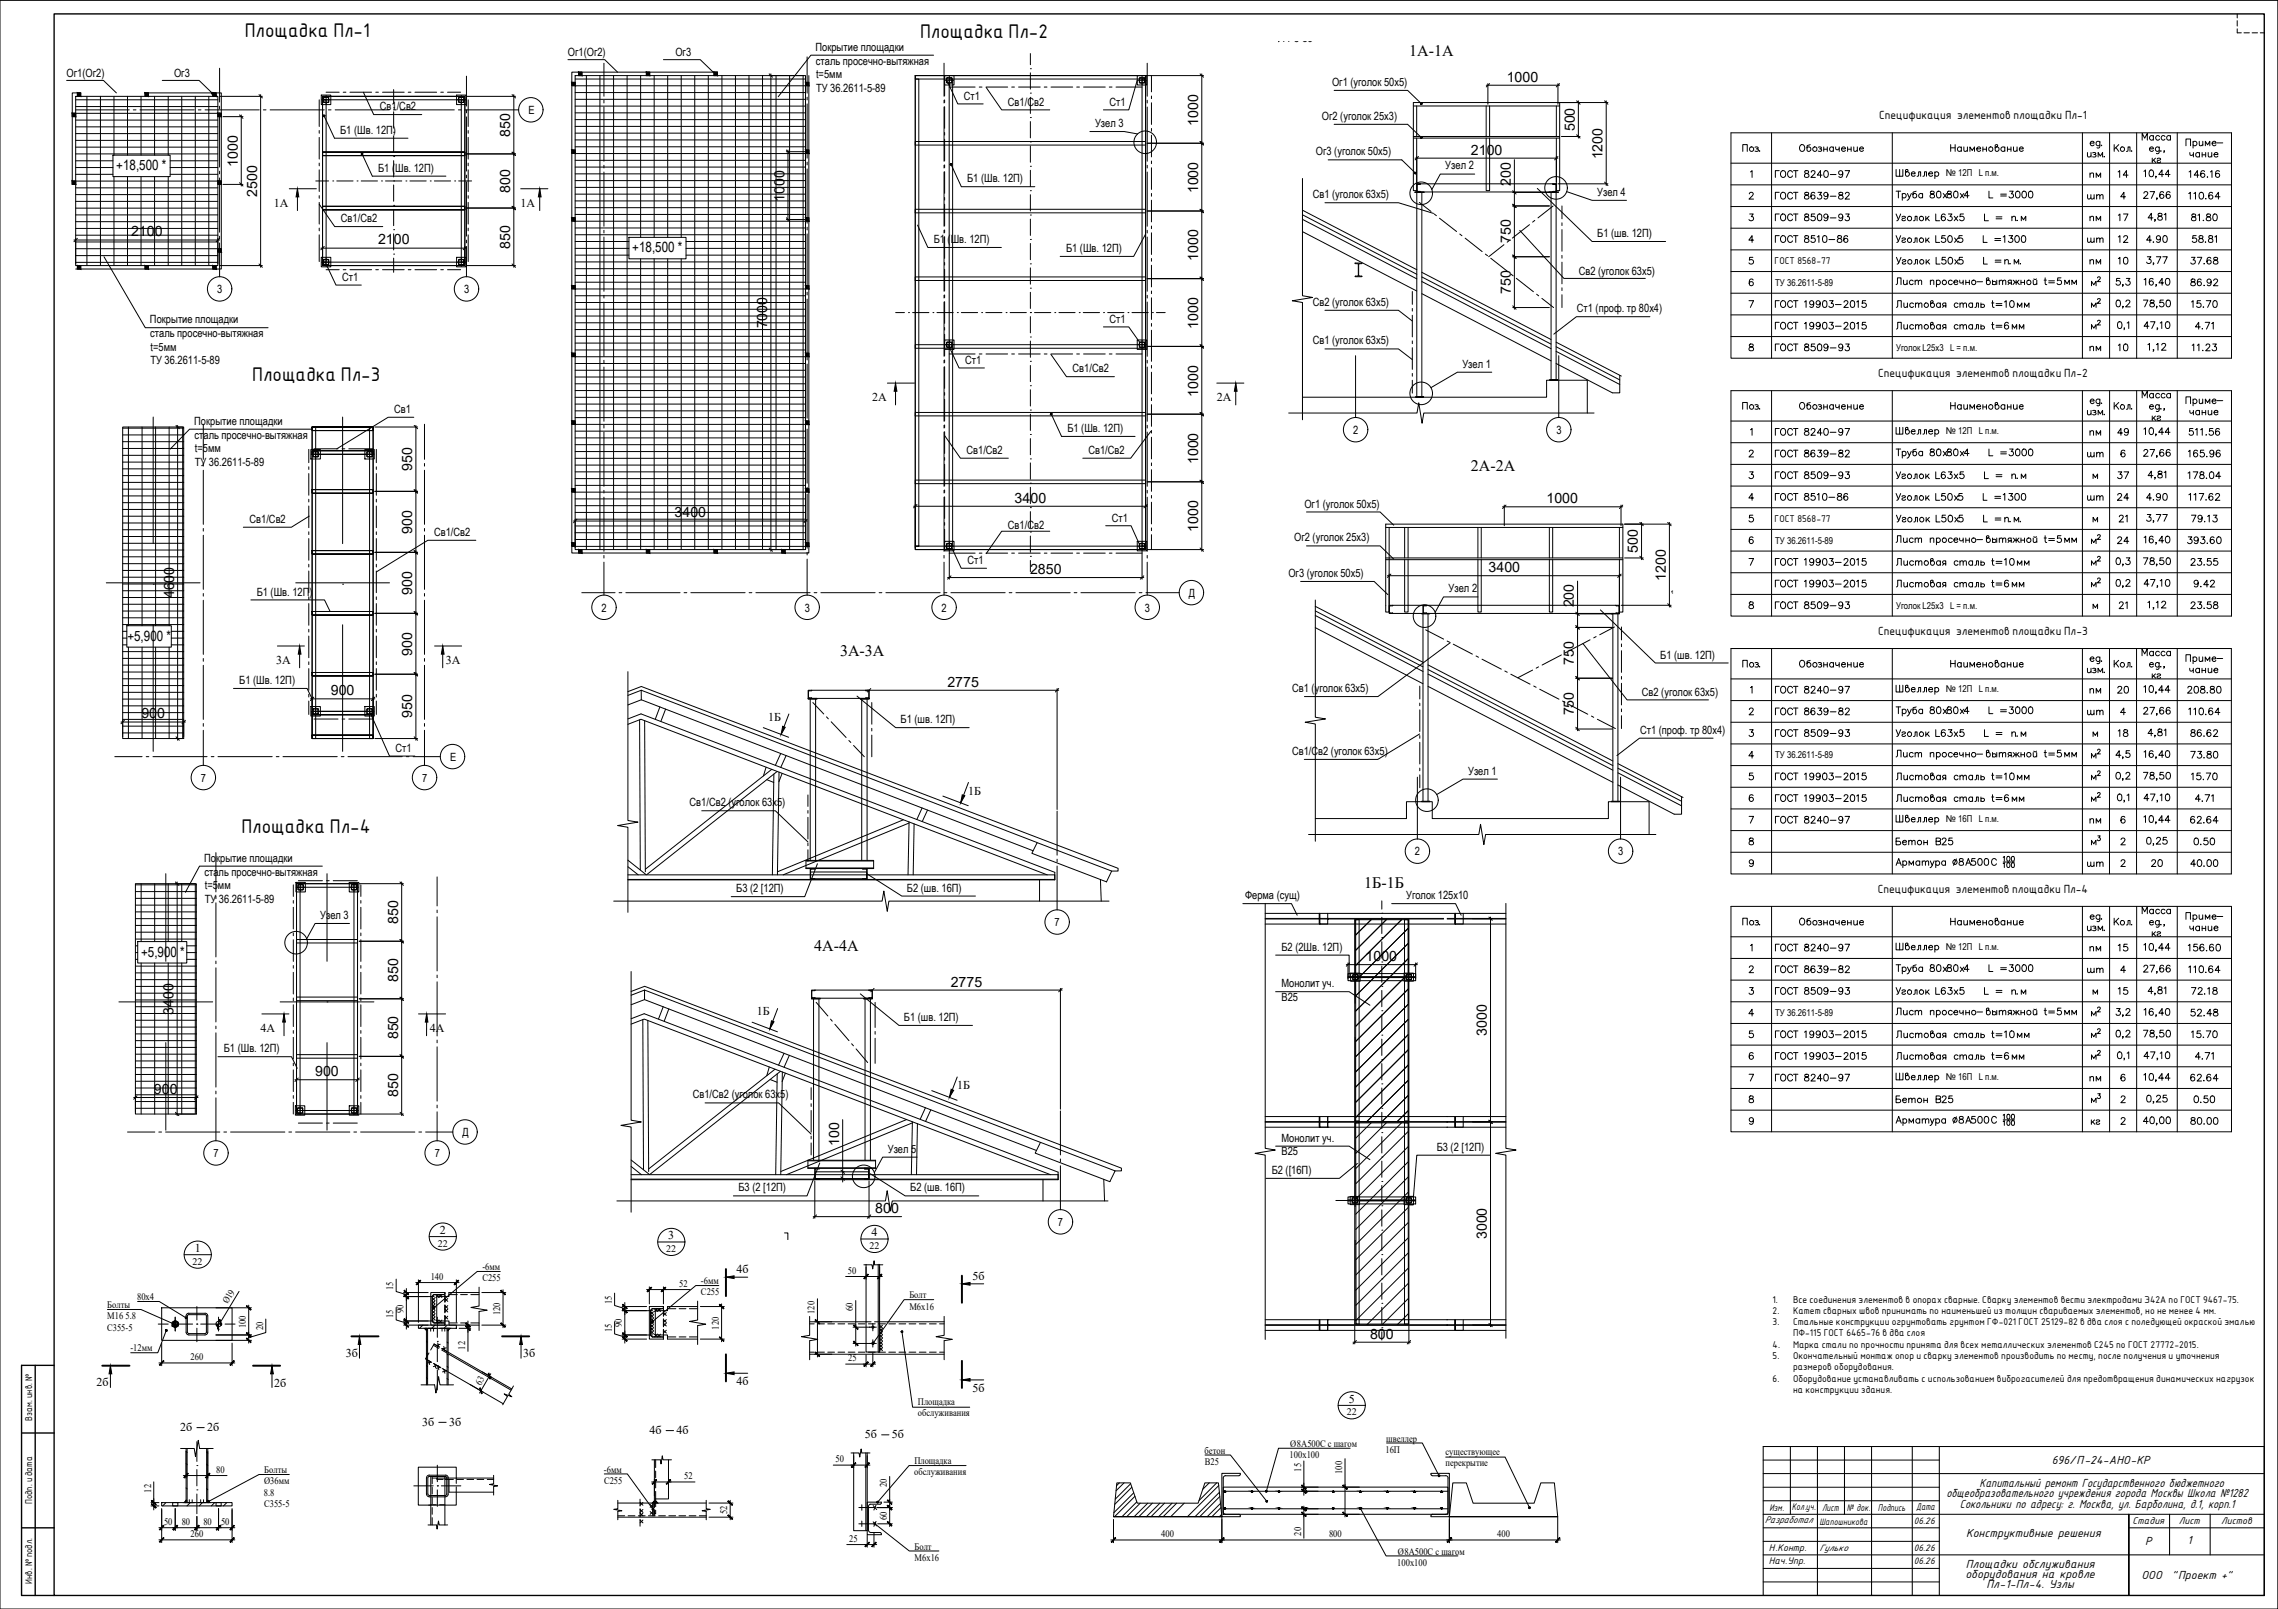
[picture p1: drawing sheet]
<svg xmlns="http://www.w3.org/2000/svg" width="841mm" height="594mm" viewBox="0 0 841 594" stroke-linecap="round" stroke-linejoin="round" font-family="sans-serif">
<defs><g id="words">
<g font-size="7">
<text x="90.4" y="13.7">Площадка Пл-1</text>
<text x="339.7" y="14.2">Площадка Пл-2</text>
<text x="93.1" y="140.7">Площадка Пл-3</text>
<text x="89.1" y="307.4">Площадка Пл-4</text>
</g>
<g font-size="6.6">
<text x="790.2" y="67">10,44</text>
<text x="698.9" y="75.1">Труба 80х80х4 L =3000</text>
<text x="790.2" y="75.1">27,66</text>
<text x="791.3" y="99.1">3,77</text>
<text x="790.2" y="162.3">10,44</text>
<text x="780" y="210.3">0,3</text>
<text x="790.2" y="210.3">78,50</text>
<text x="780" y="218.4">0,2</text>
<text x="790.2" y="257.5">10,44</text>
<text x="698.9" y="281.5">Лист просечно-вытяжной t=5мм</text>
<text x="780" y="281.5">4,5</text>
<text x="790.2" y="305.5">10,44</text>
<text x="790.2" y="352.8">10,44</text>
<text x="698.9" y="376.8">Лист просечно-вытяжной t=5мм</text>
<text x="780" y="376.8">3,2</text>
<text x="790.2" y="400.8">10,44</text>
<text x="790.2" y="416.6">40,00</text>
</g>
<g font-size="6.2">
<text x="654" y="82.9">ГОСТ 8509-93</text>
<text x="698.9" y="82.9">Уголок L63x5 L = п.м</text>
<text x="780.7" y="82.9">17</text>
<text x="807.9" y="82.9">81.80</text>
<text x="780" y="106.9">5,3</text>
<text x="790.2" y="106.9">16,40</text>
<text x="807.5" y="106.9">86.92</text>
<text x="780" y="115">0,2</text>
<text x="790.2" y="115">78,50</text>
<text x="790.2" y="170">27,66</text>
<text x="791.3" y="194">3,77</text>
<text x="790.2" y="202.1">16,40</text>
<text x="790.2" y="265.3">27,66</text>
<text x="780" y="289.3">0,2</text>
<text x="790.2" y="289.3">78,50</text>
<text x="790.2" y="297.4">47,10</text>
<text x="791.3" y="313.3">0,25</text>
<text x="663.2" y="342.9">Обозначение</text>
<text x="719" y="342.9">Наименование</text>
<text x="790.2" y="360.5">27,66</text>
<text x="654.4" y="384.5">ГОСТ 19903-2015</text>
<text x="698.9" y="384.5">Листовая сталь t=10мм</text>
<text x="780" y="384.5">0,2</text>
<text x="790.2" y="384.5">78,50</text>
<text x="807.9" y="384.5">15.70</text>
<text x="698.9" y="408.5">Бетон В25</text>
<text x="791.3" y="408.5">0,25</text>
<text x="808.9" y="408.5">0.50</text>
</g>
<g font-size="5.9">
<text x="520.3" y="20.8">1А-1А</text>
<text x="116.8" y="139.8">1А-1А</text>
<text x="543.1" y="173.9">2А-2А</text>
<text x="310.1" y="242.3">3А-3А</text>
<text x="503.6" y="327.8">1Б-1Б</text>
<text x="300.6" y="351.1">4А-4А</text>
</g>
<g font-size="5.7">
<text x="642.1" y="57.1">Поз.</text>
<text x="663.2" y="57.1">Обозначение</text>
<text x="719" y="57.1">Наименование</text>
<text x="779.3" y="57.1">Кол.</text>
<text x="654" y="66.7">ГОСТ 8240-97</text>
<text x="780.7" y="66.7">14</text>
<text x="806.8" y="66.7">146.16</text>
<text x="654" y="74.8">ГОСТ 8639-82</text>
<text x="806.8" y="74.8">110.64</text>
<text x="654" y="90.7">ГОСТ 8510-86</text>
<text x="698.9" y="90.7">Уголок L50х5 L =1300</text>
<text x="780.7" y="90.7">12</text>
<text x="791.3" y="90.7">4.90</text>
<text x="808.2" y="90.7">58.81</text>
<text x="698.9" y="98.8">Уголок L50х5 L =п.м.</text>
<text x="780.7" y="98.8">10</text>
<text x="807.5" y="98.8">37.68</text>
<text x="654" y="114.7">ГОСТ 19903-2015</text>
<text x="698.9" y="114.7">Листовая сталь t=10мм</text>
<text x="807.9" y="114.7">15.70</text>
<text x="654" y="122.8">ГОСТ 19903-2015</text>
<text x="698.9" y="122.8">Листовая сталь t=6мм</text>
<text x="809.3" y="122.8">4.71</text>
<text x="654" y="130.9">ГОСТ 8509-93</text>
<text x="780.7" y="130.9">10</text>
<text x="808.2" y="130.9">11.23</text>
<text x="642.1" y="152.4">Поз.</text>
<text x="663.2" y="152.4">Обозначение</text>
<text x="719" y="152.4">Наименование</text>
<text x="779.3" y="152.4">Кол.</text>
<text x="654" y="161.9">ГОСТ 8240-97</text>
<text x="780.7" y="161.9">49</text>
<text x="806.8" y="161.9">511.56</text>
<text x="654" y="170">ГОСТ 8639-82</text>
<text x="806.8" y="170">165.96</text>
<text x="654" y="177.8">ГОСТ 8509-93</text>
<text x="698.9" y="177.8">Уголок L63x5 L = п.м</text>
<text x="780.7" y="177.8">37</text>
<text x="806.4" y="177.8">178.04</text>
<text x="654" y="185.9">ГОСТ 8510-86</text>
<text x="698.9" y="185.9">Уголок L50х5 L =1300</text>
<text x="780.3" y="185.9">24</text>
<text x="791.3" y="185.9">4.90</text>
<text x="806.8" y="185.9">117.62</text>
<text x="698.9" y="194">Уголок L50х5 L =п.м.</text>
<text x="781" y="194">21</text>
<text x="807.9" y="194">79.13</text>
<text x="780.3" y="201.8">24</text>
<text x="806.4" y="201.8">393.60</text>
<text x="654" y="209.9">ГОСТ 19903-2015</text>
<text x="698.9" y="209.9">Листовая сталь t=10мм</text>
<text x="807.5" y="209.9">23.55</text>
<text x="654" y="218">ГОСТ 19903-2015</text>
<text x="698.9" y="218">Листовая сталь t=6мм</text>
<text x="808.9" y="218">9.42</text>
<text x="654" y="225.8">ГОСТ 8509-93</text>
<text x="781" y="225.8">21</text>
<text x="807.5" y="225.8">23.58</text>
<text x="642.1" y="247.6">Поз.</text>
<text x="663.2" y="247.6">Обозначение</text>
<text x="719" y="247.6">Наименование</text>
<text x="779.3" y="247.6">Кол.</text>
<text x="654.4" y="257.2">ГОСТ 8240-97</text>
<text x="780.7" y="257.2">20</text>
<text x="806.4" y="257.2">208.80</text>
<text x="654.4" y="265.3">ГОСТ 8639-82</text>
<text x="806.8" y="265.3">110.64</text>
<text x="654.4" y="273">ГОСТ 8509-93</text>
<text x="698.9" y="273">Уголок L63x5 L = п.м</text>
<text x="780.7" y="273">18</text>
<text x="807.5" y="273">86.62</text>
<text x="807.5" y="281.2">73.80</text>
<text x="654.4" y="289.3">ГОСТ 19903-2015</text>
<text x="698.9" y="289.3">Листовая сталь t=10мм</text>
<text x="807.9" y="289.3">15.70</text>
<text x="654.4" y="297">ГОСТ 19903-2015</text>
<text x="698.9" y="297">Листовая сталь t=6мм</text>
<text x="809.3" y="297">4.71</text>
<text x="654.4" y="305.2">ГОСТ 8240-97</text>
<text x="807.5" y="305.2">62.64</text>
<text x="698.9" y="313.3">Бетон В25</text>
<text x="808.9" y="313.3">0.50</text>
<text x="793" y="321">20</text>
<text x="807.5" y="321">40.00</text>
<text x="654.4" y="352.4">ГОСТ 8240-97</text>
<text x="780.7" y="352.4">15</text>
<text x="806.8" y="352.4">156.60</text>
<text x="654.4" y="360.2">ГОСТ 8639-82</text>
<text x="806.8" y="360.2">110.64</text>
<text x="654.4" y="368.3">ГОСТ 8509-93</text>
<text x="698.9" y="368.3">Уголок L63x5 L = п.м</text>
<text x="780.7" y="368.3">15</text>
<text x="807.9" y="368.3">72.18</text>
<text x="807.5" y="376.4">52.48</text>
<text x="654.4" y="392.3">ГОСТ 19903-2015</text>
<text x="698.9" y="392.3">Листовая сталь t=6мм</text>
<text x="809.3" y="392.3">4.71</text>
<text x="654.4" y="400.4">ГОСТ 8240-97</text>
<text x="807.5" y="400.4">62.64</text>
<text x="807.5" y="416.3">80.00</text>
</g>
<g font-size="5.2">
<text x="556.3" y="30.2">1000</text>
<text x="442.4" y="46.4" transform="rotate(-90 442.4 46.4)">1000</text>
<text x="188.4" y="50.5" transform="rotate(-90 188.4 50.5)">850</text>
<text x="581.4" y="48.5" transform="rotate(-90 581.4 48.5)">500</text>
<text x="543.1" y="57.1">2100</text>
<text x="591.7" y="58.9" transform="rotate(-90 591.7 58.9)">1200</text>
<text x="42.9" y="62.8">+18,500 *</text>
<text x="87.8" y="61.6" transform="rotate(-90 87.8 61.6)">1000</text>
<text x="188.4" y="71.2" transform="rotate(-90 188.4 71.2)">800</text>
<text x="442.4" y="71.4" transform="rotate(-90 442.4 71.4)">1000</text>
<text x="557.8" y="68.7" transform="rotate(-90 557.8 68.7)">200</text>
<text x="94.9" y="72.6" transform="rotate(-90 94.9 72.6)">2500</text>
<text x="289.6" y="74.5" transform="rotate(-90 289.6 74.5)">1000</text>
<text x="48.4" y="87.3">2100</text>
<text x="557.8" y="89.8" transform="rotate(-90 557.8 89.8)">750</text>
<text x="139.6" y="90.3">2100</text>
<text x="188.4" y="91.8" transform="rotate(-90 188.4 91.8)">850</text>
<text x="233.4" y="93.2">+18,500 *</text>
<text x="442.4" y="96.4" transform="rotate(-90 442.4 96.4)">1000</text>
<text x="557.8" y="108.5" transform="rotate(-90 557.8 108.5)">750</text>
<text x="283.3" y="121.3" transform="rotate(-90 283.3 121.3)">7000</text>
<text x="442.4" y="121.4" transform="rotate(-90 442.4 121.4)">1000</text>
<text x="442.4" y="146.4" transform="rotate(-90 442.4 146.4)">1000</text>
<text x="152.2" y="173.9" transform="rotate(-90 152.2 173.9)">950</text>
<text x="442.4" y="171.4" transform="rotate(-90 442.4 171.4)">1000</text>
<text x="374.6" y="185.6">3400</text>
<text x="570.9" y="185.8">1000</text>
<text x="249" y="191.1">3400</text>
<text x="152.2" y="197" transform="rotate(-90 152.2 197)">900</text>
<text x="442.4" y="196.4" transform="rotate(-90 442.4 196.4)">1000</text>
<text x="604.7" y="204.1" transform="rotate(-90 604.7 204.1)">500</text>
<text x="380.3" y="211.9">2850</text>
<text x="549.6" y="211.3">3400</text>
<text x="615" y="214.5" transform="rotate(-90 615 214.5)">1200</text>
<text x="64.3" y="220.9" transform="rotate(-90 64.3 220.9)">4600</text>
<text x="152.2" y="219.6" transform="rotate(-90 152.2 219.6)">900</text>
<text x="581.1" y="224.3" transform="rotate(-90 581.1 224.3)">200</text>
<text x="47" y="236.6">+5,900 *</text>
<text x="152.2" y="242" transform="rotate(-90 152.2 242)">900</text>
<text x="581.1" y="245.4" transform="rotate(-90 581.1 245.4)">750</text>
<text x="122.1" y="256.7">900</text>
<text x="349.8" y="253.5">2775</text>
<text x="52.2" y="265.3">900</text>
<text x="152.2" y="265.2" transform="rotate(-90 152.2 265.2)">950</text>
<text x="581.1" y="264.2" transform="rotate(-90 581.1 264.2)">750</text>
<text x="147" y="341.3" transform="rotate(-90 147 341.3)">850</text>
<text x="52.1" y="353.2">+5,900 *</text>
<text x="504.2" y="354.8">1000</text>
<text x="147" y="362.5" transform="rotate(-90 147 362.5)">850</text>
<text x="351" y="364.3">2775</text>
<text x="64.1" y="374.6" transform="rotate(-90 64.1 374.6)">3400</text>
<text x="147" y="383.8" transform="rotate(-90 147 383.8)">850</text>
<text x="549" y="382.5" transform="rotate(-90 549 382.5)">3000</text>
<text x="116.4" y="397.4">900</text>
<text x="56.9" y="403.9">900</text>
<text x="147" y="405" transform="rotate(-90 147 405)">850</text>
<text x="309.8" y="423.1" transform="rotate(-90 309.8 423.1)">100</text>
<text x="323.1" y="447.9">800</text>
<text x="549" y="457.6" transform="rotate(-90 549 457.6)">3000</text>
<text x="505.8" y="494.3">800</text>
</g>
<g font-size="4.9">
<text x="770.5" y="66.7">пм</text>
<text x="769.4" y="74.8">шт</text>
<text x="770.5" y="82.9">пм</text>
<text x="770.5" y="98.8">пм</text>
<text x="770.5" y="130.9">пм</text>
<text x="770.5" y="161.9">пм</text>
<text x="769.4" y="170">шт</text>
<text x="769.4" y="185.9">шт</text>
<text x="770.5" y="257.2">пм</text>
<text x="769.4" y="265.3">шт</text>
<text x="770.5" y="305.2">пм</text>
<text x="770.5" y="352.4">пм</text>
<text x="770.5" y="400.4">пм</text>
</g>
<g font-size="4.8">
<text x="730.9" y="549">Капитальный ремонт Государственного бюджетного</text>
<text x="718.6" y="552.8">общеобразовательного учреждения города Москвы Школа №1282</text>
<text x="723.6" y="556.6">Сокольники по адресу: г. Москва, ул. Барболина, д.1, корп.1</text>
<text x="807.6" y="570.2">1</text>
</g>
<g font-size="4.7">
<text x="757.5" y="540.6">696/П-24-АНО-КР</text>
<text x="725.8" y="567.7">Конструктивные решения</text>
<text x="791.9" y="570.6">Р</text>
<text x="725.8" y="578.9">Площадки обслуживания</text>
<text x="725.6" y="582.6">оборудования на кровле</text>
<text x="733.4" y="586.5">Пл-1-Пл-4. Узлы</text>
<text x="790.7" y="583.1">ООО</text>
<text x="801.8" y="583.1">&quot;Проект +&quot;</text>
</g>
<g font-size="4.4">
<text x="101.1" y="76.3">1А</text>
<text x="192.2" y="76.3">1А</text>
<text x="769.4" y="90.7">шт</text>
<text x="321.9" y="148.1">2А</text>
<text x="449.2" y="148.1">2А</text>
<text x="771.5" y="177.8">м</text>
<text x="771.5" y="225.8">м</text>
<text x="101.9" y="245.2">3А</text>
<text x="164.6" y="245.2">3А</text>
<text x="283.6" y="266.2">1Б</text>
<text x="357.5" y="293.5">1Б</text>
<text x="769.4" y="321">шт</text>
<text x="769.4" y="360.2">шт</text>
<text x="279.4" y="374.9">1Б</text>
<text x="96.2" y="381">4А</text>
<text x="158.7" y="381">4А</text>
<text x="353.4" y="402.2">1Б</text>
<text x="770.8" y="416.3">кг</text>
<text x="162.3" y="455.6">2</text>
<text x="246.7" y="457.6">3</text>
<text x="321.7" y="456.5">4</text>
<text x="71.9" y="462.3">1</text>
<text x="271.9" y="470.1">4б</text>
<text x="359.1" y="472.5">5б</text>
<text x="127.7" y="501.1">3б</text>
<text x="193.1" y="501.1">3б</text>
<text x="35.7" y="511.9">2б</text>
<text x="101.2" y="512">2б</text>
<text x="271.9" y="511.4">4б</text>
<text x="359" y="513.8">5б</text>
<text x="497.9" y="517.9">5</text>
<text x="155.8" y="526.3">3б</text>
<text x="165.8" y="526.3">3б</text>
<text x="66.5" y="528.3">2б</text>
<text x="76.5" y="528.3">2б</text>
<text x="239.7" y="529.4">4б</text>
<text x="249.7" y="529.4">4б</text>
<text x="319.3" y="531">5б</text>
<text x="329.3" y="531">5б</text>
</g>
<g font-size="4.2">
<text x="459" y="15.5">ТУ 36.2611-5-89</text>
<text x="209.7" y="20.6">Ог1(Ог2)</text>
<text x="249.3" y="20.6">Ог3</text>
<text x="301.1" y="18.9">Покрытие площадки</text>
<text x="301.2" y="23.9">сталь просечно-вытяжная</text>
<text x="24.6" y="28.3">Ог1(Ог2)</text>
<text x="64.3" y="28.3">Ог3</text>
<text x="301.3" y="28.9">t=5мм</text>
<text x="301.3" y="33.9">ТУ 36.2611-5-89</text>
<text x="491.8" y="31.9">Ог1 (уголок 50х5)</text>
<text x="140.3" y="40.7">Св1/Св2</text>
<text x="355.9" y="36.8">Ст1</text>
<text x="372.1" y="39">Св1/Св2</text>
<text x="409.6" y="39">Ст1</text>
<text x="195.1" y="42.1">Е</text>
<text x="404.3" y="46.9">Узел 3</text>
<text x="488" y="44.3">Ог2 (уголок 25х3)</text>
<text x="693.8" y="44.1">Спецификация элементов площадки Пл-1</text>
<text x="125.6" y="49.5">Б1 (Шв. 12П)</text>
<text x="485.8" y="57.4">Ог3 (уголок 50х5)</text>
<text x="139.6" y="63.5">Б1 (Шв. 12П)</text>
<text x="533.6" y="62.6">Узел 2</text>
<text x="357.1" y="67.4">Б1 (Шв. 12П)</text>
<text x="484.6" y="73.2">Св1 (уголок 63х5)</text>
<text x="589.7" y="72.3">Узел 4</text>
<text x="125.9" y="82.1">Св1/Св2</text>
<text x="344.7" y="89.8">Б1 (Шв. 12П)</text>
<text x="589.7" y="87.5">Б1 (шв. 12П)</text>
<text x="393.6" y="93.1">Б1 (Шв. 12П)</text>
<text x="582.8" y="101.5">Св2 (уголок 63х5)</text>
<text x="126.3" y="103.7">Ст1</text>
<text x="80.2" y="108.3">3</text>
<text x="171.3" y="108.3">3</text>
<text x="484.6" y="112.9">Св2 (уголок 63х5)</text>
<text x="55.4" y="119.4">Покрытие площадки</text>
<text x="409.6" y="119.1">Ст1</text>
<text x="582.2" y="115.3">Ст1 (проф. тр 80х4)</text>
<text x="55.5" y="124.5">сталь просечно-вытяжная</text>
<text x="55.6" y="129.5">t=5мм</text>
<text x="484.6" y="127.2">Св1 (уголок 63х5)</text>
<text x="55.5" y="134.5">ТУ 36.2611-5-89</text>
<text x="356.3" y="134.3">Ст1</text>
<text x="396" y="137.5">Св1/Св2</text>
<text x="539.9" y="135.7">Узел 1</text>
<text x="693.4" y="139.3">Спецификация элементов площадки Пл-2</text>
<text x="145.5" y="152.5">Св1</text>
<text x="71.7" y="156.9">Покрытие площадки</text>
<text x="71.8" y="161.9">сталь просечно-вытяжная</text>
<text x="394.1" y="159.6">Б1 (Шв. 12П)</text>
<text x="499.6" y="160.3">2</text>
<text x="574.6" y="160.3">3</text>
<text x="71.9" y="166.9">t=5мм</text>
<text x="356.8" y="167.6">Св1/Св2</text>
<text x="401.8" y="167.6">Св1/Св2</text>
<text x="71.9" y="171.9">ТУ 36.2611-5-89</text>
<text x="481.6" y="187.6">Ог1 (уголок 50х5)</text>
<text x="92.1" y="193.1">Св1/Св2</text>
<text x="160.2" y="197.9">Св1/Св2</text>
<text x="372.1" y="195.3">Св1/Св2</text>
<text x="410.5" y="192.6">Ст1</text>
<text x="477.8" y="199.9">Ог2 (уголок 25х3)</text>
<text x="357.2" y="208.3">Ст1</text>
<text x="475.7" y="213">Ог3 (уголок 50х5)</text>
<text x="94.8" y="219.9">Б1 (Шв. 12П)</text>
<text x="438.9" y="220.4">Д</text>
<text x="534.8" y="218.7">Узел 2</text>
<text x="222.1" y="225.8">2</text>
<text x="297.1" y="225.8">3</text>
<text x="347.6" y="225.8">2</text>
<text x="422.7" y="225.8">3</text>
<text x="693.4" y="234.5">Спецификация элементов площадки Пл-3</text>
<text x="613" y="243.1">Б1 (шв. 12П)</text>
<text x="88.3" y="252.6">Б1 (Шв. 12П)</text>
<text x="477.1" y="255.5">Св1 (уголок 63х5)</text>
<text x="606.2" y="257.1">Св2 (уголок 63х5)</text>
<text x="332.5" y="267">Б1 (шв. 12П)</text>
<text x="605.5" y="270.9">Ст1 (проф. тр 80х4)</text>
<text x="146" y="277.6">Ст1</text>
<text x="166.2" y="280.9">Е</text>
<text x="477" y="278.7">Св1/Св2 (уголок 63х5)</text>
<text x="542" y="286">Узел 1</text>
<text x="74.2" y="288.7">7</text>
<text x="155.8" y="288.7">7</text>
<text x="254.6" y="297.7">Св1/Св2 (уголок 63х5)</text>
<text x="522.4" y="315.9">2</text>
<text x="597.4" y="315.9">3</text>
<text x="75.4" y="318.3">Покрытие площадки</text>
<text x="75.5" y="323.3">сталь просечно-вытяжная</text>
<text x="75.6" y="328.3">t=5мм</text>
<text x="271.8" y="329.4">Б3 (2 [12П)</text>
<text x="334.8" y="329.2">Б2 (шв. 16П)</text>
<text x="693.3" y="329.7">Спецификация элементов площадки Пл-4</text>
<text x="75.6" y="333.3">ТУ 36.2611-5-89</text>
<text x="459.7" y="332.1">Ферма (сущ)</text>
<text x="519.1" y="332">Уголок 125х10</text>
<text x="118.2" y="339.3">Узел 3</text>
<text x="389.3" y="342.1">7</text>
<text x="473.1" y="351.1">Б2 (2Шв. 12П)</text>
<text x="473.1" y="364.5">Монолит уч.</text>
<text x="473.1" y="369.5">В25</text>
<text x="333.7" y="377">Б1 (шв. 12П)</text>
<text x="82.6" y="388.6">Б1 (Шв. 12П)</text>
<text x="255.8" y="405.6">Св1/Св2 (уголок 63х5)</text>
<text x="170.8" y="419.5">Д</text>
<text x="327.8" y="425.5">Узел 5</text>
<text x="473.1" y="421.6">Монолит уч.</text>
<text x="530.4" y="425">Б3 (2 [12П)</text>
<text x="78.8" y="427.3">7</text>
<text x="160.5" y="427.3">7</text>
<text x="473.1" y="426.6">В25</text>
<text x="469.5" y="433.5">Б2 ([16П)</text>
<text x="272.7" y="439.9">Б3 (2 [12П)</text>
<text x="336.1" y="439.9">Б2 (шв. 16П)</text>
<text x="390.6" y="452.7">7</text>
</g>
<g font-size="3.9">
<text x="653.2" y="557.8">Изм.</text>
<text x="661.5" y="557.5">Колуч.</text>
<text x="666.2" y="557.5">.</text>
<text x="672.7" y="557.8">Лист</text>
<text x="681.8" y="557.8">№ док.</text>
<text x="693.3" y="557.8">Подпись</text>
<text x="707.4" y="557.7">Дата</text>
<text x="651.6" y="562.5">Разработал</text>
<text x="787.4" y="562.8">Стадия</text>
<text x="804.4" y="562.8">Лист</text>
<text x="820.1" y="562.8">Листов</text>
<text x="653" y="572.5">Н.Контр.</text>
<text x="653" y="577.5">Нач.Упр.</text>
</g>
<g font-size="3.7">
<text x="161.6" y="460.3">22</text>
<text x="321" y="461.2">22</text>
<text x="71.1" y="467">22</text>
<text x="246" y="462.3">22</text>
<text x="159" y="472.5">140</text>
<text x="178.1" y="469">-6мм</text>
<text x="178.1" y="473.1">С255</text>
<text x="313.1" y="470.3">50</text>
<text x="145.2" y="476.2" transform="rotate(-90 145.2 476.2)">15</text>
<text x="250.7" y="475.1">52</text>
<text x="258.8" y="474.1">-6мм</text>
<text x="258.8" y="478.3">С255</text>
<text x="335.7" y="479.4">Болт</text>
<text x="39.6" y="483">Болты</text>
<text x="50.6" y="480">80х4</text>
<text x="84.1" y="481.6" transform="rotate(-59 84.1 481.6)">Ø19</text>
<text x="149" y="484.8" transform="rotate(-90 149 484.8)">90</text>
<text x="184.7" y="485.7" transform="rotate(-90 184.7 485.7)">120</text>
<text x="225.8" y="481.4" transform="rotate(-90 225.8 481.4)">15</text>
<text x="300.7" y="485.1" transform="rotate(-90 300.7 485.1)">120</text>
<text x="314.9" y="484.2" transform="rotate(-90 314.9 484.2)">60</text>
<text x="335.7" y="483.5">М6х16</text>
<text x="39.5" y="491.3">С355-5</text>
<text x="39.6" y="487.1">М16 5.8</text>
<text x="90.8" y="490.4" transform="rotate(-90 90.8 490.4)">100</text>
<text x="97.1" y="491.1" transform="rotate(-90 97.1 491.1)">20</text>
<text x="145.2" y="486.7" transform="rotate(-90 145.2 486.7)">15</text>
<text x="225.8" y="491.9" transform="rotate(-90 225.8 491.9)">15</text>
<text x="229.6" y="490" transform="rotate(-90 229.6 490)">90</text>
<text x="265.4" y="490.9" transform="rotate(-90 265.4 490.9)">120</text>
<text x="48.1" y="499">-12мм</text>
<text x="70.4" y="502.2">260</text>
<text x="171.8" y="498.3" transform="rotate(-90 171.8 498.3)">12</text>
<text x="313.1" y="502.6">25</text>
<text x="177.5" y="511.6" transform="rotate(-60 177.5 511.6)">63</text>
<text x="338.9" y="518.8">Площадка</text>
<text x="338.8" y="523">обслуживания</text>
<text x="497.2" y="522.6">22</text>
<text x="511.8" y="532.3">швеллер</text>
<text x="308.5" y="539.9">50</text>
<text x="444.8" y="536.8">бетон</text>
<text x="476.1" y="538.4">100х100</text>
<text x="476.4" y="534.3">Ø8A500C с шагом</text>
<text x="511.5" y="536.4">16П</text>
<text x="533.7" y="537.2">существующее</text>
<text x="79.8" y="543.7">80</text>
<text x="97.6" y="543.9">Болты</text>
<text x="223" y="543.7">-6мм</text>
<text x="337.5" y="544.5">обслуживания</text>
<text x="337.6" y="540.4">Площадка</text>
<text x="444.8" y="540.9">В25</text>
<text x="480.4" y="543.4" transform="rotate(-90 480.4 543.4)">15</text>
<text x="495.5" y="544.2" transform="rotate(-90 495.5 544.2)">100</text>
<text x="533.7" y="541.3">перекрытие</text>
<text x="55.8" y="551.1" transform="rotate(-90 55.8 551.1)">12</text>
<text x="97.5" y="548.1">Ø36мм</text>
<text x="223" y="547.9">С255</text>
<text x="252.6" y="546.1">52</text>
<text x="327.4" y="549.2" transform="rotate(-90 327.4 549.2)">20</text>
<text x="97.4" y="552.3">8.8</text>
<text x="97.5" y="556.4">С355-5</text>
<text x="60.6" y="563">50</text>
<text x="67.1" y="563">80</text>
<text x="75.1" y="563">80</text>
<text x="81.6" y="563">50</text>
<text x="268.5" y="559.2" transform="rotate(-90 268.5 559.2)">52</text>
<text x="327.4" y="561.2" transform="rotate(-90 327.4 561.2)">60</text>
<text x="671.8" y="563">Шапошникова</text>
<text x="706.6" y="562.6">06.26</text>
<text x="70.4" y="567.5">260</text>
<text x="313.6" y="569.2">25</text>
<text x="428.8" y="567.5">400</text>
<text x="480.4" y="567" transform="rotate(-90 480.4 567)">20</text>
<text x="490.7" y="567.5">800</text>
<text x="552.8" y="567.5">400</text>
<text x="337.7" y="572.1">Болт</text>
<text x="516.1" y="574">Ø8A500C с шагом</text>
<text x="671.7" y="572.7">Гулько</text>
<text x="706.6" y="572.6">06.26</text>
<text x="337.7" y="576.3">М6х16</text>
<text x="515.9" y="578.2">100х100</text>
<text x="706.6" y="577.6">06.26</text>
</g>
<g font-size="3.5">
<text x="718.4" y="65.1">№ 12П L п.м.</text>
<text x="655.2" y="97.5">ГОСТ 8568-77</text>
<text x="655.4" y="105.5">ТУ 36.2611-5-89</text>
<text x="700" y="129.5">Уголок L25x3 L = п.м.</text>
<text x="718.4" y="160.3">№ 12П L п.м.</text>
<text x="655.2" y="192.7">ГОСТ 8568-77</text>
<text x="655.4" y="200.7">ТУ 36.2611-5-89</text>
<text x="700" y="224.7">Уголок L25x3 L = п.м.</text>
<text x="718.4" y="255.5">№ 12П L п.м.</text>
<text x="655.4" y="279.9">ТУ 36.2611-5-89</text>
<text x="718.4" y="303.5">№ 16П L п.м.</text>
<text x="718.4" y="350.7">№ 12П L п.м.</text>
<text x="655.4" y="375.1">ТУ 36.2611-5-89</text>
<text x="718.4" y="398.7">№ 16П L п.м.</text>
<text x="654.4" y="480.9">1.</text>
<text x="654.4" y="485.1">2.</text>
<text x="662" y="480.9">Все соединения элементов в опорах сварные. Сварку элементов вести электродами Э42А по ГОСТ 9467-75.</text>
<text x="662" y="485.1">Катет сварных швов принимать по наименьшей из толщин свариваемых элементов, но не менее 4 мм.</text>
<text x="654.4" y="489.3">3.</text>
<text x="662" y="489.3">Стальные конструкции огрунтовать грунтом ГФ-021 ГОСТ 25129-82 в два слоя с поледующей окраской эмалью</text>
<text x="654.4" y="497.6">4.</text>
<text x="662" y="493.4">ПФ-115 ГОСТ 6465-76 в два слоя</text>
<text x="662" y="497.6">Марка стали по прочности принята для всех металлических элементов С245 по ГОСТ 27772-2015.</text>
<text x="654.4" y="501.7">5.</text>
<text x="662" y="501.7">Окончательный монтаж опор и сварку элементов производить по месту, после получения и уточнения</text>
<text x="662" y="505.9">размеров оборудования.</text>
<text x="654.4" y="510.1">6.</text>
<text x="662" y="510.1">Оборудование устанавливать с использованием виброгасителей для предотвращения динамических нагрузок</text>
<text x="662" y="514.2">на конструкции здания.</text>
<text x="11.9" y="524.5" transform="rotate(-90 11.9 524.5)">Взам. инв. №</text>
<text x="11.9" y="555.3" transform="rotate(-90 11.9 555.3)">Подп. и дата</text>
<text x="11.9" y="584.8" transform="rotate(-90 11.9 584.8)">Инв. № подл.</text>
</g>
<text font-size="2.8" x="615" y="219.2">мм</text>
</g></defs>
<g fill="none" stroke="#000" stroke-width=".37">
<path d="M27.9 35.6h52.5v62.5h-52.5zM27.9 36.8h52.5M27.9 39.3h52.5M28.6 34.3h1.2v1.3h-1.2zM29.8 34.3h-3.1v33.8M32.1 35.6v62.5M37.1 35.6v62.5M42.1 35.6v21.7M47.1 35.6v21.7M52.1 35.6v21.7M53.6 34.3h1.2v1.3h-1.2zM53.6 34.3h28.1v65h-53.8"/>
<path d="M57.1 35.6v21.7M62.1 35.6v21.7M67.1 35.6v62.5M72.1 35.6v62.5M77.1 35.6v62.5M78.6 34.3h1.2v1.3h-1.2zM117.9 36.8v9.9M118.6 35.1h3.5v3.5h-3.5zM119.1 35.6h52.5v62.5h-52.5zM119.1 35.6h52.5v1.2h-52.5zM119.1 36.8h1.3v60h-1.3zM120.4 34.1h4.8"/>
<path d="M126.7 34.1h1M129.2 34.1h8M138.7 34.1h1M141.2 34.1h8M150.7 34.1h1M153.2 34.1h8M162.7 34.1h1M165.2 34.1h4.9M168.6 35.1h3.4v3.5h-3.4zM170.3 36.8h1.3v60h-1.3zM172.8 36.8v9.9M211.1 30.4h1.2v1.2h-1.2z"/>
<path d="M212.3 27.9h85.1v175h-85.1zM212.3 29.2h85.1M212.3 31.7h85.1M212.3 34.2h85.1M212.3 36.7h85.1M212.3 39.2h85.1M213.6 26.6h1.2v1.3h-1.2zM216.5 27.9v175M221.5 27.9v175M226.5 27.9v175M231.5 27.9v175M236.5 27.9v59.7"/>
<path d="M238.6 26.6h1.3v1.3h-1.3zM241.5 27.9v59.7M246.5 27.9v59.7M251.5 27.9v59.7M256.5 27.9v175M261.5 27.9v175M263.6 26.6h1.3v1.3h-1.3zM264.9 26.6h-53.8v177.6h87.5v-176.3M266.5 27.9v175M271.5 27.9v175M276.5 27.9v175M281.5 27.9v175"/>
<path d="M286.5 27.9v175M291.5 27.9v175M296.5 27.9v175M297.4 30.4h1.2v1.2h-1.2zM337.9 27.9v1.3h85.1v-1.3h-85.1h85.1v175h-85.1zM337.9 29.2h1.3v172.4h-1.3v1.3h85.1v-1.3h-85.1zM348.7 27.9h3.5v3.5h-3.5zM348.7 27.9v7.5M348.7 36.9v1M348.7 39.4v8M350.4 29.2h1.3v172.4h-1.3zM350.4 32.1h9.6"/>
<path d="M361.5 32.1h1M364 32.1h8M373.5 32.1h1M376 32.1h8M385.5 32.1h1M388 32.1h8M397.5 32.1h1M400 32.1h8.1M409.5 32.1h1M412 32.1h9.6M419.9 27.9h3.5v3.5h-3.5zM421.6 29.2h1.4v172.4h-1.4z"/>
<path d="M425.1 28v5.9M425.1 35.4v1M425.1 37.9v8M521.8 39.1h54M523 39.1v11.3M548.7 39.1v11.3M550 39.1v11.3M574.6 39.1v11.3M26.7 41.8h1.2v1.3h-1.2zM27.9 41.8h52.5M27.9 44.3h52.5M27.9 46.8h52.5"/>
<path d="M27.9 49.3h52.5M27.9 51.8h52.5M27.9 54.3h52.5M27.9 56.8h52.5M27.9 59.4h13.8M62.8 59.4h17.6M80.4 41.8h1.3v1.3h-1.3zM117.9 48.2v1M117.9 50.7v8M119.1 56.1v1.4h52.5v-1.4h-52.5h52.5v1.4h-52.5zM172.8 48.2v1M172.8 50.7v8"/>
<path d="M211.1 55.4h1.2v1.3h-1.2zM212.3 41.7h85.1M212.3 44.2h85.1M212.3 46.7h85.1M212.3 49.2h85.1M212.3 51.7h85.1M212.3 54.2h85.1M212.3 56.7h85.1M212.3 59.2h85.1M297.4 55.4h1.2v1.3h-1.2zM337.9 52.3h85.1v1.3h-85.1zM348.7 48.9v1"/>
<path d="M348.7 51.4v8M425.1 47.4v1M425.1 49.9v8M425.1 59.5v.9M521.8 50.4h54M521.8 51h54M523 51v16.9M548.7 51v19.4h1.3v-19.4M574.6 51v19.4h1.2v-32.5h-54v32.5h1.2v-2.5M26.7 66.8h1.2v1.3h-1.2zM27.9 61.9h13.8M27.9 64.4h13.8"/>
<path d="M27.9 66.9h52.5M27.9 69.4h52.5M27.9 71.9h52.5M27.9 74.4h52.5M27.9 76.8h52.5M27.9 79.3h52.5M42.1 65.2v32.9M47.1 65.2v32.9M52.1 65.2v32.9M57.1 65.2v32.9M62.1 65.2v32.9M62.8 61.9h17.6"/>
<path d="M62.8 64.4h17.6M80.4 66.8h1.3v1.3h-1.3zM117.9 60.2v1M117.9 62.7v8M117.9 72.2v1M117.9 74.7v8M119.1 76.2v1.3h52.5v-1.3h-52.5h52.5v1.3h-52.5zM172.8 60.2v1M172.8 62.7v8M172.8 72.2v1M172.8 74.7v8M212.3 61.7h85.1"/>
<path d="M212.3 64.2h85.1M212.3 66.7h85.1M212.3 69.2h85.1M212.3 71.7h85.1M212.3 74.2h85.1M212.3 76.7h85.1M212.3 79.2h85.1M337.9 77.3h85.1v1.3h-85.1zM348.7 60.9v1M348.7 63.4v8M348.7 72.9v1M348.7 75.4v8"/>
<path d="M425.1 61.9v8M425.1 71.4v1M425.1 73.9v8M522.6 70.9h50.6M523.1 71v75.5M523.1 67.9h51.2M523.2 68.3l.2 2.4M523.4 68.1h.9M523.4 68l-.2 .2M524 74.7l4.3 3.4M524.3 68l.1-.1h-1.3v3h1.3l-.1-.2h-.9M524.9 71v75.5"/>
<path d="M525.6 70.9l-3.3 .1 3.5-.1M529.5 79l.8 .6M571.8 70.9l3.5 .1zM572.6 71v69.2M573.4 68.1h.9M573.4 68l-.1-.1h1.3v3h-1.3M573.4 76l-5.6 4.4M574.3 68l.2 .2M574.5 68.3l-.1 2.3-1 .1-.1 .2M574.5 71v69.2M576.7 76v4.8M27.9 81.8h52.5"/>
<path d="M27.9 84.3h52.5M27.9 86.8h52.5M27.9 89.3h52.5M27.9 91.8h52.5M27.9 94.4h52.5M27.9 96.9h52.5M28.6 98.1h1.2v1.2h-1.2zM53.6 98.1h1.2v1.2h-1.2zM78.6 98.1h1.2v1.2h-1.2zM80.4 91.8h1.3v1.3h-1.3zM117.9 84.2v1M117.9 86.7v9.9"/>
<path d="M118.6 95h3.5v3.5h-3.5zM119.1 96.8h52.5v1.3h-52.5zM120.4 99.6h4.8M126.7 99.6h1M129.2 99.6h8M138.7 99.6h1M141.2 99.6h8M150.7 99.6h1M153.2 99.6h8M162.7 99.6h1M165.2 99.6h4.9M168.6 95h3.4v3.5h-3.4z"/>
<path d="M172.8 84.2v1M172.8 86.7v9.9M211.1 80.4h1.2v1.2h-1.2zM212.3 81.7h85.1M212.3 84.2h85.1M212.3 86.7h85.1M212.3 89.2h19.9M212.3 91.7h19.9M212.3 94.2h19.9M212.3 96.7h85.1M212.3 99.2h85.1M236.5 95.6v107.3"/>
<path d="M241.5 95.6v107.3M246.5 95.6v107.3M251.5 95.6v107.3M253.3 89.2h44.1M253.3 91.7h44.1M253.3 94.2h44.1M297.4 80.4h1.2v1.2h-1.2zM348.7 84.9v1M348.7 87.4v8M348.7 96.9v1M348.7 99.4v8M425.1 83.5v.9"/>
<path d="M425.1 86v8M425.1 95.4v1M425.1 97.9v8M531.5 80.6l6.3 4.9M538.9 86.4l.8 .7M540.9 87.9l6.3 5M548.4 93.8l.8 .6M550.4 95.3l6.3 5M555.2 90.4l-5.6 4.4M557.2 88.8l-.8 .6M564.7 82.9l-6.3 5M566.6 81.4l-.8 .6"/>
<path d="M576.7 82.3v1M576.7 84.8v8M576.7 94.3v1M576.7 96.8v8M211.1 105.4h1.2v1.3h-1.2zM212.3 101.7h85.1M212.3 104.2h85.1M212.3 106.7h85.1M212.3 109.2h85.1M212.3 111.7h85.1M212.3 114.2h85.1M212.3 116.7h85.1"/>
<path d="M212.3 119.2h85.1M297.4 105.4h1.2v1.3h-1.2zM337.9 102.2h85.1v1.4h-85.1zM348.7 108.9v1M348.7 111.4v8M425.1 107.5v.9M425.1 110v8M425.1 119.4v1.1M521.4 107.6v4.8M521.4 113.9v1M521.4 116.4v8M557.9 101.2l.7 .6"/>
<path d="M559.8 102.8l6.3 4.9M567.3 108.6l.8 .6M569.3 110.2l4.3 3.4M576.7 106.3v1M576.7 108.8v4.8M211.1 130.4h1.2v1.3h-1.2zM212.3 121.7h85.1M212.3 124.2h85.1M212.3 126.7h85.1M212.3 129.2h85.1M212.3 131.7h85.1M212.3 134.2h85.1"/>
<path d="M212.3 136.7h85.1M212.3 139.2h85.1M297.4 130.4h1.2v1.3h-1.2zM337.9 127.3h85.1v1.3h-85.1zM348.7 125.5h3.5v3.5h-3.5zM348.7 120.9v1M348.7 123.4v8M348.7 132.9v1M348.7 135.4v8M350.4 130.7h9.6M361.5 130.7h1M364 130.7h8"/>
<path d="M373.5 130.7h1M376 130.7h8M385.5 130.7h1M388 130.7h8M397.5 130.7h1M400 130.7h8.1M409.5 130.7h1M412 130.7h9.6M419.9 125.5h3.5v3.5h-3.5zM425.1 121.9v11.5M425.1 134.9v1M425.1 137.4v8"/>
<path d="M521.4 125.9v1M521.4 128.4v8M521.4 137.9v1M45.3 157.7h22.5v115h-22.5zM45.3 158.1h22.5M47.4 157.7v73.3M52.5 157.7v73.3M57.4 157.7v73.3M62.4 157.7v73.3M67.4 157.7v115M115.2 157.7h22.6v115h-22.6zM115.2 157.7h1.3v115h-1.3z"/>
<path d="M115.2 157.7v1.3h22.6v-1.3h-22.6h22.6v1.3h-22.6zM136.4 157.7h1.4v115h-1.4zM211.1 155.4h1.2v1.3h-1.2zM212.3 141.7h85.1M212.3 144.2h85.1M212.3 146.7h85.1M212.3 149.2h85.1M212.3 151.7h85.1M212.3 154.2h85.1M212.3 156.7h85.1M212.3 159.2h85.1M297.4 155.4h1.2v1.3h-1.2z"/>
<path d="M337.9 152.3h85.1v1.3h-85.1zM348.7 144.9v1M348.7 147.4v8M348.7 156.9v1M348.7 159.4v8M425.1 146.9v1M425.1 149.4v8M425.1 158.9v1M521.4 140.4v4.7M522.6 146.5l3 .2zM572.1 140.2l3 .2zM45.3 160.6h22.5"/>
<path d="M45.3 163.1h22.5M45.3 165.6h22.5M45.3 168.1h22.5M45.3 170.6h22.5M45.3 173.1h22.5M45.3 175.6h22.5M45.3 178.1h22.5M114 165.9v4.9M114 172.4v.9M114 174.9v8M114.8 166h3.5v3.5h-3.5zM115.2 166.4h22.6v1.3h-22.6h22.6v-1.3h-22.6v1.3z"/>
<path d="M115.9 165.7h8.9M126.3 165.7h1M128.8 165.7h8.9M134.7 166h3.5v3.5h-3.5zM138.9 165.9v4.9M138.9 172.4v.9M138.9 174.9v8M212.3 161.7h85.1M212.3 164.2h85.1M212.3 166.7h85.1M212.3 169.2h85.1M212.3 171.7h85.1"/>
<path d="M212.3 174.2h85.1M212.3 176.7h85.1M212.3 179.2h85.1M337.9 177.3h85.1v1.3h-85.1zM348.7 168.9v1M348.7 171.4v8M425.1 161.4v8M425.1 170.9v1M425.1 173.4v8M45.3 180.6h22.5M45.3 183.1h22.5M45.3 185.6h22.5"/>
<path d="M45.3 188.1h22.5M45.3 190.6h22.5M45.3 193.1h22.5M45.3 195.6h22.5M45.3 198.1h22.5M114 184.3v1M114 186.8v8M114 196.4v1M114 198.9v8M115.2 180.8v1.3h22.6v-1.3h-22.6h22.6v1.3h-22.6zM138.9 184.3v1M138.9 186.8v8"/>
<path d="M138.9 196.4v1M138.9 198.9v8M211.1 180.4h1.2v1.3h-1.2zM212.3 181.7h85.1M212.3 184.2h85.1M212.3 186.7h85.1M212.3 189.2h85.1M212.3 191.7h85.1M212.3 194.2h85.1M212.3 196.7h85.1M212.3 199.2h85.1M297.4 180.4h1.2v1.3h-1.2z"/>
<path d="M348.7 199.9h3.5v3.5h-3.5zM348.7 180.9v1M348.7 183.4v8M348.7 192.9v1M348.7 195.4v7.5M419.9 199.9h3.5v3.5h-3.5zM425.1 182.9v1M425.1 185.4v8M425.1 194.9v1M425.1 197.4v5.5M511.6 194.7h87.5M512.9 194.7v31.3h-1.3v-32.5h87.5v32.5h-1.2v-19.4"/>
<path d="M518.6 194.7v11.3M519.9 194.7v11.3M545.6 194.7v11.3M546.9 194.7v11.3M572 194.7v11.3M573.2 194.7v11.3M597.9 194.7v11.3M45.3 200.6h22.5M45.3 203.1h22.5M45.3 205.6h22.5M45.3 208.1h22.5M45.3 210.6h22.5"/>
<path d="M45.3 213.1h22.5M45.3 215.6h22.5M45.3 218.1h22.5M114 208.3v1.1M114 210.8v8M115.2 203.3v1.3h22.6v-1.3h-22.6h22.6v1.3h-22.6zM138.9 208.3v1.1M138.9 210.8v8M211.1 200.4h1.2v1.3h-1.2zM212.3 201.7h85.1M213.6 202.9h1.2v1.3h-1.2zM238.6 202.9h1.3v1.3h-1.3z"/>
<path d="M263.6 202.9h1.3v1.3h-1.3zM288.6 202.9h1.3v1.3h-1.3zM297.4 200.4h1.2v1.3h-1.2zM350.4 204.2h9.6M361.5 204.2h1M364 204.2h8M373.5 204.2h1M376 204.2h8M385.5 204.2h1M388 204.2h8M397.5 204.2h1M400 204.2h8.1"/>
<path d="M409.5 204.2h1M412 204.2h9.6M511.6 206h87.5M511.6 206.6h87.5M518.6 206.6v19.4h1.3v-19.4M545.6 206.6v19.4h1.3v-19.4M572 206.6v19.4h1.2v-19.4M45.3 220.6h22.5M45.3 223.1h22.5M45.3 225.6h22.5M45.3 228.1h22.5M45.3 230.6h22.5"/>
<path d="M45.3 233.1h1.5M45.3 235.6h1.5M45.3 238.1h1.5M47.4 238.9v33.8M52.5 238.9v33.8M57.4 238.9v33.8M62.4 238.9v33.8M63.2 233.1h4.6M63.2 235.6h4.6M63.2 238.1h4.6M114 220.4v1M114 222.9v8"/>
<path d="M114 232.3v1.1M114 234.8v8M115.2 225.8v1.3h22.6v-1.3h-22.6h22.6v1.3h-22.6zM138.9 220.4v1M138.9 222.9v8M138.9 232.3v1.1M138.9 234.8v8M513 223.9l.1 2.3 1 .1M513.2 223.7h.9M513.2 223.7l-.2 .2M514.1 226.3l.1 .2M514.2 223.5h-1.3v3h1.3"/>
<path d="M514.2 223.5l-.1 .2M514.2 226.5h81.9M514.2 223.5h82.4M524.8 226.5l3.1 .2zM525.4 226.7v69.1M525.7 223.7h.8M525.7 223.7l-.2 .2M526.3 232.6l6.7 3.4M526.6 223.7l.1-.2h-1.3v3h1.3l-1.2-.3v-2.3M527.2 226.7v69.1M534.3 236.7l.9 .4M536.5 237.8l7.1 3.7"/>
<path d="M587 236.2l-7 3.8M589.3 235l-.9 .5M594.9 226.5l3 .2zM595.5 226.7v69.1M596.1 231.5l-5.5 2.9M596.6 223.5h1.3v3l-1.3-.1M596.6 223.5v.1M596.6 223.6l.1 .1M596.7 223.7h.9M597.3 226.7v69.1M597.6 226.3l-1 .1M597.6 223.7l.2 .2"/>
<path d="M597.7 223.9v2.2M597.8 226.1l-.2 .2M598.6 231.5v4.8M598.6 237.8v1M45.3 240.6h22.5M45.3 243.1h22.5M45.3 245.6h22.5M45.3 248.1h22.5M45.3 250.6h22.5M45.3 253.1h22.5M45.3 255.6h22.5M45.3 258.1h22.5"/>
<path d="M114 244.4v1M114 246.9v8M114 256.3v1.1M114 258.8v5M115.2 248.3v1.3h22.6v-1.3h-22.6h22.6v1.3h-22.6zM138.9 244.4v1M138.9 246.9v8M138.9 256.3v1.1M138.9 258.8v5M298.4 257.9h3.2v.3h-3.2zM298.5 257.5l1.1 .2M298.7 255.1h.9"/>
<path d="M298.7 255l-.2 2.5M299.1 258.2v59.5M299.6 257.7l.1 .2h21.2M299.7 254.9h-1.3v3h1.3M299.7 254.9l-.1 .1M299.7 254.9h21.2v3l-1.3-.1M300.1 259.4l4 4.2M301.1 258.2v59.5M317.6 257.9h3.3v.3h-3.3zM318.1 258.2v59.5M319.6 254.9l.1 .1M319.7 255.1h.8"/>
<path d="M320.1 258.2v59.5M320.6 255l.2 2.5M320.8 257.5l-1.2 .3M320.9 254.9h-1.3M321.9 259.4v8M524.2 253.3v4.8M524.2 259.6v1M545 242.2l.8 .5M547.2 243.4l7.1 3.7M555.6 247.7l.9 .5M557.8 248.9l7.1 3.7M565.8 247.4l-5.4 2.8"/>
<path d="M566.3 253.3l.8 .5M568 246.2l-.9 .5M568.5 254.5l7.1 3.7M576.5 241.8l-7.2 3.7M576.9 258.8l.9 .5M578.7 240.6l-.9 .5M598.6 240.3v8M598.6 249.8v1M598.6 252.3v8M45.3 260.6h22.5M45.3 263.1h22.5M45.3 265.6h22.5"/>
<path d="M45.3 268.1h22.5M45.3 270.6h22.5M114.8 260.9h3.5v3.5h-3.5zM115.2 271.4v1.3h22.6v-1.3h-22.6h22.6v1.3h-22.6zM115.2 262.7v1.2h22.6v-1.2h-22.6h22.6v1.2h-22.6zM115.9 265.5h8.9M126.3 265.5h1M128.8 265.5h8.9M134.7 260.9h3.5v3.5h-3.5zM305.1 264.7l.7 .7M306.9 266.5l5.5 5.8M313.4 273.4l.7 .7"/>
<path d="M315.1 275.2l4 4.2M321.9 268.9v1M321.9 271.4v8M524.2 262.1v8M524.2 271.6v1M524.2 274.1v8M579.1 260l7.1 3.7M587.5 264.4l.9 .5M589.7 265.6l6.7 3.4M598.6 261.8v1M598.6 264.3v4.7M298.3 293.5v4.2"/>
<path d="M298.3 299.3v.9M524.2 283.6v1M524.2 286.1v4.7M524.8 295.8l3.1 .2zM594.9 295.8l3 .2zM297.6 317.7h24.9v3h-24.9zM297.6 317.9h24.9M298.3 301.8v8M298.3 311.2v1.1M298.3 313.7v4.3M50 326.3h22.5v85h-22.5zM50 326.7h22.5"/>
<path d="M50 329.2h22.5M50 331.7h22.5M50 334.2h22.5M50 336.7h22.5M50 339.2h22.5M52.1 326.3v21.4M57.1 326.3v21.4M62.1 326.3v21.4M67.1 326.3v21.4M72.1 326.3v85M108.3 326.7v4.3M108.3 332.5v1"/>
<path d="M108.3 335v8M109.3 325.8h3.4v3.5h-3.4zM109.5 326.3h22.5v85h-22.5zM109.5 326.3h1.3v85h-1.3zM109.5 326.3h22.5v1.3h-22.5zM110.2 325.2h8.8M120.5 325.2h1M123 325.2h8.9M128.9 325.8h3.6v3.5h-3.6zM130.7 326.3h1.3v85h-1.3zM133.2 326.7v4.3M133.2 332.5v1"/>
<path d="M133.2 335v8M297.6 320.5h24.9M299.3 322h20.7v2.5h-20.7zM299.5 320.9h1.2M299.5 320.9l-.2 .2v3.1l1.5 .4M300.7 320.9l.1-.2h-1.7v4l1.7-.1M318.6 320.9h1.2M318.6 320.9l-.2-.2h1.7v4l-1.7-.1M318.6 324.5l-.1 .1M319.8 320.9l.2 3.3-.2 .3h-1.2M500.2 339.6h1.6v74.3h-1.6zM500.3 339.6v30.9"/>
<path d="M518.5 339.6h1.6v74.3h-1.6zM520 339.6v30.9M50 341.7h22.5M50 344.2h22.5M50 346.7h22.5M50 349.2h.8M50 351.7h.8M50 354.2h.8M50 356.7h22.5M50 359.2h22.5M52.1 355.6v55.7M57.1 355.6v55.7"/>
<path d="M62.1 355.6v55.7M67.1 355.6v55.7M69 349.2h3.5M69 351.7h3.5M69 354.2h3.5M108.3 344.5v1M108.3 347v8M108.3 356.5v1M108.3 359v8M109.5 346.9h22.5v1.3h-22.5zM133.2 344.5v1M133.2 347v8"/>
<path d="M133.2 356.5v1M133.2 359v8M497.7 359.5h24.9v2.6h-24.9zM498.6 359.3h3.6v3h-3.6zM518.4 359.3h3.4v3h-3.4zM520.9 359.8l-1.7 .1 .2 1.9M520.9 359.9l-1.6 .1M520.9 359.8l.2 .3v1.4l-.2 .3M520.9 359.9v1.7M50 361.7h22.5M50 364.2h22.5M50 366.7h22.5"/>
<path d="M50 369.2h22.5M50 371.7h22.5M50 374.2h22.5M50 376.7h22.5M50 379.2h22.5M108.3 368.5v1M108.3 371v8M109.5 368.1h22.5v1.4h-22.5zM133.2 368.5v1M133.2 371v8M299.6 368.6h3.3v.3h-3.3zM299.9 365.8h.9"/>
<path d="M299.9 365.7l-.2 2.5 1.2 .4h21.2M300.4 368.9v59.5M300.9 365.6l-.1 .1M300.9 365.6h-1.3v3h1.3M300.9 365.6h21.2v3h-1.3l1.2-.4-.2-2.5M300.9 365.6h.1M301.3 370.1l4.3 5M302.3 368.9v59.5M306.6 376.3l.7 .7M308.2 378.2l5.2 6M318.9 368.6h3.2v.3h-3.2zM319.4 368.9v59.5"/>
<path d="M320.8 365.6l.1 .1M320.8 365.6h1.3M320.8 365.6h.1M320.9 365.8h.9M321.4 368.9v59.5M323.1 370.1v9.3M497.7 360.8h24.9M497.7 360.6h24.9M497.7 360.9h24.9M499.5 360.1v1.4M499.6 360l1.7 .1-.1 1.5-1.6-.1M499.7 361.8h1.4"/>
<path d="M499.7 361.8l-.3-.3 .3-1.7 1.6 .1 .1 1.6-.2 .3M519.1 360.1v1.4M519.3 361.5l1.6 .2M519.3 361.8h1.6M50 381.7h22.5M50 384.2h22.5M50 386.7h22.5M50 389.2h22.5M50 391.7h22.5M50 394.2h22.5M50 396.7h22.5M50 399.2h22.5"/>
<path d="M108.3 380.5v1M108.3 383v8M108.3 392.5v1M108.3 395v8M109.5 389.4h22.5v1.3h-22.5zM133.2 380.5v1M133.2 383v8M133.2 392.5v1M133.2 395v8M314.4 385.4l.7 .7M316.1 387.3l4.2 5M323.1 380.8v1.1"/>
<path d="M323.1 383.3v9.3M500.3 383v30.9M520 383v30.9M50 401.7h22.5M50 404.2h22.5M50 406.7h22.5M50 409.2h22.5M108.3 404.5v1M108.3 407v4.3M109.1 408.3h3.4v3.4h-3.4zM109.5 410h22.5v1.3h-22.5zM110.2 414.7h8.8"/>
<path d="M120.5 414.7h1M123 414.7h8.9M128.9 408.3h3.6v3.4h-3.6zM133.2 404.5v1M133.2 407v4.3M299.5 401.6v4.4M299.5 407.5v1M299.5 410v8M299.5 419.5v1M500.2 414.6h1.6v74.3h-1.6zM500.3 414.6v30.9M518.5 414.6h1.6v74.3h-1.6z"/>
<path d="M520 414.6v30.9M298.3 428.4h25v3h-25zM298.3 431.2h25M298.3 428.6h25M299.5 422v4.4M300.8 431.4h1.8l-.2 .2h-1.2l-.3 .2 .1 3.3 1.5 .1 .1 .2h-1.8zM300.9 432.7h19.8v2.5h-19.8zM320.5 431.6l-1.3-.2h1.6v4h-1.6l.1-.2h1.2M320.5 431.6l.3 3.3-.3 .3M497.7 441.9h24.9v2.6h-24.9zM497.7 443.2h24.9M497.7 443h24.9"/>
<path d="M497.7 443.4h24.9M498.5 441.8h3.4v3h-3.4zM499.2 442.5v1.5M499.2 442.5l.2-.3 1.8 .1v1.6l-.2 .3M499.2 443.9l.3 .3M499.4 442.4h1.7v1.6h-1.8zM499.4 444.2h1.6M500.3 458v30.9M518.4 441.8h3.4v3h-3.4zM519.1 442.5v1.5M519.3 443.9l1.6 .2M519.3 444.2h1.6"/>
<path d="M520 458v30.9M520.3 441.7h1.5M520.3 444.9h1.5M520.9 442.2l-1.7 .1 .2 1.9M520.9 442.4l-1.6 .1M520.9 442.2l.2 .3v1.4l-.2 .3M520.9 442.4v1.6M159.6 478.8v8.9M160.3 478l-.5 .2-.2 .5M164.3 478.3v-1.1h-5.3v12.1h5.3v-1.1M164.3 477.6l-.4 .4h-3.6l-.7 .8M159.6 487.7l.2 .5 .5 .2"/>
<path d="M159.6 487.7l.7 .8h3.6l.4 .4M240.2 492.9l.5 .7h3.8l.4 .5M240.9 483.2l-.7 .7v9l.7 .7M244.9 483.4v-1h-5.2v12h5.2v-1M244.9 482.7l-.4 .5h-3.8l-.5 .7M320.6 556.1l.1 9 .2 .5 .5 .2M325.4 555v-.4h-5.2v12h5.2v-.3M325.4 554.9l-.5 .5h-3.8l-.4 .7M451.6 549.1h83v10h-83zM452.5 544.9h4.9M452.5 544.8l-.6 .3-.3 .6M457.4 544.8l.5-.2v-.6h-6.8v16h6.8v-.6l-.5-.3h-4.9l-.8-.5-.1-12.9"/>
<path d="M528.8 544.9h4.9M528.8 544.8l-.4-.2-.1-.6h6.8v16h-6.8l.1-.6 .4-.3h4.9l.9-.5v-12.9M533.8 544.8l.6 .3 .2 .6M321.4 565.8h3.5l.5 .5"/>
</g>
<g fill="none" stroke="#000" stroke-width=".37">
<path d="M380.4 19.8v4.1M118.7 36.8h3.3M120.4 35.2v3.3M145.3 39.8h.1M145.3 33.1v5.2M168.7 36.8h3.2M170.3 35.2v3.3M348.8 29.6h3.3M350.5 28v3.3M380.4 34.4h.1M380.4 25.4h.1M380.4 26.9v6"/>
<path d="M380.4 35.9v6M420 29.6h3.2M421.6 28v3.3M145.3 57.8h.1M145.3 48.8h.1M145.3 41.3v6M145.3 50.3v6M145.3 59.3v6M380.4 52.4h.1M380.4 43.4h.1M380.4 44.9v6M380.4 53.9v6"/>
<path d="M116.6 66.8h4.7M122.9 66.8h.1M124.3 66.8h6M131.8 66.8h.1M133.3 66.8h6.1M140.8 66.8h.1M142.3 66.8h6M145.3 75.8h.1M145.3 66.8h.1M145.3 68.3v6M145.3 77.3v6M149.9 66.8h.1"/>
<path d="M151.3 66.8h6.1M158.8 66.8h.1M160.4 66.8h6M167.9 66.8h.1M169.3 66.8h4.8M380.4 79.4h.1M380.4 70.4h.1M380.4 61.4h.1M380.4 62.9v6M380.4 71.9v6M118.7 96.8h3.3M120.4 95.1v3.3"/>
<path d="M145.3 93.8h.1M145.3 84.8h.1M145.3 86.3v6M145.3 95.3v5.3M168.7 96.8h3.2M170.3 95.1v3.3M380.4 97.4h.1M380.4 88.4h.1M380.4 80.9v6M380.4 89.9v6M380.4 98.9v6M330.7 115.4h3.2"/>
<path d="M335.4 115.4h.1M336.9 115.4h6M344.4 115.4h.1M345.9 115.4h6M353.4 115.4h.1M354.9 115.4h6M362.4 115.4h.1M363.9 115.4h6M371.4 115.4h.1M372.9 115.4h6M380.4 115.4h.1M380.4 106.4h.1"/>
<path d="M380.4 107.9v6M380.4 116.9v6M381.9 115.4h6M389.4 115.4h.1M390.9 115.4h6M398.4 115.4h.1M399.9 115.4h6M407.4 115.4h.1M408.9 115.4h6.1M416.4 115.4h.1M417.9 115.4h6M425.4 115.4h.1"/>
<path d="M426.9 115.4h3.3M348.8 127.3h3.3M350.5 125.6v3.3M380.4 133.4h.1M380.4 124.4h.1M380.4 125.9v6M380.4 134.9v6M420 127.3h3.2M421.6 125.6v3.3M56.6 154v46.7M126.5 154v46.7M380.4 151.4h.1"/>
<path d="M380.4 142.4h.1M380.4 143.9v6M380.4 152.9v6M114.9 167.7h3.3M116.5 166.1v3.2M134.8 167.7h3.3M136.4 166.1v3.2M380.4 178.4h.1M380.4 169.4h.1M380.4 160.4h.1M380.4 161.9v6M380.4 170.9v6"/>
<path d="M380.4 179.9v6M350.5 200v3.3M380.4 196.4h.1M380.4 187.4h.1M380.4 188.9v6M380.4 197.9v6M421.6 200v3.3M39.2 215.2h34.7M56.6 215.7h.1M109.2 215.2h34.6M126.5 215.7h.1M348.8 201.6h3.3"/>
<path d="M380.4 205.4h.1M380.4 206.9v4.1M420 201.6h3.2M56.6 230.7v46.7M126.5 230.7v46.7M114.9 262.7h3.3M116.5 261v3.3M134.8 262.7h3.3M136.4 261v3.3M61.2 322.6v32.3M109.3 327.6h3.3M111 325.9v3.3"/>
<path d="M120.7 322.6v32.3M129.1 327.6h3.2M130.7 325.9v3.3M510.2 337.2h.1M510.2 332.6v3.1M510.2 338.7v6M500.4 359.2v3.2M510.2 355.2h.1M510.2 346.2h.1M510.2 347.7v6M510.2 356.7v6M520.1 359.2v3.2"/>
<path d="M43.9 369.9h34.6M61.2 369.9h.1M103.4 369.9h34.6M120.7 369.9h.1M498.8 360.8h3.2M510.2 373.2h.1M510.2 364.2h.1M510.2 365.7v6M510.2 374.7v6M518.5 360.8h3.3M61.2 385v32.3M120.7 385v32.3"/>
<path d="M510.2 391.2h.1M510.2 382.2h.1M510.2 383.7v6M510.2 392.7v6M109.2 410h3.2M110.8 408.4v3.2M129.1 410h3.2M130.7 408.4v3.2M510.2 418.2h.1M510.2 409.2h.1M510.2 400.2h.1M510.2 401.7v6"/>
<path d="M510.2 410.7v6M510.2 419.7v6M510.2 436.2h.1M510.2 427.2h.1M510.2 428.7v6M510.2 437.7v6M493.2 443.2h6.9M500.2 441.6v3.2M501.6 443.2h.1M503.1 443.2h6M510.2 454.2h.1M510.2 445.2h.1"/>
<path d="M510.2 446.7v6M510.2 455.7v6M510.6 443.2h.1M512.1 443.2h6.9M520.1 441.6v3.2M510.2 472.2h.1M510.2 463.2h.1M510.2 464.7v6M510.2 473.7v6M58.4 488.9h3.7M63.6 488.9h.1M64.7 488.9h.1"/>
<path d="M64.7 486.3v5.2M65.1 488.9h6M72.6 488.9h.1M72.7 488.9h.1M72.7 482.4v5M72.7 490.4v5M74.1 488.9h6M80.7 486.3v5.2M81.6 488.9h.1M83.1 488.9h3.7M161.5 495.3h.1M161.5 486.3v7.5"/>
<path d="M161.5 496.8v6M320.9 490h2.7M320.9 496h2.7M322.2 488.7v2.7M322.2 494.7v2.7M510.2 490.2h.1M510.2 481.2h.1M510.2 482.7v6M510.2 491.7v3.1M161.5 504.3h.1M161.5 505.8v7.4M72.7 532.3v7.3"/>
<path d="M72.7 541.1h.1M72.7 550.1h.1M72.7 542.6v6M72.7 551.6v7.3M152.8 548.6h7.1M161.5 548.6h.1M161.5 541v6.1M161.5 550.1v6.1M162.9 548.6h7.2"/>
</g>
<g fill="none" stroke="#000" stroke-width=".37">
<path d="M81.1 35.6h15.8M96.2 34.9v63.8M172.2 35.6h18.1M189.7 34.9v63.8M284 27.9h12.8M284.6 27.3v176.3M423.5 27.9h20.8M443.7 27.3v176.3M548.7 31.5h27.1M549.3 30.9v7.6M575.2 37.9h18.4M575.2 30.9v7.6"/>
<path d="M582.7 37.2v13.8M593 37.2v31.3M82.3 43.1h7.4M89.1 42.4v26.3M172.2 56.8h18.1M290.3 56h7.7M290.9 55.4v26.2M423.5 52.9h20.8M522.4 58.4h52.8M523.1 57.8v9.4M559.1 58.9v17.7M574.6 57.8v9.4"/>
<path d="M576.5 50.4h6.9M82.3 68.1h7.4M172.2 76.8h18.1M423.5 77.9h20.8M558.5 76h13.5M558.5 71h13.5M559.1 75.4v38.8M575.2 67.9h18.4M27.3 88.6h53.8M27.9 88v9.5M80.4 88v9.5M81.1 98.1h15.8"/>
<path d="M118.4 91.6h53.8M119.1 91v6.5M171.6 91v6.5M172.2 98.1h18.1M290.3 81h7.7M558.5 94.8h13.5M423.5 102.9h20.8M558.5 113.6h13.5M423.5 127.9h20.8M65 157.7h2.2M65.6 157.1v116.2M138.4 157.7h15.8"/>
<path d="M153.5 157.1v116.2M423.5 152.9h20.8M423.5 177.9h20.8M138.4 181.4h15.8M211.8 192.4h86.2M212.3 191.7v10.6M297.4 191.7v10.6M337.3 186.9h86.2M337.9 186.3v16M423 186.3v16M554.7 187.1h44.4M555.4 186.5v7.6"/>
<path d="M598.5 186.5v7.6M599.8 193.5h17.2M606 192.9v13.7M616.3 192.9v31.2M138.4 203.9h15.8M284 202.9h12.8M349.8 213.2h72.5M350.5 202.2v11.6M421.6 202.2v11.6M423.5 202.9h20.8M512.2 212.6h86.3M512.9 212v13.9"/>
<path d="M582.4 214.6v17.7M597.9 212v14M599.8 206h6.9M138.4 226.5h15.8M581.8 231.7h13.5M581.8 226.7h13.5M582.4 231v38.8M598.5 223.5h18.5M114.6 258h23.8M115.2 257.4v14.6M137.8 257.4v14.6M138.4 248.9h15.8"/>
<path d="M320.3 254.9h70.6M390.3 254.2v44.7M581.8 250.4h13.5M44.7 266.6h23.8M45.3 266v6M65 272.7h2.2M67.8 266v6M138.4 272.7h15.8M581.8 269.2h13.5M64.8 326.3h7M65.4 325.6v86.3M132.6 326.3h16.3"/>
<path d="M148.3 325.6v86.3M500.6 339.6l-.1 .1M506.2 339.6l-5.7 5.6M511.8 339.6l-11.3 11.3M517.4 339.6l-16.9 16.9M543.6 339.2h7.3M550.3 338.6v151.3M132.6 347.5h16.3M497 356.2h26.3M497.7 355.5v6M519.9 342.8l-19.4 19.3M519.9 348.4l-19.4 19.3"/>
<path d="M519.9 354l-19.4 19.3M519.9 359.6l-19.4 19.3M522.6 355.5v6M132.6 368.8h16.3M321.5 365.6h70.6M391.5 364.9v44.6M519.9 365.2l-19.4 19.3M519.9 370.9l-19.4 19.3M519.9 376.4l-19.4 19.4M108.9 398.7h23.7M109.5 398v12.7M132 398v12.7"/>
<path d="M132.6 390h16.3M519.9 382.1l-19.4 19.3M519.9 387.7l-19.4 19.3M519.9 393.3l-19.4 19.3M519.9 398.9l-15.3 15.2M49.4 405.2h23.7M50 404.6v6.1M64.8 411.3h7M72.5 404.6v6.1M132.6 411.3h16.3M311.1 413.4v23M500.6 414.6l-.1 .1"/>
<path d="M506.2 414.6l-5.7 5.7M511.8 414.6l-11.3 11.3M517.4 414.6l-16.9 16.9M519.9 404.5l-9.7 9.6M519.9 410.1l-4.1 4M519.9 417.8l-19.4 19.3M543.6 414.2h7.3M300.8 436v13.8M311.4 432.7h.3M311.4 435.2h.3M320.8 436v13.8M519.9 423.4l-19.4 19.3"/>
<path d="M519.9 429l-19.4 19.3M519.9 434.6l-19.4 19.4M300.2 449.2h32.7M519.9 440.2l-19.4 19.3M519.9 445.9l-19.4 19.3M519.9 451.5l-19.4 19.3M519.9 457.1l-19.4 19.3M519.9 462.7l-19.4 19.3M519.9 468.3l-19.4 19.3M519.9 473.9l-15.3 15.2M519.9 479.5l-9.7 9.6M499.5 495.6h21.3"/>
<path d="M500.2 489.5v6.7M519.9 485.2l-4.1 3.9M520.1 489.5v6.7M543.6 489.2h7.3"/>
</g>
<!-- layer: 0 -->
<g fill="none" stroke="#000" stroke-width=".37">
<path d="M95.6 34.9l1.3 1.3M189.1 34.9l1.2 1.3M284 27.3l1.2 1.2M443.1 27.3l1.2 1.2M550 30.9l-1.3 1.2M575.8 30.9l-1.3 1.2M582.1 37.2l1.3 1.3M592.4 37.2l1.2 1.3M88.4 42.4l1.3 1.3M189.1 56.2l1.2 1.2M290.3 55.4l1.2 1.3M443.1 52.3l1.2 1.2"/>
<path d="M523.7 57.8l-1.3 1.2M575.2 57.8l-1.2 1.2M582.1 49.8l1.3 1.2M88.4 67.5l1.3 1.2M106.8 69.7h10M109.8 69.7v8M189.1 76.2l1.2 1.2M192.2 69.7h10.1M199.3 69.7v8M443.1 77.3l1.2 1.2M480.9 65.9v43.3l3.7 .6-7.5 1.3 3.8 .6v43.3M558.5 75.4l1.2 1.2"/>
<path d="M558.5 70.4l1.2 1.2M592.4 67.2l1.2 1.3M28.6 88l-1.3 1.3M81.1 88l-1.3 1.3M95.6 97.5l1.3 1.2M119.7 91l-1.3 1.2M172.2 91l-1.2 1.2M189.1 97.5l1.2 1.2M290.3 80.4l1.2 1.2M558.5 94.2l1.2 1.2M443.1 102.3l1.2 1.2M558.5 112.9l1.2 1.3"/>
<path d="M443.1 127.3l1.2 1.2M65 157.1l1.2 1.2M152.9 157.1l1.3 1.2M327.6 141.4h10M330.6 141.4v8.1M443.1 152.3l1.2 1.3M449.2 141.4h10M456.2 141.4v8.1M475.8 152.5h47.4l.6-3.8 1.2 7.6 .7-3.8h62.8M443.1 177.3l1.2 1.2M152.9 180.8l1.3 1.2M213 191.7l-1.2 1.3"/>
<path d="M298 191.7l-1.2 1.3M338.5 186.3l-1.2 1.2M423.5 186.3l-1.2 1.2M556 186.5l-1.3 1.3M599.1 186.5l-1.2 1.3M605.4 192.9l1.3 1.2M615.7 192.9l1.3 1.2M152.9 203.3l1.3 1.3M284 202.3l1.2 1.3M351.1 212.6l-1.3 1.2M422.3 212.6l-1.3 1.2M443.1 202.3l1.2 1.3"/>
<path d="M513.5 212l-1.3 1.2M598.5 212l-1.3 1.2M605.4 205.4l1.3 1.2M102.4 238.5h10M110.6 238.5v8.1M152.9 225.8l1.3 1.2M160.4 238.5h10M163.4 238.5v8.1M485.6 221.5v43.3l3.8 .6-7.6 1.3 3.8 .6v43.3M581.8 231l1.3 1.3M581.8 226l1.3 1.3M615.7 222.9l1.3 1.2"/>
<path d="M115.9 257.4l-1.3 1.3M138.4 257.4l-1.3 1.3M152.9 248.3l1.3 1.3M231.8 248v55l3.7 .5-7.5 1.3 3.8 .6v31.5M321.5 254.2l-1.2 1.3M390.9 254.2l-1.3 1.3M581.8 249.8l1.3 1.3M45.9 266l-1.2 1.2M65 272l1.2 1.3M68.5 266l-1.3 1.2M152.9 272l1.3 1.3M281.8 268.7l9.4 3.5"/>
<path d="M291.3 263.6l-2.9 7.6M581.8 268.5l1.3 1.3M348.1 293.9l9.4 3.6M357.5 288.9l-2.8 7.5M483.1 308.1h62.9l.6-3.8 1.2 7.5 .7-3.7h62.8M64.8 325.6l1.2 1.3M147.7 325.6l1.2 1.3M226.6 332.7h99.1l.6-3.7 1.3 7.5 .6-3.8h81.2M467.1 333.6v90.4l3.7 .6-7.5 1.2 3.8 .7v68.1M549.7 338.6l1.2 1.2M556 333.6v90.4l3.7 .6-7.5 1.2 3.8 .7v67.6M147.7 346.9l1.2 1.3"/>
<path d="M233 358.7v54.9l3.8 .6-7.6 1.3 3.8 .6v31.5M498.3 355.5l-1.3 1.3M523.3 355.5l-1.2 1.3M96.7 374.4h10M104.9 374.4v8M147.7 368.2l1.2 1.2M154.5 374.4h10M157.5 374.4v8M277.7 377.4l9.3 3.6M287.1 372.4l-2.9 7.5M322.7 364.9l-1.2 1.3M392.1 364.9l-1.2 1.3"/>
<path d="M110.1 398l-1.2 1.3M132.6 398l-1.2 1.3M147.7 389.4l1.2 1.3M353.4 397.7l-2.9 7.5M50.6 404.6l-1.2 1.3M64.8 410.7l1.2 1.2M73.1 404.6l-1.3 1.3M147.7 410.7l1.2 1.2M344 402.7l9.4 3.5M549.7 413.6l1.2 1.2M310.5 434.5l1.2 1.3M310.5 432l1.2 1.3"/>
<path d="M227.8 443.4h99.1l.6-3.8 1.3 7.5 .6-3.7h79.7M301.5 448.6l-1.3 1.2M321.5 448.6l-1.3 1.2M184.7 469.4h-8.5l-16 13.4M265.4 474.7h-8.5l-16 13.3M344.7 479.9h-10.9l-11.4 16M39.7 483.5h12.4l12.5 5.5M50.8 480.5h8l9.9 6.1M61.4 491.3l-3.1 8.2h-10M63.5 488.2l1.2-.7 1.2 .7v1.4l-1.2 .7-1.2-.7zM64.7 488.1l-.6 .2-.2 .7M65.5 488.9l-.3 .7-.6 .1"/>
<path d="M333 491.7l3.9 27.9h21.1M500.8 494.9l-1.3 1.3M520.8 494.9l-1.2 1.3M549.7 488.6l1.2 1.3M444.9 537.2h9.4l13.4 17.1M498.5 534.7h-26.5l-4.5 15.9M511.9 532.8h13.2l6.2 12.1M533.7 538h22l9 18.7M106.8 544.4h-11.2l-18.6 10M223.1 544.2h8.5l9.5 13.1M356.7 541.1h-21.1l-11.6 13.5M502.2 556.9l9.5 17.6h26.5"/>
<path d="M323 562.6l12.7 10.1h10.9"/>
<circle cx="64.7" cy="488.9" r="1.08"/>
<circle cx="64.7" cy="488.9" r=".7"/>
</g>
<g fill="none" stroke="#000" stroke-width=".37">
<path d="M24.6 29.7h13.6l4.8 4.6M59.9 29.7h13.6l5 4.9M134.2 34.1l3.8 8.2h17.7M209.7 22h13.6l4.7 4.6M244.9 22h13.6l5.1 4.9M344.7 20.4h-45.3l-12.1 15.3M349.8 30.1l3.8 8.3h9.4M364.1 32.3l5.7 8.3h17.8M419.9 29.6l-3.2 11h-9.3M492.5 33.4h27.2l5 4.8M41.7 57.3h21.1v7.9h-21.1zM119.6 42.8l3.9 8.2h27.1"/>
<path d="M133.6 56.8l3.9 8.2h27.1M402.4 48.6h12.7l4.9 .9M490.3 59h27.2l5.1 4.9M492.5 45.9h27.2l5 4.9M117.9 75.4l5.7 8.3h17.7M351.1 60.7l3.8 8.2h27.2M489.2 74.9h27.1l13 3.9M544.4 64.3h-12.7l-3.1 5.7M567.6 69.6l20.2 19.6h27.1M578.4 70.8l9.4 3.2h12.7M38.4 94.8l15.2 26.2h45.4M120.2 97l3.8 8.3h9.4"/>
<path d="M232.2 87.6h21.1v8h-21.1zM338.8 83.1l3.8 8.3h27.1M423 86.4l-4.5 8.3h-27.1M561.1 85.1l16.3 17.7h30M489.2 114.6h27.1l5.1 3.9M609.1 116.9h-27.1l-8.3 6.5M350.2 127.6l3.9 8.3h9.3M388 130.8l5.7 8.3h17.7M407.4 120.7h9.3l4.2 5.8M489.2 128.8h27.1l5.1 4M550.8 137.4h-12.7l-9.8 5.7M115.3 158.5h-45.3l-7.1 7.3"/>
<path d="M152.8 154.1h-9.5l-19 11.6M388.1 152.9l3.8 8.2h27.2M424.9 159.2l-7.5 10h-17.6M348.8 160.9l5.8 8.3h17.7M114.2 190.6l-6.6 4.1h-17.8M175.7 199.5h-17.8l-19 11.7M387.6 196.1h-17.8l-5.7 8.3M408.2 194.1h9.4l3 6.8M482.3 189h27.2l5.1 4.9M351.1 201.6l3.8 8.2h9.3M480.2 214.7h27.1l5.1 4.9M482.3 201.6h27.2l5.1 4.8"/>
<path d="M46.8 231h16.4v7.9h-16.4zM92.6 221.5h27.2l2.1 4.3M535.4 237.3l-26.7 19.9h-27.1M545.6 220.4h-12.7l-3.1 5.7M584.4 237.6l16.3 20.8h30.1M590.8 225.2l20.3 19.6h26.9M86.2 254.2h27.2l2 4.3M316.4 257l14.3 11.7h27.1M136.4 262.7l7.4 16.5h9.4M524.1 271l-15.4 9.4h-27.2M632.5 272.6h-27.2l-8.4 6.4M259.1 299.4h27.2l12 11.5"/>
<path d="M552.8 287.7h-12.7l-9.7 5.7M119 319.8h-45.3l-5.2 9.7M301.8 318.9l-4.7 12.2h-27.1M320.1 322.7l12.9 8.1h27.1M458.9 333.6h17.9l2.1 4.3M513.8 333.6h23.6l2.1 4.3M50.8 347.7h18.2v7.9h-18.2zM129 341h-12.7l-3.1 5.7M471 352.7h27.1v7.9M317.6 367l14.3 11.6h27.1M471 366.2h27.1l7.7 5M80.5 390.2h27.1l2.1 4.2"/>
<path d="M260.3 407.2h27.1l12.1 11.5M302.6 429.4l-4.7 12.2h-27.1M321.4 433.4l12.8 8.2h27.2M338.6 427.2h-12.7l-3.1 5.8M471 423.2h27.1l7.7 5M501.1 429.6l-6.6 5.5h-27.1M550.2 426.5h-27.1l-1.3 15.3"/>
<circle cx="422.8" cy="52.5" r="4.2"/>
<circle cx="524.7" cy="71.4" r="4.2"/>
<circle cx="574.5" cy="69.4" r="4.2"/>
<circle cx="524.7" cy="145.2" r="4.2"/>
<circle cx="525.9" cy="227.5" r="4.2"/>
<circle cx="526.8" cy="295.4" r="4.2"/>
<circle cx="109.3" cy="348.1" r="4.2"/>
<circle cx="318.9" cy="434.3" r="4.2"/>
</g>
<!-- layer: 0 -->
<g fill="#000" stroke="#000" stroke-width=".37">
<path d="M109.8 69.7l.5 3h-1zM199.3 69.7l.5 3h-1zM330.6 141.4l.5 3.1h-1zM456.2 141.4l.5 3.1h-1zM110.6 238.5l.5 3h-1zM163.4 238.5l.6 3h-1.1zM289 268.2l.9 .3-1.5 2.7zM355.3 293.5l.9 .3-1.5 2.6zM104.9 374.4l.5 3h-1zM157.5 374.4l.5 3h-1zM284.8 376.9l.9 .3-1.5 2.7zM351.2 402.2l.9 .4-1.6 2.6z"/>
<path d="M28.6 34.3l1.2 1.3v-1.3zM28.6 34.3l1.2 1.3h-1.2z"/>
<path d="M53.6 34.3l1.2 1.3v-1.3zM53.6 34.3l1.2 1.3h-1.2z"/>
<path d="M78.6 34.3l1.2 1.3v-1.3zM78.6 34.3l1.2 1.3h-1.2z"/>
<path d="M211.1 30.4l1.2 1.2v-1.2zM211.1 30.4l1.2 1.2h-1.2z"/>
<path d="M213.6 26.6l1.2 1.3v-1.3zM213.6 26.6l1.2 1.3h-1.2z"/>
<path d="M238.6 26.6l1.3 1.3v-1.3zM238.6 26.6l1.3 1.3h-1.3z"/>
<path d="M263.6 26.6l1.3 1.3v-1.3zM263.6 26.6l1.3 1.3h-1.3z"/>
<path d="M297.4 30.4l1.2 1.2v-1.2zM297.4 30.4l1.2 1.2h-1.2z"/>
<path d="M26.7 41.8l1.2 1.3v-1.3zM26.7 41.8l1.2 1.3h-1.2z"/>
<path d="M80.4 41.8l1.3 1.3v-1.3zM80.4 41.8l1.3 1.3h-1.3z"/>
<path d="M211.1 55.4l1.2 1.3v-1.3zM211.1 55.4l1.2 1.3h-1.2z"/>
<path d="M297.4 55.4l1.2 1.3v-1.3zM297.4 55.4l1.2 1.3h-1.2z"/>
<path d="M26.7 66.8l1.2 1.3v-1.3zM26.7 66.8l1.2 1.3h-1.2z"/>
<path d="M80.4 66.8l1.3 1.3v-1.3zM80.4 66.8l1.3 1.3h-1.3z"/>
<path d="M28.6 98.1l1.2 1.2v-1.2zM28.6 98.1l1.2 1.2h-1.2z"/>
<path d="M53.6 98.1l1.2 1.2v-1.2zM53.6 98.1l1.2 1.2h-1.2z"/>
<path d="M78.6 98.1l1.2 1.2v-1.2zM78.6 98.1l1.2 1.2h-1.2z"/>
<path d="M80.4 91.8l1.3 1.3v-1.3zM80.4 91.8l1.3 1.3h-1.3z"/>
<path d="M211.1 80.4l1.2 1.2v-1.2zM211.1 80.4l1.2 1.2h-1.2z"/>
<path d="M297.4 80.4l1.2 1.2v-1.2zM297.4 80.4l1.2 1.2h-1.2z"/>
<path d="M211.1 105.4l1.2 1.3v-1.3zM211.1 105.4l1.2 1.3h-1.2z"/>
<path d="M297.4 105.4l1.2 1.3v-1.3zM297.4 105.4l1.2 1.3h-1.2z"/>
<path d="M211.1 130.4l1.2 1.3v-1.3zM211.1 130.4l1.2 1.3h-1.2z"/>
<path d="M297.4 130.4l1.2 1.3v-1.3zM297.4 130.4l1.2 1.3h-1.2z"/>
<path d="M211.1 155.4l1.2 1.3v-1.3zM211.1 155.4l1.2 1.3h-1.2z"/>
<path d="M297.4 155.4l1.2 1.3v-1.3zM297.4 155.4l1.2 1.3h-1.2z"/>
<path d="M211.1 180.4l1.2 1.3v-1.3zM211.1 180.4l1.2 1.3h-1.2z"/>
<path d="M297.4 180.4l1.2 1.3v-1.3zM297.4 180.4l1.2 1.3h-1.2z"/>
<path d="M211.1 200.4l1.2 1.3v-1.3zM211.1 200.4l1.2 1.3h-1.2z"/>
<path d="M213.6 202.9l1.2 1.3v-1.3zM213.6 202.9l1.2 1.3h-1.2z"/>
<path d="M238.6 202.9l1.3 1.3v-1.3zM238.6 202.9l1.3 1.3h-1.3z"/>
<path d="M263.6 202.9l1.3 1.3v-1.3zM263.6 202.9l1.3 1.3h-1.3z"/>
<path d="M288.6 202.9l1.3 1.3v-1.3zM288.6 202.9l1.3 1.3h-1.3z"/>
<path d="M297.4 200.4l1.2 1.3v-1.3zM297.4 200.4l1.2 1.3h-1.2z"/>
<path d="M149.4 476.4l-.2 .2 1.6 1.3zM149.2 476.6l1.6 1.3-.1 .2z"/>
<path d="M149.2 478.1l1.5 1.5 .1-.2zM149.4 477.9l1.4 1.5-1.6-1.3z"/>
<path d="M149.2 478.1l1.5 1.5 .1-.2zM149.4 477.9l1.4 1.5-1.6-1.3z"/>
<path d="M155.2 472.7l-1.4 1.7 1.5-1.5zM155.2 472.7l-1.4 1.7-.1-.2z"/>
<path d="M169.2 472.7l-1.4 1.7zM169.2 472.7l.1 .2-1.5 1.5z"/>
<path d="M184.9 476.6l1.5 1.5 .2-.2zM184.9 476.6l.1-.2 1.6 1.5z"/>
<path d="M240.4 475.3l-1.3 1.6 1.5-1.4zM238.9 476.8l1.5-1.5-1.3 1.6z"/>
<path d="M244.1 476.8l.2 .1 1.3-1.6zM245.6 475.3l.2 .2-1.5 1.4z"/>
<path d="M320.4 470.5l-1.3 1.7 1.5-1.6zM320.4 470.5l-1.3 1.7-.2-.2z"/>
<path d="M325.4 470.5l-1.5 1.5 .2 .2zM325.4 470.5l.2 .1-1.5 1.6z"/>
<path d="M61.2 491.3h.2zM61.4 491.3l.1 .2zM61.4 491.3h.2z"/>
<path d="M61.3 491l.1 .3 .1-.3zM61.3 491l.1 .3zM61.2 491.1l.2 .2z"/>
<path d="M61.4 491.3h.2v-.2zM61.5 491l-.1 .3z"/>
<path d="M64.6 489l-.1 .3h.2zM64.6 489l.1 .3z"/>
<path d="M64.4 489h.2zM64.4 489h.2zM64.4 489.1l.1 .2 .1-.3z"/>
<path d="M64.6 489l.3 .2zM64.7 488.8l-.1 .2zM64.6 488.8v.2z"/>
<path d="M68.7 486.6l-.1 .2zM68.7 486.6l.2 .1z"/>
<path d="M68.5 486.4l.2 .2zM68.5 486.4l.2 .2h-.2zM68.5 486.6l.1 .2 .1-.2z"/>
<path d="M68.7 486.6l.2 .1zM68.8 486.4l-.1 .2zM68.6 486.3l.1 .3 .1-.2z"/>
<path d="M80 488.9l.5 2h.3zM80 488.9l.3-.1 .5 2.1z"/>
<path d="M81 487.2l.7 2.1-.5-2.1zM81 487.2l.7 2.1h-.2z"/>
<path d="M91.1 492.1l-.1 .1 1.7 1.4zM91 492.2l1.7 1.4-.2 .1z"/>
<path d="M91.1 494l-.1 .2 1.7 1.4zM91 494.2l1.7 1.4-.2 .1z"/>
<path d="M91 482.2l1.5 1.5 .2-.2zM91.1 482.1l1.6 1.4-1.7-1.3z"/>
<path d="M91 492.2l1.5 1.5 .2-.1zM91.1 492.1l1.6 1.5-1.7-1.4z"/>
<path d="M149.2 487.1l1.6 1.3-1.4-1.5zM149.2 487.1l1.6 1.3-.1 .2z"/>
<path d="M149.2 487.1l1.6 1.3-1.4-1.5zM149.2 487.1l1.6 1.3-.1 .2z"/>
<path d="M149.2 488.6l1.5 1.5 .1-.2zM149.2 488.6l.2-.2 1.4 1.5z"/>
<path d="M160 483l.2-.2zM160.2 482.8v.3zM160.2 482.8h.2z"/>
<path d="M160.1 482.6l.1 .2zM160 482.8h.2l-.2 .2z"/>
<path d="M160.4 482.7l-.2 .1zM160.2 482.6v.2zM160.1 482.6l.1 .2z"/>
<path d="M172.1 488.4l-.1 .2 1.6 1.3zM172 488.6l1.6 1.3-.2 .2z"/>
<path d="M172 489.8l1.4 1.5 .2-.2zM172 489.8l.1-.2 1.5 1.5z"/>
<path d="M185 488.4l-.1 .2 1.7 1.3zM184.9 488.6l1.7 1.3-.2 .2z"/>
<path d="M230 481.6l1.5 1.5zM229.9 481.7l1.6 1.4-.1 .1z"/>
<path d="M230 492.1l-.1 .2 1.6 1.3zM229.9 492.3l1.6 1.3-.1 .1z"/>
<path d="M230 492.1l-.1 .2 1.6 1.3zM229.9 492.3l1.6 1.3-.1 .1z"/>
<path d="M229.9 483.2l1.5 1.5 .1-.1zM230 483.1l1.5 1.5-1.6-1.4z"/>
<path d="M229.9 493.7l1.5 1.5 .1-.1zM230 493.6l1.5 1.5-1.6-1.4z"/>
<path d="M229.9 483.2l1.5 1.5 .1-.1zM230 483.1l1.5 1.5-1.6-1.4z"/>
<path d="M240.7 488.2l.2-.2zM240.9 488l.1 .2zM240.9 488l.1 .2z"/>
<path d="M240.7 487.8l-.1 .2h.3zM240.6 488h.3z"/>
<path d="M240.9 488h.2v-.2zM240.9 487.7v.3zM240.7 487.8l.2 .2v-.3z"/>
<path d="M265.7 493.6l-.1 .1 1.7 1.4zM265.6 493.7l1.7 1.4-.2 .1z"/>
<path d="M265.6 481.7l1.5 1.5 .2-.1zM265.6 481.7l1.7 1.4z"/>
<path d="M301.1 499.2l-.2 .2 1.7 1.3zM300.9 499.4l1.7 1.3-.2 .2z"/>
<path d="M300.9 487.4l1.5 1.4 .2-.1zM300.9 487.4l.2-.2 1.5 1.5z"/>
<path d="M315.3 495.2l-.2 .2 1.7 1.3zM315.1 495.4l1.7 1.3-.2 .1z"/>
<path d="M315.1 489.3l1.5 1.6 .2-.2zM315.1 489.3l.2-.1 1.5 1.5z"/>
<path d="M322.2 495.7l.2 .2zM322.2 495.9h.2z"/>
<path d="M322.4 495.9l-.2 .2h.3zM322.4 495.9l.1 .2zM322.4 495.9l.2 .1z"/>
<path d="M322.5 495.7l-.1 .2zM322.4 495.6v.3zM322.2 495.7l.2 .2v-.3z"/>
<path d="M333 491.7v.2zM333 491.7l.2 .1zM333 491.7h.2z"/>
<path d="M332.8 491.5l.2 .2zM332.8 491.5l.2 .2zM332.7 491.7h.3z"/>
<path d="M333.2 491.5l-.2 .2zM333 491.5h.2l-.2 .2z"/>
<path d="M60.4 502.4l-1.4 1.7 1.5-1.5zM60.4 502.4l-1.4 1.7-.2-.2z"/>
<path d="M86.4 502.4l-1.5 1.5 .1 .2zM86.4 502.4l.1 .2-1.5 1.5z"/>
<path d="M177.2 512.5l.7 2-.5-2zM177.2 512.5l.7 2-.2 .1z"/>
<path d="M180.3 507.1l.5 2h.3zM180.3 507.1l.2-.1 .6 2.1z"/>
<path d="M320.4 502.8l-1.3 1.7 1.5-1.5zM318.9 504.3l1.5-1.5-1.3 1.7z"/>
<path d="M321.4 504.3l.2 .2 1.3-1.7zM322.9 502.8l.2 .2-1.5 1.5z"/>
<path d="M55.9 554.1l1.7 1.4-1.5-1.5zM55.9 554.1l1.7 1.4-.2 .1z"/>
<path d="M55.9 555.3l1.5 1.5 .2-.1zM55.9 555.3l.2-.1 1.5 1.5z"/>
<path d="M69.3 544l-1.3 1.6 1.5-1.5zM69.3 544l-1.3 1.6-.1-.1z"/>
<path d="M75.9 545.5l.1 .1 1.4-1.6zM77.4 544l.1 .1-1.5 1.5z"/>
<path d="M76.8 554.5l.1 .1 .1-.2zM77 554.4l.1 .2zM77 554.4l.1 .2z"/>
<path d="M76.9 554.2l-.1 .1 .2 .1zM76.8 554.3l.2 .1z"/>
<path d="M77 554.4l.2 .1zM77 554.2l.2 .1-.2 .1zM76.9 554.2l.1 .2z"/>
<path d="M240.9 557.5l.2-.2zM241.1 557.3l-.1 .2z"/>
<path d="M240.9 557.1l.2 .2zM240.9 557.1l.2 .2zM240.8 557.3h.3z"/>
<path d="M241.1 557.3l.1 .2 .1-.2zM241.1 557.3h.2zM241.1 557.1v.2z"/>
<path d="M242.3 546.3l-1.4 1.7 1.5-1.5zM242.3 546.3l-1.4 1.7-.2-.2z"/>
<path d="M247.4 546.3l-1.4 1.5 .1 .2zM247.4 546.3l.2 .2-1.5 1.5z"/>
<path d="M268.9 559.3l-.2 .2 1.7 1.3zM268.7 559.5l1.7 1.3-.1 .2z"/>
<path d="M268.7 554.3l1.6 1.5 .1-.2zM268.7 554.3l.2-.2 1.5 1.5z"/>
<path d="M315.8 540.1l-1.3 1.7 1.5-1.5zM314.3 541.6l1.5-1.5-1.3 1.7z"/>
<path d="M319.3 541.6l.2 .2 1.3-1.7zM320.8 540.1l.2 .2-1.5 1.5z"/>
<path d="M324 554.6l-.2 .2zM324 554.6l.2 .2-.2 .1zM324 554.6l.2 .2z"/>
<path d="M323.8 554.5l.2 .1zM323.8 554.6h.2l-.2 .2z"/>
<path d="M324 554.6h.3zM324 554.4v.2zM323.8 554.5l.2 .1z"/>
<path d="M327.6 555.9l1.7 1.4-1.5-1.5zM327.6 555.9l1.7 1.4-.2 .2z"/>
<path d="M327.6 553.9l1.5 1.6 .2-.2zM327.6 553.9l.2-.1 1.5 1.5z"/>
<path d="M327.6 556l1.5 1.5 .2-.2zM327.6 556l.2-.2 1.5 1.5z"/>
<path d="M467.3 550.5v.2l.2-.1zM467.3 550.7l.2-.1z"/>
<path d="M467.5 550.6l-.1 .3 .3-.1zM467.5 550.6h.3l-.1 .2zM467.5 550.6h.3z"/>
<path d="M467.5 554.5l.2-.2zM467.7 554.3l.1 .2z"/>
<path d="M467.5 554.1l.2 .2zM467.5 554.1l.2 .2zM467.4 554.3h.3z"/>
<path d="M467.6 550.3l-.1 .3zM467.4 550.4l.2-.1-.1 .3zM467.3 550.5l.2 .1z"/>
<path d="M467.7 554.3l.1 .2zM467.7 554.3h.2zM467.7 554.1v.2z"/>
<path d="M480.7 548.3l-.1 .1 1.6 1.4zM480.6 548.4l1.6 1.4-.2 .1z"/>
<path d="M480.7 558.3l-.1 .1 1.6 1.4zM480.6 558.4l1.6 1.4-.2 .1z"/>
<path d="M480.6 549.9l1.4 1.5 .2-.1zM480.7 549.8l1.5 1.5-1.6-1.4z"/>
<path d="M480.6 556.4l1.4 1.5 .2-.1zM480.7 556.3l1.5 1.5-1.6-1.4z"/>
<path d="M495.9 558.3l-.1 .1 1.6 1.4zM495.8 558.4l1.6 1.4-.2 .1z"/>
<path d="M495.8 548.4l1.4 1.5 .2-.1zM495.9 548.3l1.5 1.5-1.6-1.4z"/>
<path d="M502.1 556.7l.1 .2zM502 556.8l.2 .1-.2 .1zM502 557l.2-.1z"/>
<path d="M502.2 556.9l.1 .2zM502.2 556.9l.1 .2zM502.2 556.9l.3-.1z"/>
<path d="M502.3 556.7l-.1 .2 .3-.1zM502.1 556.7l.1 .2z"/>
<path d="M531.1 545l.2-.1zM531.3 544.9l.1 .2h-.2z"/>
<path d="M531.2 544.7l.1 .2zM531.2 544.7l.1 .2zM531 544.8l.1 .2 .2-.1z"/>
<path d="M531.3 544.9l.1 .2zM531.3 544.9l.2-.1zM531.4 544.7l-.1 .2z"/>
<path d="M564.4 556.8l.2 .1 .1-.2zM564.7 556.7l.1 .2z"/>
<path d="M564.7 556.7l.1 .2zM564.7 556.7l.2-.1zM564.8 556.4l-.1 .3z"/>
<path d="M564.6 556.4l.1 .3zM564.6 556.4l.1 .3zM564.4 556.6v.2l.3-.1z"/>
<path d="M60.4 563.2l-1.4 1.7 1.5-1.5zM58.8 564.7l1.6-1.5-1.4 1.7z"/>
<path d="M60.4 567.7l-1.4 1.7 1.5-1.5zM58.8 569.2l1.6-1.5-1.4 1.7z"/>
<path d="M63.8 564.7l.2 .2 1.4-1.7zM65.4 563.2l.1 .2-1.5 1.5z"/>
<path d="M65.4 563.2l-1.4 1.7 1.5-1.5zM63.8 564.7l1.6-1.5-1.4 1.7z"/>
<path d="M71.9 564.7l.1 .2 1.4-1.7zM73.4 563.2l.1 .2-1.5 1.5z"/>
<path d="M73.4 563.2l-1.4 1.7 1.5-1.5zM73.4 563.2l-1.4 1.7-.1-.2z"/>
<path d="M81.4 563.2l-1.5 1.5 .1 .2zM81.4 563.2l.1 .2-1.5 1.5z"/>
<path d="M81.4 563.2l-1.4 1.7 1.5-1.5zM81.4 563.2l-1.4 1.7-.1-.2z"/>
<path d="M86.4 563.2l-1.5 1.5 .1 .2zM86.4 563.2l.1 .2-1.5 1.5z"/>
<path d="M84.9 569.2l.1 .2 1.4-1.7zM86.4 567.7l.1 .2-1.5 1.5z"/>
<path d="M320.8 569.4l-1.3 1.7 1.5-1.5zM319.3 570.9l1.5-1.5-1.3 1.7z"/>
<path d="M321.8 570.9l.2 .2 1.3-1.7zM323.3 569.4l.2 .2-1.5 1.5z"/>
<path d="M322.8 562.5l-.1 .2 .3-.1zM322.7 562.7l.3-.1-.1 .2zM323 562.6v.3z"/>
<path d="M323 562.6l.2 .2zM323 562.6h.3l-.1 .2zM323.2 562.4l-.2 .2z"/>
<path d="M323 562.4v.2zM322.8 562.5l.2 .1z"/>
<path d="M327.8 561.8l-.2 .1 1.7 1.4zM327.6 561.9l1.7 1.4-.2 .2z"/>
<path d="M411.8 567.7l-1.4 1.7 1.5-1.5zM410.3 569.3l1.5-1.6-1.4 1.7z"/>
<path d="M450.3 569.3l.1 .1 1.4-1.7zM451.8 567.7l.1 .2-1.5 1.5z"/>
<path d="M451.8 567.7l-1.4 1.7 1.5-1.5zM450.3 569.3l1.5-1.6-1.4 1.7z"/>
<path d="M535.8 567.7l-1.5 1.6 .1 .1zM535.8 567.7l.1 .2-1.5 1.5z"/>
<path d="M535.8 567.7l-1.4 1.7 1.5-1.5zM535.8 567.7l-1.4 1.7-.1-.1z"/>
<path d="M575.8 567.7l-1.5 1.6 .1 .1zM575.8 567.7l.1 .2-1.5 1.5z"/>
</g>
<g fill="none" stroke="#000" stroke-width=".37">
<path d="M119.4 36.1v1.5M119.4 36.1l.2-.2h1.7l.1 1.7-.2 .2-1.6 .1-.2-.3M119.6 37.7h1.6M119.7 37.7l-.1-1.7h1.7l-.1 1.7M169.3 36.1v1.5M169.3 37.6l.3 .2 1.5 .1M169.5 37.7h1.6M171.1 35.9h-1.5l-.3 .2M171.1 36h-1.6l.1 1.7M171.1 35.9l.2 .2v1.5l-.2 .2M171.1 36v1.7M349.5 28.9v1.5"/>
<path d="M349.5 30.4l.2 .2 1.5 .1M349.7 30.5h1.5M351.2 28.7h-1.5l-.2 .2M351.2 28.8h-1.5v1.7M351.3 28.7l.2 .2v1.5l-.2 .2M351.3 28.8v1.7M420.6 28.9v1.5M420.7 30.4l.2 .2 1.5 .1M420.9 30.5h1.5M422.4 28.7h-1.5l-.2 .2M422.4 28.8h-1.6l.1 1.7M422.4 28.7l.3 1.7-.3 .2"/>
<path d="M422.4 28.8l.1 .1M422.5 28.9v1.5M422.5 30.4l-.1 .1M119.4 96v1.6M119.4 96l.2-.2h1.7l.1 1.7-.2 .3M119.4 97.5l.3 .3M119.6 95.9h1.7v1.7h-1.8zM119.6 97.8h1.6M169.3 96v1.6M169.3 97.5l.3 .3M169.5 97.8h1.6M171.1 95.8h-1.5l-.3 .2"/>
<path d="M171.1 95.9h-1.6l-.1 1.7 1.7 .1M171.1 95.8l.2 .2v1.5l-.2 .3M171.1 95.9v1.7M349.5 126.5v1.5M349.5 128l.2 .2h1.5M349.7 128.3h1.5M351.2 126.3h-1.5l-.2 .2M351.2 126.4l-1.5 .1v1.6M351.3 126.3l.2 .2v1.5l-.2 .2M351.3 126.4v1.7M420.6 126.5v1.5M420.7 128l.2 .2h1.5"/>
<path d="M420.9 128.3h1.5M422.4 126.3h-1.5l-.2 .2M422.4 126.4l-1.6 .1 .1 1.6M422.4 126.3l.3 1.7-.3 .2M422.4 126.4l.1 .1M422.5 126.5v1.5M422.5 128l-.1 .1M115.7 167v1.5M115.7 168.4l.1 .1M115.8 166.7h1.5l.3 .3M115.8 166.8l1.6 .1-.1 1.6M115.8 168.7h1.5"/>
<path d="M115.8 166.7l-.3 .3 .1 1.4 .2 .3M115.8 166.8l-.1 .2M117.5 167v1.5M117.6 168.4l-.3 .3-1.5-.1M135.4 167v1.5M135.5 167l.2-.3 1.7 .1 .1 1.7-.3 .2-1.7-.3M135.7 168.7h1.5M135.7 168.5v-1.7l1.6 .1-.1 1.6M349.5 200.9v1.5M349.5 202.4l.2 .2M349.7 202.7h1.5M351.2 200.6h-1.5l-.2 .3"/>
<path d="M351.2 200.8h-1.5l-.1 1.6 1.6 .1M351.3 200.6l.2 .3v1.5l-.2 .2M351.3 200.8v1.7M420.6 200.9v1.5M420.7 202.4l.2 .2M420.9 202.7h1.5M422.4 200.6h-1.5l-.2 .3M422.4 200.8h-1.6v1.6l1.6 .1M422.4 200.6l.3 1.8-.3 .2M422.4 200.8l.1 .1M422.5 200.9v1.5M422.5 202.4l-.1 .1"/>
<path d="M115.7 261.9v1.5M115.7 263.4l.1 .1M115.8 261.7l1.5-.1 .3 .3M115.8 261.8h1.6v1.6l-1.6 .1M115.8 263.7h1.5M115.8 261.6l-.2 .3-.1 1.5 .3 .2M115.8 261.8l-.1 .1M117.5 261.9v1.5M117.6 263.4l-.3 .2M135.4 261.9v1.5M135.5 261.9l1.9-.2 .1 1.7-.3 .2M135.5 263.4l.2 .2"/>
<path d="M135.6 261.8h1.7v1.7l-1.7-.1zM135.7 263.7h1.5M110 328.3l.3 .3M110.2 328.3l.1 .1M110.2 326.6h1.7l.1 1.8M110.2 326.7h1.7v1.7M110.2 328.5h1.6M110.3 326.6l-.3 .2v1.6M110.3 326.7l-.2 1.7M111.9 328.3l-.1 .1M112 328.3l-.2 .3h-1.6M129.7 326.8v1.6"/>
<path d="M129.8 328.3l.2 .3h1.5l.2-.3M129.8 326.8l.2-.2h1.6l.1 1.8M129.8 328.4l.2-1.7h1.5l.1 1.7M129.9 328.3l.1 .1M130 328.5h1.4M131.6 328.3l-.1 .1M487 339.1h3.2M487 339.3h3.2M537.1 339.1h3.1M537.1 339.3h3.1M109.8 410.8l.2 .2h1.6l.2-.2M109.8 410.8l.2-1.8 1.7 .1 .1 1.7"/>
<path d="M109.9 410.8l.1-1.6h1.6l.1 1.6M109.9 410.8l.1 .1M110 410.9h1.5M111.7 410.8l-.1 .1M129.7 409.3v1.5M129.8 410.8l.2 .2h1.5l.2-.2M129.8 409.3l.2-.3 1.6 .1 .1 1.7M129.8 410.8l.2-1.6h1.5l.1 1.6M129.9 410.8l.1 .1M130 410.9h1.4M131.6 410.8l-.1 .1M487 414.1h3.2"/>
<path d="M487 414.3h3.2M537.1 414.1h3.1M537.1 414.3h3.1M164.3 478.3v2.5M165.7 478h3.1M170.1 478h2.5M173.8 478h3.1M158.4 499.5l-1.3 2.2 1.8 1.1M160 496.7l2 1.2M162.1 497.3l-1.8-1.1-1.3 2.2M163.1 498.4l2 1.2M163.2 497.9l1.9 1.1"/>
<path d="M164.3 482v2.5M164.3 485.7v2.5M165.8 488.5h3M170.1 488.5h2.5M173.8 488.5h3.1M244.9 483.4v2.5M244.9 487.2v2.5M244.9 490.9v2.5M246.4 493.6h3.1M246.4 483.2h3.1M250.7 493.6h2.5M250.7 483.2h2.5"/>
<path d="M254.5 493.6h3.1M254.5 483.2h3.1M298.9 488.8h1.7M298.9 499.3h1.7M301.9 488.8h2.5M301.9 499.3h2.5M305.6 488.8h2.5M305.6 499.3h2.5M309.4 488.8h2.5M309.4 499.3h2.5M313.1 488.8h2.5M313.1 499.3h2.5"/>
<path d="M316.9 488.8h2.5M316.9 499.3h2.5M319.7 488h1.9M320.6 488.8h2.5M320.6 499.3h2.5M322.9 488h1.8M324.4 488.8h2.5M324.4 499.3h2.5M328.1 488.8h2.5M328.1 499.3h2.5M331.9 488.8h2.5M331.9 499.3h2.5"/>
<path d="M335.6 488.8h2.5M335.6 499.3h2.5M339.4 488.8h2.5M339.4 499.3h2.5M343.2 488.8h2.5M343.2 499.3h2.5M346.9 488.8h1.7M346.9 499.3h1.7M487 489.1h3.2M487 489.3h3.2M537.1 489.1h3.1M537.1 489.3h3.1"/>
<path d="M160 503.4l2.2 1.2M163.2 505.3l1.9 1M242.1 539v2.9M157.9 545.6v6.1M158 545.6l.5-.5 6.2 .1 .3 6.4-.5 .5-6 .1-.5-.6M158.5 552.7h6M159 555.6h2M159.6 545.1v2.7M159.6 549.1v2.5M159.6 552.8v2.5M159.6 556.6v2.5M159.6 545.7h1.6"/>
<path d="M162.3 555.6h2M164.3 545.7h-3.1v.5h2.4M164.9 546.2h2.5M165.4 545.6v6.1M165.5 551.6a.99 .99 0 0 1-1 1M165.5 545.6a.99 .99 0 0 0-1-1l-6 .1a.92 .92 0 0 0-1 .9l-.1 6.1 .4 .6 .7 .3M168.4 545.7v2M168.4 549v1.9M168.6 546.2h2.5M172.4 546.2h2.5M176.1 546.2h2.5M179.9 546.2h2.3"/>
<path d="M228.1 559.7h2.5M231.9 559.7h2.5M235.7 559.7h2.5M239.4 559.7h2.5M241.1 555v1.7M241.1 557.9v1.8M241.6 557.6v1.3h.5v-1.3M241.6 555v1.7M241.6 557.9v1.8M242.1 543.2v2.4M242.1 546.9v2.5M242.1 550.6v2.9"/>
<path d="M242.1 555v1.3M243.2 559.7h2.5M246.9 559.7h2.5M250.7 559.7h2.5M254.4 559.7h2.5M258.2 559.7h2.5M159.6 560.3v2.7"/>
</g>
<g fill="#000" stroke="#000" stroke-width=".37">
<path d="M78.4 34.3l-.1 .2 .2 .1zM78.3 34.5l.2 .1zM78.3 34.7l.2 .1v-.2z"/>
<path d="M78.5 34.6v.2zM78.5 34.6h.3zM78.5 34.6h.3l-.1-.2z"/>
<path d="M78.6 34.3l-.1 .3zM78.4 34.3l.1 .3z"/>
<path d="M524.6 38l.1 .2zM524.5 38.2h.2zM524.5 38.4l.2 .1v-.3z"/>
<path d="M524.7 38.2l.1 .3zM524.7 38.2l.3 .1-.2 .2zM524.7 38.2l.3 .1v-.2z"/>
<path d="M524.8 38l-.1 .2 .3-.1zM524.6 38l.1 .2z"/>
<path d="M119.5 42.6l.1 .2zM119.4 42.7l.2 .1zM119.4 42.9l.2 .1v-.2z"/>
<path d="M119.6 42.8v.2zM119.6 42.8l.3 .1zM119.6 42.8l.3 .1v-.3z"/>
<path d="M119.7 42.6l-.1 .2 .3-.2zM119.5 42.6l.1 .2z"/>
<path d="M133.5 56.6l.1 .2zM133.4 56.7l.2 .1zM133.4 56.9l.2 .1v-.2z"/>
<path d="M133.6 56.8v.2zM133.6 56.8l.3 .1zM133.6 56.8l.3 .1v-.2z"/>
<path d="M133.7 56.5l-.1 .3zM133.5 56.6l.2-.1-.1 .3z"/>
<path d="M524.6 50.6l.1 .2zM524.5 50.7l.2 .1zM524.5 50.9l.2 .1v-.2z"/>
<path d="M524.7 50.8v.2zM524.7 50.8l.3 .1zM524.7 50.8l.3 .1v-.3z"/>
<path d="M524.8 50.6l-.1 .2 .3-.2zM524.6 50.6l.1 .2z"/>
<path d="M351 60.5l-.1 .1 .2 .1zM350.9 60.6l.2 .1zM350.9 60.8l.1 .1 .1-.2z"/>
<path d="M351.1 60.7l-.1 .2zM351.1 60.7l.1 .2zM351.1 60.7l.2-.1z"/>
<path d="M351.2 60.5l-.1 .2zM351 60.5l.1 .2z"/>
<path d="M522.4 63.7l-.1 .2h.3zM522.3 63.9h.3zM522.4 64l.1 .1 .1-.2z"/>
<path d="M522.6 63.9l-.1 .2zM522.6 63.9l.2 .1zM522.6 63.9l.2 .1v-.2z"/>
<path d="M522.6 63.7v.2zM522.4 63.7l.2 .2z"/>
<path d="M388 152.7l-.1 .1 .2 .1zM387.9 152.8l.2 .1zM387.9 153l.1 .1 .1-.2z"/>
<path d="M388.1 152.9l-.1 .2h.2zM388.1 152.9l.1 .2zM388.1 152.9l.2-.1z"/>
<path d="M388.2 152.7l-.1 .2zM388 152.7l.1 .2z"/>
</g>
<g fill="none" stroke="#000" stroke-width=".37">
<path d="M81.1 25.2v12.5M81.1 39.2v1M172.2 28.1v11.1M223 23.3v12.2M223 37v1M223 39.5v20M298 21v13.4M298 35.9v1M298 38.4v20M348.5 23.3v12.2M348.5 37v1M348.5 39.5v20"/>
<path d="M423.5 23.3v12.2M423.5 37v1M423.5 39.5v20M27.9 40.6h19.8M49.2 40.6h1M51.7 40.6h20M73.2 40.6h1M75.7 40.6h20M81.1 41.7v20M97.2 40.6h1M99.7 40.6h20M121.2 40.6h1"/>
<path d="M123.7 40.6h20M145.2 40.6h1M147.7 40.6h20M169.2 40.6h1M171.7 40.6h19.8M172.2 40.7v1M172.2 43.2v20M298 59.9v1M81.1 63.2v1M81.1 65.7v20M172.2 64.7v1M172.2 67.2v20"/>
<path d="M223 61v1M223 63.5v20M298 62.4v20M348.5 61v1M348.5 63.5v20M423.5 61v1M423.5 63.5v20M81.1 87.2v1M81.1 89.7v12.5M172.2 88.7v1M172.2 91.2v11M223 85v1"/>
<path d="M223 87.5v20M298 83.9v1M298 86.4v20M348.5 85v1M348.5 87.5v20M423.5 85v1M423.5 87.5v20M223 109v1M223 111.5v20M298 107.9v1M298 110.4v20M348.5 109v1"/>
<path d="M348.5 111.5v20M423.5 109v1M423.5 111.5v20M223 133v1M223 135.5v20M298 131.9v1M298 134.4v20M348.5 133v1M348.5 135.5v20M423.5 133v1M423.5 135.5v20M500.5 131.3v22.9"/>
<path d="M575.5 131.3v22.9M75.1 156.6v13M156.7 156.6v13M223 157v1M223 159.5v20M298 155.9v1M298 158.4v20M348.5 157v1M348.5 159.5v20M423.5 157v1M423.5 159.5v20M75.1 171.1v1"/>
<path d="M75.1 173.6v20M156.7 171.1v1M156.7 173.6v20M298 179.9v1M75.1 195.1v1M75.1 197.6v20M156.7 195.1v1M156.7 197.6v20M223 181v1M223 183.6v20M298 182.4v20M348.5 181v1"/>
<path d="M348.5 183.6v20M423.5 181v1M423.5 183.6v20M75.1 219.1v1M156.7 219.1v1M214.8 218.8h12.3M223 205.1v1M223 207.6v12.1M228.6 218.8h1M231.1 218.8h20M252.6 218.8h1M255.1 218.8h20"/>
<path d="M276.6 218.8h1M279.1 218.8h20M298 203.9v1M298 206.4v13.4M300.6 218.8h1M303.1 218.8h20M324.6 218.8h1M327.1 218.8h20M348.5 205.1v1M348.5 207.6v12.1M348.6 218.8h1M351.1 218.8h20"/>
<path d="M372.6 218.8h1M375.1 218.8h20M396.6 218.8h1M399.1 218.8h20M420.6 218.8h1M423.1 218.8h12.3M423.5 205.1v1M423.5 207.6v12.1M75.1 221.6v20M156.7 221.6v20M75.1 243.1v1.1M75.1 245.6v20"/>
<path d="M156.7 243.1v1.1M156.7 245.6v20M42.4 279.4h10.1M54 279.4h.9M56.5 279.4h20M75.1 267.1v1.1M75.1 269.6v13M78 279.4h1M80.5 279.4h20M102 279.4h1M104.5 279.4h20M126 279.4h1"/>
<path d="M128.5 279.4h20M150 279.4h1M152.5 279.4h10.1M156.7 267.1v1.1M156.7 269.6v13M390.3 299.5v16.2M523.3 286.9v22.9M598.3 286.9v22.9M79.7 314.8v14.5M390.3 317.2v1M390.3 319.8v16.2M79.7 330.8v1"/>
<path d="M79.7 333.3v20M161.4 323.8v10.7M161.4 336v1M161.4 338.5v20M79.7 354.9v.9M79.7 357.3v20M79.7 378.9v.9M161.4 360v1M161.4 362.5v20M79.7 381.4v20M161.4 384v1M161.4 386.5v20"/>
<path d="M47.1 418h10M58.6 418h1M61.1 418h20.1M79.7 402.9v1M79.7 405.4v15.8M82.6 418h1.1M85.1 418h20.1M106.6 418h1.1M109.1 418h20.1M130.6 418h1.1M133.1 418h20.1M154.6 418h1.1"/>
<path d="M157.1 418h10.1M161.4 408v1M161.4 410.5v10.7M391.5 410.2v16.2M391.5 427.9v1M391.5 430.4v16.3"/>
<circle cx="196" cy="40.5" r="4.5"/>
<circle cx="81.1" cy="106.7" r="4.5"/>
<circle cx="172.2" cy="106.7" r="4.5"/>
<circle cx="500.5" cy="158.7" r="4.5"/>
<circle cx="575.5" cy="158.7" r="4.5"/>
<circle cx="439.9" cy="218.8" r="4.5"/>
<circle cx="223" cy="224.2" r="4.5"/>
<circle cx="298" cy="224.2" r="4.5"/>
<circle cx="348.6" cy="224.2" r="4.5"/>
<circle cx="423.6" cy="224.2" r="4.5"/>
<circle cx="167.1" cy="279.4" r="4.5"/>
<circle cx="75.1" cy="287.1" r="4.5"/>
<circle cx="156.7" cy="287.1" r="4.5"/>
<circle cx="523.3" cy="314.3" r="4.5"/>
<circle cx="598.3" cy="314.3" r="4.5"/>
<circle cx="390.3" cy="340.4" r="4.5"/>
<circle cx="171.7" cy="417.9" r="4.5"/>
<circle cx="79.7" cy="425.7" r="4.5"/>
<circle cx="161.4" cy="425.7" r="4.5"/>
<circle cx="391.5" cy="451.1" r="4.5"/>
</g>
<g fill="none" stroke="#000" stroke-width=".37">
<path d="M480.9 79.3l42.2 22M480.9 77.6l42.2 22M480.9 85.5l42.2 22M480.9 81l42.2 22M500.3 97.3h2.5M500.3 97.2l.1 .1M500.4 97.3l1.1 .3M501.5 97.6v4.1M502.8 97.2l-1.2 .4v4.1l1.2 .4M500.3 102.1h2.5M500.4 102l-.1 .1M501.5 101.7l-1.1 .3"/>
<path d="M524.9 108.4l47.7 24.8M524.9 103.9l47.7 24.8M524.9 102.2l47.7 24.9M524.9 100.6l47.7 24.8M574.5 134.2l20.8 10.8h2.7v-6.4M574.5 129.7l23.5 12.3M574.5 128l23.5 12.3M574.5 126.3l24.1 12.6M480.9 146.7h90.1v-6.3h15v12.1M485.6 223.9l40 20.8M485.6 231.7l39.8 20.7M485.6 227.3l39.8 20.6"/>
<path d="M485.6 225.6l39.8 20.6M231.8 255.4l5-1.9 176 67.1v1h-2.4M236.7 254.9l-4.9 1.9M236.7 254.9l.1 3.5M236.8 258.4l144.6 55.7M236.8 254.9l146.1 56.2M236.8 258.4l-5 1.9M527.2 253.4l68.3 35.5M527.2 248.9l68.3 35.5M527.2 247.2l68.3 35.5M527.2 245.5l68.3 35.5M231.8 267.4l4.8-1.8 150 57.4"/>
<path d="M231.8 265.4l4.8-1.8 152.8 58.5v2.8h-157.6M236.1 265.8l.3 55.4M238 266.1l.3 55.8M243.6 261l-1.7 4.5M245.7 261.8l-1.7 4.5M288.2 278.2l-1.9 4.4M290.2 278.9l-2 4.5M282.8 283.3l-.9 3.2M283.1 287.9l2.6 1M284.9 284.1l-46.6 36.8M285.7 285.8l-.5 37.2M286.9 284.8l-48 38"/>
<path d="M287.6 285.1l-.6 37.9M288.8 285.6l-1.2 3M340.4 298.3l-1.9 4.3M342.4 299.1l-1.9 4.2M597.3 289.8l20.8 10.8h2.7v-6.4M597.3 285.3l23.5 12.2M597.3 283.6l23.5 12.2M597.3 282l24.1 12.4M231.8 317.6l6.8 5.4M333.5 302.7l-46.4 19.2M335.6 303.9l-46.5 19.1M335.6 303.5l-.4 19.5"/>
<path d="M337.5 304.2l-.4 18.8M382.9 311.1l27.5 10.5-1.9 4-27.5-10.5zM485.6 302.2h33.7v-6.2h9.5v6.2h65v-6.2h15v12.1M231.8 323h157.6v1.9M231.8 320l3.8 3M231.8 324.7h157.6M383.8 324.9v7.8M406.3 324.8l.3 7.9M467.1 339.3h19.9M467.1 337.2h88.9M467.1 339.1h19.9M490.2 337.2v4h-3.2v-4h.3v4"/>
<path d="M490.5 339.3h-.3h42.8M490.5 339.1h-.3h42.8M534.3 339.3h2.8M534.3 339.1h2.8M540.2 337.2v4h-3.1v-4h.2v4M540.2 339.3h15.8M540.2 339.1h15.8M467.1 341.2h88.9M233 378.1l4.8-1.8 150.1 57.4M233 366.1l5-1.9 176 67.1v1h-2.3M233 376.1l4.8-1.8 152.9 58.5v2.8h-157.7M233 367.5l5-1.9v3.5"/>
<path d="M237.3 376.5l.3 55.4M238 369.1l144.7 55.7M238 369.1l-5 1.9M238 365.6l146.1 56.2M239.2 376.8l.3 55.8M244.9 371.7l-1.8 4.5M246.9 372.5l-1.7 4.5M284 394l-.9 3.2M284.4 398.6l2.5 1M286.1 394.8l-46.6 36.8M286.9 396.5l-.5 37.2M288.2 395.5l-48.1 38"/>
<path d="M288.8 395.8l-.6 37.9M289.5 388.9l-2.1 4.3M289.9 396.3l-1.1 3M291.4 389.7l-1.9 4.4M334.7 413.4l-46.4 19.1M336.8 414.6l-46.4 19.1M336.8 414.2l-.3 19.5M338.7 414.9l-.3 18.8M341.7 409l-2 4.3M343.7 409.8l-2 4.2M467.1 414.3h19.9M467.1 416.2h88.9"/>
<path d="M467.1 412.3h88.9M467.1 414.1h19.9M487.3 416.2v-3.9h-.3v3.9h3.2v-3.9v3.9M490.6 414.3h-.4h44.2M490.6 414.1h-.4h44.2M534.2 414.3h2.9M534.2 414.1h2.9M540.2 412.3v3.9h-3.1v-3.9h.2v3.9M540.2 414.3h15.8M540.2 414.1h15.8M233 433.7h157.7v1.9M233 430.7l3.8 3"/>
<path d="M233 428.3l6.9 5.4M233 435.4h157.7M384.1 421.8l27.6 10.5-2 4-27.5-10.5zM385.1 435.6v7.8M407.5 435.4l.3 8M467.1 489.3h19.9M467.1 491.2h88.9M467.1 487.3h88.9M467.1 489.1h19.9M487.3 491.2v-3.9h-.3v3.9h3.2v-3.9v3.9M490.6 489.3h-.4h44.2M490.6 489.1h-.4h44.2"/>
<path d="M534.2 489.3h2.9M534.2 489.1h2.9M540.2 487.3v3.9h-3.1v-3.9h.2v3.9M540.2 489.3h15.8M540.2 489.1h15.8"/>
</g>
<path d="M500.5 339.6h19.4v74.5h-19.4zM500.5 414.6h19.4l.1 74.3h-19.3z" fill="none" stroke="#000" stroke-width=".37"/>
<g fill="none" stroke="#000" stroke-width=".37">
<path d="M289.6 455.2h1.3v2.5M319.7 466.8v32.4h5v-32.4M324.2 466.8v32.4M315.2 536.5v28.7h5v-28.7M319.7 536.5v28.7M411.1 560h40l-1.3-12.5h-5l-2.5 7.5h-22.4l-2.6-7.5h-5l-1.2 12.5h40M413.3 547.5l-1.1 1M415 547.5l-3 2.9M417.4 547.8l-5.7 5.7M417.9 549.1l-6.3 6.3M418.5 551.2l-7.3 7.3M419 552.5l-7.5 7.5"/>
<path d="M419.7 554.5l-5.5 5.5M421 555l-5 5M423.8 555l-5.1 5M425.4 555l-4.9 5M428.2 555l-5 5M429.9 555l-5 5M432.7 555l-5 5M434.4 555l-5 5M437.2 555l-5 5M446.4 547.5l-2.4 2.4M449.2 547.5l-6.5 6.5M450 548.5l-11.6 11.5"/>
<path d="M450.2 551l-9 9M450.3 552.5l-7.4 7.5M450.6 555.1l-4.9 4.9M450.8 556.7l-3.4 3.3M451 559.2l-.8 .8M451.6 557.1h83M451.6 550.6h83M535.1 560h40l-1.2-12.5h-5l-2.5 7.5h-22.5l-2.5-7.5h-5l-1.3 12.5h40"/>
<circle cx="452.2" cy="550.8" r=".19"/>
<circle cx="452.2" cy="556.9" r=".19"/>
<circle cx="462.3" cy="550.8" r=".19"/>
<circle cx="462.3" cy="556.9" r=".19"/>
<circle cx="472.2" cy="550.8" r=".19"/>
<circle cx="472.2" cy="556.9" r=".19"/>
<circle cx="482.2" cy="556.9" r=".19"/>
<circle cx="482.2" cy="550.8" r=".19"/>
<circle cx="492.2" cy="556.9" r=".19"/>
<circle cx="492.2" cy="550.8" r=".19"/>
<circle cx="502.3" cy="556.9" r=".19"/>
<circle cx="502.3" cy="550.8" r=".19"/>
<circle cx="512.3" cy="556.9" r=".19"/>
<circle cx="512.3" cy="550.8" r=".19"/>
<circle cx="522.2" cy="550.8" r=".19"/>
<circle cx="522.2" cy="556.9" r=".19"/>
<circle cx="532.2" cy="556.9" r=".19"/>
<circle cx="532.2" cy="550.8" r=".19"/>
</g>
<g fill="none" stroke="#000" stroke-width=".37">
<path d="M176.9 477.2h-11.2v1.5h-4.5v9h4.6v1.6h11.1M69.2 485.9v6M69.2 485.9l.5-.5h6.3l.2 .5v6l-.5 .5M69.2 491.9l.5 .5M69.7 484.9h6M69.7 492.4h6M69.7 484.9a1 1 0 0 0-1 1v6l.3 .7 .7 .3h6a.99 .99 0 0 0 1-1v-6a1 1 0 0 0-1-1M157.4 490.4v20.9M157.9 490.4v20.9M165.1 490.4v20.9M165.4 490.4v20.9M165.4 499.3l23.5 13.5"/>
<path d="M165.4 499.8l23.3 13.5M257.6 482.4h-11.2v1.5h-4.5v9h4.5v1.5h11.2M298.9 488h20.8M324.7 488h23.9M165.4 506.5l20.4 11.8M298.9 500h49.7M68.7 534.8v20M69.1 534.8v20M76.3 534.8v20M76.7 534.8v20M241.6 539v16M246.8 539v14.4h-4.7v1.6"/>
<path d="M164.3 546.2h1.5v4.7h16.4M164.3 545.7h17.9M228.1 555h32.6M159 563v-17.9h5.3v17.9M228.1 560.2h32.6"/>
</g>
<path d="M156.9 490.4h3.3M162.7 490.4h3.2M68.2 554.8h3.3M74 554.8h3.2" fill="none" stroke="#000" stroke-width=".37"/>
<g fill="none" stroke="#000" stroke-width=".37">
<path d="M156.1 489.3l-1.2 1.1M157.4 490.7l.5 .4M157.4 495.2l.5 .4M157.4 499.7l.5 .4M160.6 489.3l-1.2 1.1M165.1 491l.3 .4M165.1 495.5l.3 .4M165.1 500l.3 .4M165.1 489.3l-1.2 1.1M168.5 490.3l-.1 .1M157.4 504.2l.5 .4M157.4 508.7l.5 .4"/>
<path d="M165.1 504.5l.3 .4M165.1 508.9l.3 .5M68.7 535.9l.4 .4M76.3 536.1l.4 .4M61.3 554.8l-1.2 1.2M65.7 554.8v.1M68.7 553.9l.4 .3M68.7 549.4l.4 .4M68.7 544.9l.4 .4M68.7 540.4l.4 .4M70.2 554.8l-1.2 1.2M74.7 554.8l-1.2 1.2"/>
<path d="M76.3 554.1l.4 .4M76.3 549.6l.4 .4M76.3 545.1l.4 .4M76.3 540.7l.4 .3M79.2 554.8l-1.2 1.2M83.7 554.8l-1.2 1.2"/>
</g>
<g fill="none" stroke="#000" stroke-width=".37">
<path d="M59.7 482.9h26v12h-26zM154.5 489.3h14v1.1h-14zM59.7 554.8h26v1.2h-26zM63.8 554.8h1.9v1.2h-1.9zM79.8 554.8h1.9v1.2h-1.9zM168.4 545.9v-4.2h-14v14h4.6M168.4 551.1v4.6h-10.2"/>
<circle cx="64.7" cy="488.9" r=".95"/>
<circle cx="80.7" cy="488.9" r=".99"/>
<circle cx="322.3" cy="490" r=".4"/>
<circle cx="322.3" cy="496" r=".4"/>
</g>
<g fill="none" stroke="#000" stroke-width=".37">
<path d="M176.9 475.2v7l-3 .5 6 1.1-3 .4v7.1M318.9 467h3l.3 1.5 .5-3 .2 1.5h3M257.6 480.4v7l-3 .5 6 1-3 .5v7M298.9 486v7l-3 .5 6 1-3 .5v7M348.6 486v7l-3 .5 6 1-3 .5v7M155.4 511.3h5l.6 3 .9-6 .5 3h5M189.6 511.7l-1.8 3.1 1.2 .9-2.9-1 1.2 .9-1.7 3.1M66.7 534.8h5l.5 3 1-6 .5 3h5M240.7 539h3.1l.3 1.5 .4-3 .3 1.5h3.1M314.2 536.5h3l.2 1.5 .5-3 .3 1.5h3M182.2 544.7v3.1l-1.5 .3 3 .5-1.5 .3v3.1M228.1 553.9v3.2l-1.5 .2 3 .5-1.5 .3v3"/>
<path d="M260.7 553.9v3.2l1.5 .2-3 .5 1.5 .3v3M158 563h3.1l.3 1.6 .5-3 .2 1.4h3.2"/>
</g>
<path d="M156.6 490.4h.8v.9zM165.4 490.4h.8l-.8 .9zM68.7 554v.8h-.8zM76.7 554l.8 .8h-.8zM241.6 554.2v.8h-.8zM242.1 554.2l.8 .8h-.8z" fill="#000" stroke="#000" stroke-width=".37"/>
<path d="M158.1 490.4h.9v1.1M159 490.4h1.1v1.1M160.1 490.4h.9M162.3 490.4h.9v1.1M163.2 490.4h1v1.1M164.2 490.4h.9M69 554.8h.9M69.9 553.7v1.1h1.1M71 553.7v1.1h.9M73.2 554.8h.9M74.1 553.7v1.1h1M75.1 553.7v1.1h1" fill="none" stroke="#000" stroke-width=".37"/>
<g fill="none" stroke="#000" stroke-width=".37">
<path d="M158.5 456.6h9.9M242.8 458.6h10.1M317.8 457.5h10M68 463.3h10M268 471.6h8.1M355.1 474h8.1M132.7 493.4v8.1M192.4 493.4v8.1M40.8 504.2v8.1M100.4 504.2v8.1M268 507h8.1M355.1 509.5h8.1"/>
<path d="M494 518.9h10M72.7 527.1h2.7M162 525.2h2.7M245.9 528.2h2.8M325.5 529.8h2.7"/>
<circle cx="163.5" cy="456.6" r="5"/>
<circle cx="247.8" cy="458.5" r="5"/>
<circle cx="322.9" cy="457.4" r="5"/>
<circle cx="73" cy="463.2" r="5"/>
<circle cx="499" cy="518.9" r="5"/>
</g>
<g fill="none" stroke="#000" stroke-width=".37">
<path d="M88.3 476.8l-7.9 13.1M146.3 472.3v4.6l3.7 1.1M149 477.2h9.1M149 478.7h11.3M150 478.7v-1.5v1.5M150 475.8v1.4M150 477.7v11.1M153.5 473.6h16M154.5 472.5v15.7M168.5 472.5v15.7M177.9 477.2h8.8M185.7 476.2v14"/>
<path d="M226.9 477.4v4.6l3.8 1.2M238.7 476.1h16.1M239.7 475.1v6.3M244.9 475.1v6.3M301.8 479.5v21.5M312.2 471.3h13.6M319.7 467.8v4.5M324.7 467.8v4.5M59.7 495.9v8.3M79.7 492.9h13.1M79.7 482.9h13.1M79.7 494.9h13.1"/>
<path d="M85.7 495.9v8.3M91.8 481.9v14M98.1 487v5l-6.3 1.9M146.3 482.8v4.6l3.7 1.1M149 489.3h9.1M149 487.7h11.3M150 487.7v1.6v-1.6M150 489.3v1.4M169.5 490.4h4.3M171.8 489.3h1.6M172.8 490.4v-1.1v1.1M172.8 487.7v1.6"/>
<path d="M172.8 490.4v8.6M177.9 489.3h8.8M226.9 488v4.5l3.8 1.2M229.7 492.9h11.3M229.7 494.4h9M229.7 482.4h9M229.7 483.9h11.2M230.7 483.9v-1.5v1.5M230.7 492.9v1.5v-1.5M230.7 480.9v1.5M230.7 482.9v11M230.7 494.4v1.5"/>
<path d="M258.6 494.4h8.8M258.6 482.4h8.8M266.4 481.4v14M300.8 488h6.3M315 490h6.3M315 496h6.3M315.9 480.2v16.8M322.2 499.4v5.3M58.7 503.2h28M173.6 511.2l4.8 2.8M178.1 506.5l3.5 2.1M181.2 507.2l-4.2 7.2"/>
<path d="M300.8 500h6.3M312.2 503.7h11.1M319.7 500.2v4.5M68.7 535.8v10M76.7 535.8v10M315.2 537.5v4.5M320.2 537.5v4.5M481.4 539.4v9.7M496.6 538.6v21.5M55.8 554.8h2.9M55.8 556h2.9M56.8 554.8v1.2v-1.2"/>
<path d="M56.8 547.1v7.7M56.8 556v1.5M59.7 557v12.6M64.7 557v8M67.7 544.8h16.1M72.7 559.9v5.1M80.7 557v8M85.7 557v12.6M240.6 547.2h16M241.6 546.2v6.2M246.8 546.2v6.3M261.7 555h8.9"/>
<path d="M269.6 553.9v7.2M307.6 540.9h13.6M317.1 556.6h5.9M318.2 555.6v2M322.4 555.9l1.3 1.5M323.4 555.7l-.8 1.8M323.7 556.6h5.7M326.3 554.6h3.1M328.5 545.1v18.5M480.4 549.1h6.3M480.4 550.6h6.3M480.4 557.1h6.3"/>
<path d="M480.4 559.1h6.3M481.4 549.1v1.5v-1.5M481.4 550.6v1.5M481.4 556.1v11.9M495.6 549.1h6.3M495.6 559.1h6.3M58.7 564.1h28M58.7 568.6h28M261.7 560.2h8.9M312.6 570.3h11.1M317.1 562.6h5.9M318.2 561.6v2"/>
<path d="M320.2 566.8v4.5M322.4 561.9l1.3 1.5M322.7 566v5.3M323.4 561.7l-.8 1.9M324 562.6h5.4M410.1 568.6h166M411.1 561v8.6M451.1 560.2v9.4M535.1 560.2v9.4M575.1 560.2v9.4"/>
</g>
<path d="M268 471.6l3-.5v1zM355.1 474l3-.5v1zM132.7 493.4l.5 3h-1zM192.4 493.4l.5 3h-1zM40.8 504.2l.5 3.1h-1zM100.4 504.2l.5 3.1h-1zM268 507l3-.5v1zM355.1 509.5l3-.5v1z" fill="#000" stroke="#000" stroke-width=".37"/>
<path d="M268 468.6v10M355.1 471v10M129.8 493.4h9.9M185.4 493.4h10M37.8 504.2h10M93.4 504.2h10M268 500.1v9.9M355.1 502.5v10" fill="none" stroke="#000" stroke-width=".72"/>
<g fill="none" stroke="#000" stroke-width=".37">
<path d="M159.6 478.8v.3M160.3 478h.6l1.1 1.1M160.6 479.1l-1 1.2M160.9 478h1.1l-1.1 1.1M162 478l1.2 1.1M162.1 478h1.1l-1.1 1.1M163.2 478h.6M159.6 480.2v-1.1l1 1.1M159.6 481.4v-1.1l1 1.1M159.6 482.6v-1.1l1 1.1M159.6 483.8v-1.1l1 1.1M159.6 483.9l1 1"/>
<path d="M159.6 486.1v-1l1 1M159.6 487.4v-1.1l1 1.1M159.6 483.9v1M160.3 488.5h.6M160.6 480.3l-1 1.2M160.6 481.5l-1 1.2M160.6 482.7l-1 1.2M160.6 483.9l-1 1.2M160.6 485.1l-1 1.2M160.6 486.3l-1 1.1v.3M160.9 487.4l1.2 1.1M162 487.4l-1.1 1.1h1.1"/>
<path d="M162.1 487.4l1.1 1.1h.6M163.2 487.4l-1.1 1.1h1.1M240.2 485.4v-1.1l1.1 1.1M240.2 486.6v-1.1l1.1 1.1M240.2 487.7v-1l1.1 1M240.2 488.9v-1l1.1 1M240.2 490.1v-1l1.1 1M240.2 491.3v-1l1.1 1M240.2 492.5v-1l1.1 1M240.2 483.9v.4M240.9 483.2h.7l1 1.1M241 493.6h.6"/>
<path d="M241.3 484.3l-1.1 1.2M241.3 485.5l-1.1 1.2M241.3 486.7l-1.1 1.2M241.3 487.9l-1.1 1.2M241.3 489.1l-1.1 1.2M241.3 490.3l-1.1 1.2M241.3 491.5l-1.1 1v.4M241.6 492.6l1.2 1M241.6 483.2h1l-1 1.1M242.6 483.2l1.2 1.1M242.7 492.6l-1.1 1h1.1M242.8 492.6l1 1h.7"/>
<path d="M242.8 483.2h1l-1 1.1M243.8 492.6l-1 1h1M243.8 483.2h.7M324.7 490.4v-1.1l1.1 1.1M324.7 491.5v-1l1.1 1M324.7 492.7v-1l1.1 1M324.7 493.9v-1l1.1 1M324.7 495.1v-1l1.1 1M324.7 496.3v-1l1.1 1M324.7 497.5v-1l1.1 1M324.7 498.7v-1.1l1.1 1.1M324.7 488.8v.5"/>
<path d="M325.8 489.3l-1.1 1.2M325.8 490.5l-1.1 1.2M325.8 491.7l-1.1 1.2M325.8 492.9l-1.1 1.2M325.8 494.1l-1.1 1.2M325.8 495.3l-1.1 1.2M325.8 496.5l-1.1 1.1M325.8 497.6l-1.1 1.1v.5"/>
</g>
<g fill="none" stroke="#000" stroke-width=".37">
<path d="M164.3 478.3v1.1M165.3 479.4l-1 1.4M160.3 496.2l.8 .6M161.6 495.8l.6 1.6M162.5 496.3l-1.4 .5 .9 .5M163.1 497.9l.2 .1M163.8 497.1l.5 1.5 .8 .4M164.3 480.5v-1.1l1 1.1M164.3 483.1v-1l1 1M164.3 484.4v-1l1 1M164.3 487v-1l1 1M164.3 481.8v.3"/>
<path d="M164.3 485.7v.3M164.8 497.6l-1.5 .4 1 .6M165.3 482.1l-1 1v.3M165.3 483.4l-1 1.3M165.3 486l-1 1v1.2M244.9 485.7v-1.1l1.1 1.1M244.9 488.3v-1.1l1.1 1.1M244.9 489.6v-1.1l1.1 1.1M244.9 492.2v-1l1.1 1M244.9 483.4v1.2M244.9 486.9v.3M244.9 490.9v.3"/>
<path d="M246 484.6l-1.1 1.4M246 487.2l-1.1 1.3M246 488.5l-1.1 1.4M246 491.2l-1.1 1v1.2M158 502.2l.6 1.6M158.2 502.4l.9 .5-1.4 .4M159.1 502.9l.3 .1M160.2 503.5l.3 .2 .4 1.4M160.5 503.7l.9 .5-1.4 .4M161.4 504.2l.2 .1 .4 1.5M161.6 504.3l1 .5-1.5 .4M162.6 504.8l.2 .2"/>
<path d="M163.6 505.5l.7 1.5M163.9 505.6l.9 .6-1.4 .3M164.8 506.2l.3 .1M236.3 555.8v-1l1.1 1M236.3 558.4v-1.1l1.1 1.1M236.3 559.7v-1.1l1.1 1.1M236.3 553.5v1.3M236.3 557v.3M237.4 554.8l-1.1 1v.3M237.4 557.3l-1.1 1.3M237.4 558.6l-1.1 1.4M240 558.1l1.1 1v-1"/>
<path d="M240 555.5l1.1 1v-1M241.1 557.8v.3l-1.1 1M241.1 555v.5l-1.1 1M241.1 556.5v.3M241.1 559.1v.6M236.3 562.3v-1.1l1.1 1.1M236.3 561v.2M237.4 561.2l-1.1 1.1v1.2"/>
</g>
<g fill="none" stroke="#000" stroke-width=".37">
<path d="M639.1 49h184.7v83.3h-184.7zM654 49v83.3M698.6 49v83.3M768.8 49v83.3M770.7 56.3l.1 1.6 .6 .1 .6-.5M771.7 52.8h1.4a.8 .8 0 0 0-1.2-.5 .8 .8 0 0 0 .1 1.4l.6 .1 .5-.3M772 56.3v1.7M772.6 56.4h1v.5l-.6 .1M773.4 57l.5 .5-.1 .3-1.2 .1M774.6 58v-1.7l.8 1.3 .9-1.3v1.7M775.3 52.5a.79 .79 0 0 0-1.2-.1 .79 .79 0 0 0 0 1.2 .79 .79 0 0 0 1.2-.1M775.3 52.2l-.2 2.2-.3 .3-.6-.2"/>
<path d="M775.8 53.6l.2 .1M776.9 57.8l.1 .1M778.8 49v83.3M788.8 49v83.3M790.9 51.7v-2.5l.9 1.8 1-1.8v2.5M793.6 55h1.4a.77 .77 0 0 0-1.1-.7 .77 .77 0 0 0-.2 1.3l.5 .3 .8-.3M794.6 58.4v1.7M795 50.4a.8 .8 0 0 0-1.2-.1 .8 .8 0 0 0 0 1.2 .8 .8 0 0 0 1.2-.1M795 50.1v1.6M795.1 59.1l.8 1M795.8 58.4l-1.2 1.2M796.4 58.8a.7 .7 0 0 1 .7-.4 .7 .7 0 0 1 .6 .4l-1.2 .6-.1 .3a.7 .7 0 0 0 .7 .4 .7 .7 0 0 0 .6-.4"/>
<path d="M797.2 54.6a.81 .81 0 0 0-1.2-.1 .81 .81 0 0 0 0 1.2 .81 .81 0 0 0 1.2-.1M797.2 54.2l-.1 2.3-.4 .2-.6-.1M797.3 50.4a.8 .8 0 0 0-1.2-.1 .8 .8 0 0 0 0 1.2 .8 .8 0 0 0 1.2-.1M797.8 55.7l.1 .1M799.1 55.8h-.3h.3l-.3 .6M799.3 50.4a.78 .78 0 0 0-1.2-.1 .78 .78 0 0 0 0 1.2 .78 .78 0 0 0 1.2-.1M801.3 50.4a.78 .78 0 0 0-1.1-.1 .78 .78 0 0 0 0 1.2 .78 .78 0 0 0 1.1-.1M801.3 50.1v1.6M803.8 49v83.3M807 53.8v-2.5h1.7v2.5M808.5 56.3l.1 1 .6 .1 .6-.5M809.7 52.5a.81 .81 0 0 1 1.2-.1 .81 .81 0 0 1 0 1.2 .81 .81 0 0 1-1.2-.1"/>
<path d="M809.7 52.2v2.5M809.8 56.3v1.7M812 52.2v1.5l.6 .1 .7-.4M812 56.7a.79 .79 0 0 0-1.1-.1 .79 .79 0 0 0 0 1.1 .79 .79 0 0 0 1.1-.1M812 56.3v1.7M813 57.2h1.3M813 56.3v1.7M813.3 52.2v1.6M814.2 53.8v-1.6l.8 1.3 .8-1.3v1.6M814.3 56.3v1.7M815.3 56.3l.1 1.6 .6 .1 .6-.5M816.6 56.3v1.7"/>
<path d="M816.7 52.8h1.4a.81 .81 0 0 0-.8-.6 .81 .81 0 0 0-.8 .8 .81 .81 0 0 0 .8 .8l.8-.3M817.4 57h1.5a.81 .81 0 0 0-1.2-.5 .81 .81 0 0 0-.3 1.2 .81 .81 0 0 0 1.2 .2l.3-.3M818.5 52.8h2.1M639.1 60.3h184.7M639.1 68.3h184.7M639.1 76.3h184.7M645.8 71.6l.5-.6h.5l.5 .5-.4 .8-1.2 1.2h1.7M646 79h1.3l-.7 1a.84 .84 0 0 1 .6 1.3 .84 .84 0 0 1-1.5-.3M646.3 63.5l.6-.5v2.5M700 62.6v2.5h2.5v-2.5M701.3 62.6v2.5M704 63.4a.81 .81 0 0 1 1 .5 .81 .81 0 0 1-.4 1 .81 .81 0 0 1-1.1-.3v-1.8l.7-.2 .1 .6-.8 .6"/>
<path d="M705.7 64.1h1.4a.77 .77 0 0 0-1.1-.6 .77 .77 0 0 0-.3 1.2l.5 .4 .9-.4M707.8 65.1l.4-.1 .2-1.6h.7v1.7M709.9 65.1l.5-.1 .1-1.6h.7v1.7M712 64.1h1.5a.77 .77 0 0 0-1.1-.6 .77 .77 0 0 0-.2 1.2l.5 .4 .8-.4M714.3 63.8a.81 .81 0 0 1 1.2-.1 .81 .81 0 0 1 0 1.1 .81 .81 0 0 1-1.2-.1M714.3 63.4v2.5M784.7 72.7h-1.7l1.1-1.7v2.5M796.9 78.9v.7l1 .4 .4 .4a.82 .82 0 0 1-.9 .9 .82 .82 0 0 1-.6-1.1l1.3-.6 .1-.5a.93 .93 0 0 0-1.3-.2zM799 79.3l.6-.5v2.5M639.1 84.3h184.7M639.1 92.3h184.7M647.1 95h-1.1l-.2 1.1a.9 .9 0 0 1 1.4 0 .9 .9 0 0 1-.2 1.3 .9 .9 0 0 1-1.3-.4"/>
<path d="M647.4 88.7h-1.7l1.2-1.7v2.5M794.9 80.4h-1.8l1.2-1.6v2.5M795.7 81.2h-.3h.3l-.3 .6M639.1 100.3h184.7M639.1 108.3h184.7M639.1 116.3h184.7M645.7 111h1.7l-1.2 2.5M647.2 103.4l-.1-.3a.8 .8 0 0 0-1.2 .4 1.43 1.43 0 0 0 .6 2 .78 .78 0 0 0 .8-.7 .78 .78 0 0 0-.7-.8 .78 .78 0 0 0-.8 .7M700 105.1l.5-.5v-2h1.3v2.5M702.8 103.4l.1 1.6 .6 .1 .6-.5M704.1 103.4v1.7M706.3 103.8a.79 .79 0 0 0-1.1-.1 .79 .79 0 0 0 0 1.1 .79 .79 0 0 0 1.1-.1"/>
<path d="M707.1 103.9l.5-.5 .6 .2v1.5M707.1 103.4v1.7M708.2 103.9l.7-.5 .4 .2 .2 1.5M712.7 103.9l.6-.5 .6 .2 .1 1.5M712.7 103.4v1.7M714.9 103.8a.81 .81 0 0 1 1.2-.1 .81 .81 0 0 1 0 1.2 .81 .81 0 0 1-1.2-.2M714.9 103.4v2.5M720.8 103.8a.81 .81 0 0 0-1.2-.1 .81 .81 0 0 0 0 1.2 .81 .81 0 0 0 1.2-.2M721.4 104.2h1.4a.81 .81 0 0 0-1.1-.6 .81 .81 0 0 0-.4 1.2 .81 .81 0 0 0 1.2 .2l.3-.3M723.5 103.4l.1 1 .6 .1 .6-.5M724.8 103.4v1.7M725.8 104.3h1.3"/>
<path d="M725.8 103.4v1.7M727.1 103.4v1.7M729.8 104h2.1M733.8 103.4a.81 .81 0 0 1 1 .5 .81 .81 0 0 1-.4 1 .81 .81 0 0 1-1-.3v-1.8l.7-.2 .1 .6-.8 .6M735.6 104.2a.67 .67 0 0 1 1.1-.2 .67 .67 0 0 1-.2 1.1l-.9-.2M735.6 103.4v1.7M737.2 103.4v1.7M738.1 103.9l.7-.5 .4 .2 .2 1.5M738.1 103.4v1.7M739.4 103.9l.5-.5 .5 .2 .1 1.5M741.8 104.5l-.5 .6M742.6 104.5l-1-.1-.1-.7 1.1-.3v1.7"/>
<path d="M743.2 103.4l1.1 1.1 1.1-1.1M744 104.2l-.8 .9M744.3 103.4v1.7M744.7 104.2l.8 .9M746.1 104.3h1.3M746.1 103.4v1.7M747.4 103.4v1.7M750.7 103.4l.1 1.6 .6 .1 .6-.5M750.9 103l.3 .2 .6-.2M752 103.4v1.7M754.7 103.4h.8M755.1 102.6v2l.1 .4 .4 .1"/>
<path d="M756.4 103.7h2.1M756.4 104.4h2.1M760.9 102.6h-1.2l-.1 1.1a.87 .87 0 0 1 1.3 0 .87 .87 0 0 1-.2 1.3 .87 .87 0 0 1-1.2-.4M762.3 105.1v-1.7l.8 1.3 .9-1.3v1.7M764.9 105.1v-1.7l.9 1.3 .8-1.3v1.7M772.2 105.5v-1.6l.8 1.3 .9-1.3v1.6M772.2 113.5v-1.6l.8 1.3 .9-1.3v1.6M774.4 102.6l.3-.4 .7 .3-1.1 1.5h1.2M774.4 110.6l.3-.3 .7 .2-1.1 1.5h1.2M774.4 118.6l.3-.3 .7 .2-1.1 1.5h1.2M782.1 118.9l.6-.1a1.43 1.43 0 0 1 0 2.5h-.3a1.69 1.69 0 0 1-.3-2.4zM785.3 119.3l.6-.5v2.5"/>
<path d="M794 118.8h1.6l-1.2 2.5M797.5 119.3l.6-.5v2.5M799.8 118.9l.6-.1a1.35 1.35 0 0 1 .7 1.3 1.35 1.35 0 0 1-1 1.2 1.61 1.61 0 0 1-.3-2.4zM639.1 124.3h184.7M646 127.1v.8l1 .3 .4 .5a.89 .89 0 0 1-.7 .8 .89 .89 0 0 1-1-.5l.1-.5 1.3-.6 .2-.5a.9 .9 0 0 0-1.3-.3zM772.2 121.5v-1.6l.8 1.3 .9-1.3v1.6M784.4 121.2h-.3h.3l-.3 .6M793 127.3l.6-.5v2.5M793.4 120.5h-1.8l1.2-1.7v2.5M795.1 129.2h-.2h.2l-.2 .6M796.1 127.3l.6-.5v2.5M796.6 121.2h-.3h.3l-.3 .6"/>
<path d="M798.1 127.4l.5-.6 .7 .1 .2 .4-.3 .8-1.2 1.2h1.7M639.1 144.2h184.7v83.3h-184.7zM639.1 155.5h184.7M646.3 158.7l.6-.5v2.5M654 144.2v83.3M698.6 144.2v83.3M700 157.8v2.5h2.5v-2.5M701.3 157.8v2.5M704 158.6a.81 .81 0 0 1 1 .5 .81 .81 0 0 1-.4 1 .81 .81 0 0 1-1.1-.3v-1.8l.7-.2 .1 .6-.8 .6M705.6 159.3h1.5a.81 .81 0 0 0-.9-.6 .81 .81 0 0 0-.7 .8 .81 .81 0 0 0 .7 .8l.9-.4M712 159.3h1.5a.81 .81 0 0 0-.9-.6 .81 .81 0 0 0-.7 .8 .81 .81 0 0 0 .7 .8l.9-.4M714.3 159a.81 .81 0 0 1 1.2-.1 .81 .81 0 0 1 0 1.2 .81 .81 0 0 1-1.2-.2"/>
<path d="M714.3 158.6v2.5M768.8 144.2v83.3M770.7 151.5l.1 1.5 .6 .2 .6-.5M771.7 148.1h1.4a.81 .81 0 0 0-.9-.7 .81 .81 0 0 0-.7 .8 .81 .81 0 0 0 .8 .8l.8-.4M772 151.5v1.7M772.6 151.6h1v.5l-.6 .1M773.4 152.2l.5 .5-.3 .3h-1M774.6 153.2v-1.7l.8 1.3 .9-1.3v1.7M775.3 147.7a.8 .8 0 0 0-1.2-.1 .8 .8 0 0 0 0 1.2 .8 .8 0 0 0 1.2-.2M775.3 147.3l-.2 2.3-.9 .1M775.8 148.8l.2 .1M776.9 152.9l.1 .1"/>
<path d="M778.8 144.2v83.3M788.8 144.2v83.3M790.9 146.9v-2.5l.9 1.8 1-1.8v2.5M793.6 150.1h1.4a.81 .81 0 0 0-.9-.6 .81 .81 0 0 0-.7 .8 .81 .81 0 0 0 .8 .8l.8-.4M794.6 153.6v1.7M795 145.6a.81 .81 0 0 0-1.2-.1 .81 .81 0 0 0 0 1.2 .81 .81 0 0 0 1.2-.1M795 145.3v1.6M795.1 154.3l.8 1M795.8 153.6l-1.2 1.2M796.4 153.9l.5-.3 .7 .1v.5l-1.1 .3-.1 .4 .5 .4 .8-.4M797.2 149.8a.8 .8 0 0 0-1.2-.1 .8 .8 0 0 0 0 1.2 .8 .8 0 0 0 1.2-.2M797.2 149.4l-.1 2.3-.4 .2-.6-.1"/>
<path d="M797.3 145.6a.81 .81 0 0 0-1.2-.1 .81 .81 0 0 0 0 1.2 .81 .81 0 0 0 1.2-.1M797.8 150.8l.1 .2M799.1 151h-.3h.3l-.3 .6M799.3 145.6a.79 .79 0 0 0-1.2-.1 .79 .79 0 0 0 0 1.2 .79 .79 0 0 0 1.2-.1M801.3 145.6a.81 .81 0 0 0-1.2-.1 .81 .81 0 0 0 0 1.2 .81 .81 0 0 0 1.2-.1M801.3 145.3v1.6M803.8 144.2v83.3M807 149v-2.5h1.7v2.5M808.5 151.5l.3 1.1 1-.5M809.7 147.7a.8 .8 0 0 1 1.2-.1 .8 .8 0 0 1 0 1.2 .8 .8 0 0 1-1.2-.2M809.7 147.3v2.5M809.8 151.5v1.7"/>
<path d="M812 147.3v1.6l.6 .1 .6-.5M812 151.9a.79 .79 0 0 0-1.1-.1 .79 .79 0 0 0 0 1.1 .79 .79 0 0 0 1.1-.1M812 151.5v1.7M813 151.5v1.7M813 152.3h1.3M813.2 147.3v1.7M814.2 149v-1.7l.8 1.3 .8-1.3v1.7M814.3 151.5v1.7M815.3 151.5l.1 1.5 .6 .2 .6-.5M816.6 151.5v1.7M816.7 148.1h1.4a.81 .81 0 0 0-.9-.7 .81 .81 0 0 0-.7 .8 .81 .81 0 0 0 .8 .8l.8-.4M817.4 152.2h1.5a.77 .77 0 0 0-1.1-.6 .77 .77 0 0 0-.3 1.2l.5 .4 .9-.4"/>
<path d="M818.5 147.9h2.1M639.1 163.5h184.7M639.1 171.5h184.7M639.1 179.5h184.7M645.8 166.8l.5-.6 .7 .1 .3 .4-.4 .8-1.2 1.2h1.7M646 174.2h1.3l-.7 .9a.84 .84 0 0 1 .6 1.4 .84 .84 0 0 1-1.5-.3M700 165.8h1.7M700.9 165.8v2.5M702.3 167a.78 .78 0 0 1 1.2-.1 .78 .78 0 0 1 0 1.1 .78 .78 0 0 1-1.2-.1M702.3 166.6v2.5M704.2 166.6l.7 1.7 .7-1.7M704.9 168.3l-.8 .8"/>
<path d="M707.4 165.8l-1.1 .3-.1 1.7a.77 .77 0 0 0 1.2 .2 .77 .77 0 0 0 0-1.2 .77 .77 0 0 0-1.2 .2M707.8 160.3l.4-.1 .2-.4v-1.2h.7v1.7M709.8 167a.8 .8 0 0 0-1.2-.2 .8 .8 0 0 0 0 1.2 .8 .8 0 0 0 1.2-.1M709.8 166.6v1.7M709.9 160.3l.5-.1 .1-.4v-1.2h.7v1.7M712.8 165.9v.7l1.1 .4 .3 .4a.81 .81 0 0 1-.9 .9 .81 .81 0 0 1-.7-1.1l1.5-.8-.1-.5-.4-.1zM715.3 165.9a.8 .8 0 0 1 1.1 .4l.2 .5a1.08 1.08 0 0 1-1 1.5 1.6 1.6 0 0 1-.3-2.4zM717.4 166.6l1.3 1.7M718.7 166.6l-1.3 1.7M719.1 165.9v.7l1.1 .4 .3 .4a.83 .83 0 0 1-.8 .9 .83 .83 0 0 1-.8-.9l.3-.4 1.2-.6-.1-.5-.4-.1zM721.6 165.9a.85 .85 0 0 1 1.2 .4l.1 .5a1.07 1.07 0 0 1-.7 1.5h-.2a1.6 1.6 0 0 1-.4-2.4zM723.7 166.6l1.3 1.7"/>
<path d="M725 166.6l-1.3 1.7M726.9 167.4h-1.7l1.2-1.6v2.5M734.3 165.8v2.5h1.5M738.6 166.8h2.1M738.6 167.6h2.1M741.9 165.8h1.3l-.7 .9a.83 .83 0 0 1 .7 1.3 .83 .83 0 0 1-1.5-.2M744.4 165.9a.84 .84 0 0 1 1.3 .4v.5a1.09 1.09 0 0 1-.6 1.5h-.3a1.6 1.6 0 0 1-.4-2.4zM746.8 165.9a.8 .8 0 0 1 1.2 .4l.2 .5a1.08 1.08 0 0 1-1 1.5 1.55 1.55 0 0 1-.4-2.4zM749.2 165.9a.8 .8 0 0 1 1.2 .4l.1 .5a1.08 1.08 0 0 1-.9 1.5 1.63 1.63 0 0 1-.4-2.4zM784.5 166.6l-.1-.3a1.24 1.24 0 0 0-1.5 .9 1.24 1.24 0 0 0 .9 1.5 .78 .78 0 0 0 .8-.7 .78 .78 0 0 0-.7-.8 .78 .78 0 0 0-.9 .7M794.9 175.6h-1.8l1.2-1.6v2.5M795.7 176.3h-.3h.3l-.3 .6"/>
<path d="M796.9 174.1v.7l1 .3 .4 .5a.83 .83 0 0 1-.8 .9 .83 .83 0 0 1-.9-.9l.4-.5 1.1-.3 .1-.5a.93 .93 0 0 0-1.3-.2zM799 174.4l.6-.4v2.5M639.1 195.5h184.7M639.1 187.5h184.7M647.1 190.2h-1.1l-.2 1.1a.9 .9 0 0 1 1.4 0 .9 .9 0 0 1-.2 1.3 .9 .9 0 0 1-1.3-.4M647.2 198.6l-.1-.3a.8 .8 0 0 0-1.2 .4l-.1 .6a1.04 1.04 0 0 0 .7 1.4 .76 .76 0 0 0 .8-.7 .76 .76 0 0 0-.7-.8 .76 .76 0 0 0-.8 .7M647.4 183.9h-1.7l1.2-1.7v2.5M702.8 198.6l.1 1.6 .6 .1 .6-.5M704.1 198.6v1.7M706.3 199a.79 .79 0 0 0-1.1-.1 .79 .79 0 0 0 0 1.1 .79 .79 0 0 0 1.1 0M707.1 199.1l.5-.5 .6 .1v1.6M707.1 198.6v1.7"/>
<path d="M708.2 199.1l.6-.5 .5 .1 .1 1.6M712.6 199.1l.7-.5 .6 .1 .1 1.6M712.6 198.6v1.7M714.9 199a.81 .81 0 0 1 1.2-.1 .81 .81 0 0 1 0 1.2 .81 .81 0 0 1-1.2-.1M714.9 198.6v2.5M720.8 199a.81 .81 0 0 0-1.2-.1 .81 .81 0 0 0 0 1.2 .81 .81 0 0 0 1.2-.1M721.4 199.4h1.4a.77 .77 0 0 0-1.1-.7 .77 .77 0 0 0-.2 1.3l.5 .3 .8-.3M723.5 198.6v.6l.4 .5 .9-.5M724.8 198.6v1.7M725.8 198.6v1.7M725.8 199.4h1.3M727.1 198.6v1.7"/>
<path d="M729.8 199.2h2.1M733.8 198.6a.81 .81 0 0 1 1 .5 .81 .81 0 0 1-.4 1.1 .81 .81 0 0 1-1-.4v-1.8l.7-.2 .1 .6-.8 .6M735.6 199.4a.67 .67 0 0 1 1.1-.2 .67 .67 0 0 1-.2 1.1l-.9-.3M735.6 198.6v1.7M737.2 198.6v1.7M738.1 199.1l.6-.5 .5 .1 .2 1.6M738.1 198.6v1.7M739.4 199.1l.3-.4h.7l.1 1.6M741.8 199.7l-.5 .6M742.5 199.7l-.9-.1-.3-.4 .2-.3 1-.3v1.7M743.2 198.6l1.1 1.1 1.1-1.1M744 199.4l-.8 .9"/>
<path d="M744.3 198.6v1.7M744.7 199.4l.8 .9M746.1 198.6v1.7M746.1 199.4h1.3M747.4 198.6v1.7M750.7 198.6l.1 1.6 .6 .1 .6-.5M750.9 198.1l.3 .3 .6-.3M752 198.6v1.7M754.7 198.6h.8M755.1 197.8v2l.1 .4 .4 .1M756.4 198.9h2.1M756.4 199.6h2.1"/>
<path d="M760.9 197.8h-1.2l-.1 1.1a.88 .88 0 0 1 1.3 0 .88 .88 0 0 1-.2 1.3 .88 .88 0 0 1-1.2-.4M772.8 192.7v-1.7l.8 1.3 .8-1.3v1.7M774.4 197.8l.3-.4 .7 .4-1.1 1.4h1.2M639.1 203.5h184.7M639.1 211.5h184.7M639.1 219.5h184.7M645.7 206.2h1.7l-1.2 2.5M700 200.3l.5-.5v-2h1.3v2.5M762.3 200.3v-1.7l.8 1.4 .9-1.4v1.7M764.9 200.3v-1.7l.9 1.4 .8-1.4v1.7M772.2 200.7v-1.7l.8 1.3 .9-1.3v1.7M772.2 208.7v-1.6l.8 1.2 .9-1.2v1.6"/>
<path d="M772.2 216.7v-1.6l.8 1.3 .9-1.3v1.6M774.4 205.8l.3-.4 .7 .4-1.1 1.4h1.2M774.4 213.8l.3-.4 .7 .4-1.1 1.4h1.2M793.4 215.7h-1.8l1.2-1.7v2.5M794 214h1.6l-1.2 2.5M796.6 216.4h-.3h.3l-.3 .6M797.5 214.4l.6-.4v2.5M799.8 214.1a.8 .8 0 0 1 1.2 .3l.1 .7a1.06 1.06 0 0 1-1 1.4 1.55 1.55 0 0 1-.3-2.4zM639.1 239.5h184.7v83.2h-184.7zM646 222.3v.8l1 .3 .4 .5a.89 .89 0 0 1-.7 .8 .89 .89 0 0 1-1-.4l.4-.9 1.2-.6-.2-.5-.3-.1zM654 239.5v83.2M698.6 239.5v83.2"/>
<path d="M768.8 239.5v83.2M778.8 239.5v83.2M788.8 239.5v83.2M793 222.5l.6-.5v2.5M795.1 224.4h-.2h.2l-.2 .6M796.1 222.5l.6-.5v2.5M798.1 222.6l.3-.5 .7-.1 .4 .7-1.5 1.8h1.7M803.8 239.5v83.2M639.1 250.7h184.7M639.1 258.7h184.7M646.3 253.9l.6-.5v2.5M700 253v2.5h2.5v-2.5"/>
<path d="M701.3 253v2.5M704 253.8a.81 .81 0 0 1 1 .5 .81 .81 0 0 1-.4 1.1 .81 .81 0 0 1-1.1-.4v-1.7l.7-.3 .1 .6-.8 .6M705.7 254.6h1.4a.79 .79 0 0 0-1.3-.6 .79 .79 0 0 0 .2 1.4l.6 .1 .5-.3M707.8 255.5l.4-.1 .2-.4v-1.2h.7v1.7M709.9 255.5l.5-.1 .1-.4v-1.2h.7v1.7M712 254.6h1.5a.77 .77 0 0 0-1.1-.7 .77 .77 0 0 0-.2 1.3l.4 .3 .9-.3M714.3 254.2a.81 .81 0 0 1 1.2-.1 .81 .81 0 0 1 0 1.2 .81 .81 0 0 1-1.2-.1M714.3 253.8v2.5M770.7 246.7l.1 1.6 .6 .1 .6-.5M771.7 243.3h1.4a.81 .81 0 0 0-.9-.7 .81 .81 0 0 0-.7 .9 .81 .81 0 0 0 .8 .7l.8-.3M772 246.7v1.7M772.6 246.9h1v.4l-.6 .2"/>
<path d="M773.4 247.5l.5 .4-.3 .4h-1M774.6 248.4v-1.7l.8 1.3 .9-1.3v1.7M775.3 242.9a.8 .8 0 0 0-1.2-.1 .8 .8 0 0 0 0 1.2 .8 .8 0 0 0 1.2-.1M775.3 242.5l-.2 2.3-.9 .2M775.8 244l.2 .1M776.9 248.1l.1 .2M790.8 242.1v-2.5l1 1.8 .9-1.8v2.5M793.6 245.3h1.4a.81 .81 0 0 0-.9-.6 .81 .81 0 0 0-.7 .8 .81 .81 0 0 0 .8 .8l.8-.4M794.6 248.8v1.7M795 240.8a.81 .81 0 0 0-1.2-.1 .81 .81 0 0 0 0 1.2 .81 .81 0 0 0 1.2-.1M795 240.5v1.6M795.1 249.5l.8 1"/>
<path d="M795.8 248.8l-1.2 1.2M796.4 249.1l.4-.3 .9 .3-.4 .4-.8 .2v.7l.7 .1 .5-.4M797.1 245a.78 .78 0 0 0-1.1-.1 .78 .78 0 0 0 0 1.1 .78 .78 0 0 0 1.1-.1M797.1 244.6l-.1 2.3-.3 .3-.6-.2M797.3 240.8a.81 .81 0 0 0-1.2-.1 .81 .81 0 0 0 0 1.2 .81 .81 0 0 0 1.2-.1M797.7 246.1l.2 .1M799 246.2h-.2h.2l-.2 .6M799.3 240.8a.81 .81 0 0 0-1.2-.1 .81 .81 0 0 0 0 1.2 .81 .81 0 0 0 1.2-.1M801.3 240.8a.81 .81 0 0 0-1.2-.1 .81 .81 0 0 0 0 1.2 .81 .81 0 0 0 1.2-.1M801.3 240.5v1.6M807 244.2v-2.5h1.7v2.5M808.4 246.7v.6l.4 .5 1-.5"/>
<path d="M809.7 242.9a.78 .78 0 0 1 1.1-.1 .78 .78 0 0 1 0 1.2 .78 .78 0 0 1-1.1-.1M809.7 242.5v2.5M809.8 246.7v1.7M811.9 242.5l.1 1.6 .6 .1 .6-.5M812 247.1a.81 .81 0 0 0-1.1-.1 .81 .81 0 0 0 0 1.2 .81 .81 0 0 0 1.1-.2M812 246.7v1.7M813 247.5h1.3M813 246.7v1.7M813.2 242.5v1.7M814.2 244.2v-1.7l.8 1.4 .8-1.4v1.7M814.3 246.7v1.7M815.3 246.7l.1 1.6 .6 .1 .6-.5"/>
<path d="M816.6 246.7v1.7M816.7 243.3h1.4a.77 .77 0 0 0-1.1-.7 .77 .77 0 0 0-.2 1.3l.5 .3 .8-.3M817.4 247.5h1.4a.77 .77 0 0 0-1.1-.7 .77 .77 0 0 0-.2 1.2l.5 .4 .8-.4M818.5 243.1h2.1M639.1 266.7h184.7M639.1 274.7h184.7M645.8 262l.5-.6 .8 .1 .2 .4-.4 .8-1.1 1.2h1.6M646 269.4h1.3l-.7 1a.83 .83 0 0 1 .6 1.3 .83 .83 0 0 1-1.4-.2M647.4 279.1h-1.7l1.2-1.7v2.5M700 261h1.7M700.9 261v2.5M702.3 262.2a.81 .81 0 0 1 1.2-.1 .81 .81 0 0 1 0 1.2 .81 .81 0 0 1-1.2-.1"/>
<path d="M702.3 261.8v2.5M704.2 261.8l.7 1.7 .8-1.7M704.9 263.5l-.8 .8M707.4 261l-1.1 .3-.1 1.7a.77 .77 0 0 0 1.2 .2 .77 .77 0 0 0 0-1.2 .77 .77 0 0 0-1.2 .2M709.8 262.2a.81 .81 0 0 0-1.2-.1 .81 .81 0 0 0 0 1.2 .81 .81 0 0 0 1.2-.1M709.8 261.8v1.7M712.8 261.1v.7l1.1 .4 .3 .5a.81 .81 0 0 1-.9 .8 .81 .81 0 0 1-.7-1.1l1.5-.8-.1-.5-.4-.1zM715.3 261.1a.8 .8 0 0 1 1.1 .4l.2 .6a1.08 1.08 0 0 1-1 1.4 1.6 1.6 0 0 1-.3-2.4zM717.4 261.8l1.3 1.7M718.7 261.8l-1.3 1.7M719.1 261.1v.7l1.1 .4 .3 .5a.81 .81 0 0 1-.9 .8 .81 .81 0 0 1-.7-1.1l1.5-.8-.1-.5-.4-.1zM721.6 261.1a.8 .8 0 0 1 1.2 .4l.1 .6a1.08 1.08 0 0 1-.9 1.4 1.6 1.6 0 0 1-.4-2.4z"/>
<path d="M723.7 261.8l1.3 1.7M725 261.8l-1.3 1.7M726.9 262.7h-1.7l1.2-1.7v2.5M734.3 261v2.5h1.5M738.6 262.1h2.1M738.6 262.8h2.1M741.9 261h1.3l-.7 .9a.83 .83 0 0 1 .7 1.4 .83 .83 0 0 1-1.5-.3M744.4 261.1a.8 .8 0 0 1 1.2 .4l.1 .6a1.08 1.08 0 0 1-.9 1.4 1.6 1.6 0 0 1-.4-2.4zM746.8 261.1a.8 .8 0 0 1 1.2 .4l.1 .6a1.09 1.09 0 0 1-.7 1.4h-.2a1.55 1.55 0 0 1-.4-2.4zM749.2 261.1a.8 .8 0 0 1 1.2 .4l.1 .6a1.08 1.08 0 0 1-.9 1.4 1.55 1.55 0 0 1-.4-2.4zM772.2 279.9v-1.7l.8 1.3 .8-1.3v1.7M772.8 271.9v-1.7l.8 1.3 .8-1.3v1.7"/>
<path d="M774.4 277l.3-.4 .7 .4-1.1 1.4h1.2M784.7 263.1h-1.8l1.2-1.7v2.5M791.5 277.6l.6-.4v2.5M794.8 270.8h-1.8l1.2-1.6v2.5M794.9 277.6l-.1-.3a.8 .8 0 0 0-1.2 .3 1.43 1.43 0 0 0 .6 2.1 .78 .78 0 0 0 .8-.8 .78 .78 0 0 0-.7-.8 .78 .78 0 0 0-.8 .8M795.7 271.5h-.3h.3l-.3 .6M796.1 279.5h-.3h.3l-.3 .6M796.8 269.3v.7l1.1 .4 .4 .4a.81 .81 0 0 1-.9 .9 .81 .81 0 0 1-.7-1.1l1.3-.6 .2-.4a.9 .9 0 0 0-1.4-.3zM798.8 278.9h-1.8l1.2-1.7v2.5M799 269.6l.6-.4v2.5M799.8 277.3a.8 .8 0 0 1 1.1 .3l.2 .6a1.08 1.08 0 0 1-1 1.5 1.6 1.6 0 0 1-.3-2.4zM639.1 282.7h184.7"/>
<path d="M639.1 290.7h184.7M639.1 298.7h184.7M647.1 285.4h-1.1l-.2 1.1a.89 .89 0 0 1 1.4-.1 .89 .89 0 0 1-.1 1.4 .89 .89 0 0 1-1.3-.3M647.2 293.8l-.1-.2a.8 .8 0 0 0-1.2 .3l-.1 .6a1.04 1.04 0 0 0 .7 1.4 .78 .78 0 0 0 .8-.7 .78 .78 0 0 0-.7-.8 .78 .78 0 0 0-.8 .7M772.2 287.9v-1.7l.8 1.3 .8-1.3v1.7M772.2 295.9v-1.6l.8 1.2 .8-1.2v1.6M774.4 285l.3-.4 .7 .4-1.1 1.4h1.2M774.4 293l.3-.4 .7 .4-1.1 1.4h1.2M782.1 293.3a.8 .8 0 0 1 1.2 .3l.1 .7a1.07 1.07 0 0 1-.7 1.4h-.3a1.55 1.55 0 0 1-.3-2.4zM784.4 295.5h-.3h.3l-.3 .7M785.3 293.6l.6-.4v2.5M639.1 306.7h184.7"/>
<path d="M639.1 314.7h184.7M645.8 301.4h1.6l-1.2 2.5M646 309.6v.7l1.1 .3 .3 .5a.81 .81 0 0 1-.9 .9 .81 .81 0 0 1-.7-1.1l1.5-.9-.2-.4-.3-.2zM647.4 318.3a.79 .79 0 0 1-1.1 .6 .79 .79 0 0 1-.3-1.2 .79 .79 0 0 1 1.2 .1l.2 .5a1.17 1.17 0 0 1-1 1.6l-.5-.3M700 301v2.5h2.5v-2.5M700 319.5l1-2.5 .9 2.5M700.4 318.7h1.2M701.3 301v2.5M702.5 318.2a.81 .81 0 0 1 1.2-.1 .81 .81 0 0 1 0 1.2 .81 .81 0 0 1-1.2-.1M702.5 317.9v2.5M704 301.9a.81 .81 0 0 1 1 .4 .81 .81 0 0 1-.4 1.1 .81 .81 0 0 1-1.1-.4v-1.7l.7-.3 .1 .6-.8 .6M704.8 319.5v-1.6l.9 1.3 .8-1.3v1.6"/>
<path d="M705.7 302.6h1.4a.79 .79 0 0 0-.9-.7 .79 .79 0 0 0-.7 .8 .79 .79 0 0 0 .7 .8l.9-.3M707.8 303.5l.4-.1 .2-.4v-1.1h.7v1.6M708.7 318.2a.81 .81 0 0 0-1.1-.1 .81 .81 0 0 0 0 1.2 .81 .81 0 0 0 1.1-.1M708.7 317.9v1.6M709.7 318.3l.6-.4 .4 .1 .2 1.5M709.7 317.9v1.6M709.9 303.5l.5-.1 .1-.4v-1.1h.7v1.6M710.9 318.3l.6-.4 .5 .1v1.5M712 302.6h1.5a.77 .77 0 0 0-1.1-.7 .77 .77 0 0 0-.2 1.3l.4 .3 .9-.3M712.6 317.9l.8 1.6 .7-1.6M713.4 319.5l-.8 .9M714.3 302.2a.81 .81 0 0 1 1.2-.1 .81 .81 0 0 1 0 1.2 .81 .81 0 0 1-1.2-.1"/>
<path d="M714.3 301.9v2.4M714.7 318.2a.81 .81 0 0 1 1.2-.1 .81 .81 0 0 1 0 1.2 .81 .81 0 0 1-1.2-.1M714.7 317.9v2.5M718.3 318.2a.81 .81 0 0 0-1.2-.1 .81 .81 0 0 0 0 1.2 .81 .81 0 0 0 1.2-.1M718.3 317.9v1.6M722.3 317.1l-1.1 2.4M723.5 317.1v.8l1.1 .3 .3 .5a.83 .83 0 0 1-.8 .8 .83 .83 0 0 1-.8-.8l.3-.5 1.1-.3 .1-.5a.9 .9 0 0 0-1.3-.3zM725.8 319.5l.9-2.5 1 2.5M726.1 318.7h1.2M729.2 317h-1.2l-.1 1.1a.89 .89 0 0 1 1.3-.1 .89 .89 0 0 1-.1 1.3 .89 .89 0 0 1-1.3-.3M730.5 317.1a.8 .8 0 0 1 1.2 .4l.1 .6a1.08 1.08 0 0 1-.9 1.4 1.6 1.6 0 0 1-.4-2.4zM732.9 317.1a.84 .84 0 0 1 1.2 .4l.1 .6a1.09 1.09 0 0 1-.7 1.4h-.2a1.6 1.6 0 0 1-.4-2.4z"/>
<path d="M737.1 317.6a.92 .92 0 0 0-1.1-.6 .92 .92 0 0 0-.7 1v.6a.91 .91 0 0 0 .7 .9 .91 .91 0 0 0 1.1-.6M739.6 316.5l.4-.3v1.8M739.6 318.9l.4-.4v1.8M739.6 318.3h4.1M741.1 316.3a.81 .81 0 0 1 1 .8 .81 .81 0 0 1-1 .8l-.2-.7zM741.1 318.6a.81 .81 0 0 1 1 .8 .81 .81 0 0 1-1 .8l-.2-.7zM742.8 316.3a.87 .87 0 0 1 1 .6 .87 .87 0 0 1-.6 1.1l-.5-.4zM742.8 318.6a.87 .87 0 0 1 1 .7 .87 .87 0 0 1-.6 1l-.5-.3zM772.2 311.9v-1.6l.8 1.3 .8-1.3v1.6M774.5 308.6h.9l-.5 .7a.58 .58 0 0 1 .4 .9 .58 .58 0 0 1-1-.1M783.1 310l.5-.6 .7 .2 .2 .3-.3 .8-1.2 1.2h1.6M783.1 318l.5-.6 .7 .2 .2 .3-.3 .8-1.2 1.2h1.6"/>
<path d="M784.5 301.8l-.1-.2a.8 .8 0 0 0-1.2 .3l-.2 .6a1.04 1.04 0 0 0 .8 1.4 .78 .78 0 0 0 .8-.7 .78 .78 0 0 0-.7-.8 .78 .78 0 0 0-.9 .7M639.1 334.7h184.7v83.2h-184.7zM648 340h1v.5l-.6 .1M654 334.7v83.2M698.6 334.7v83.2M768.8 334.7v83.2M771.7 338.5h1.4a.77 .77 0 0 0-1.1-.6 .77 .77 0 0 0-.2 1.2l.5 .3 .8-.3M775.3 338.1a.81 .81 0 0 0-1.2-.1 .81 .81 0 0 0 0 1.2 .81 .81 0 0 0 1.2-.1M775.3 337.8l-.2 2.2-.3 .3-.6-.1M775.8 339.2l.2 .1M778.8 334.7v83.2M780.5 339v2.5"/>
<path d="M782.2 339l-1.7 1.7M788.8 334.7v83.2M790.9 337.4v-2.5l.9 1.7 1-1.7v2.5M795 336.1a.8 .8 0 0 0-1.2-.2 .8 .8 0 0 0 0 1.2 .8 .8 0 0 0 1.2-.1M795 335.7v1.7M797.2 339.9l-.1 2.2-.4 .3-.6-.2M797.3 336.1a.78 .78 0 0 0-1.2-.2 .78 .78 0 0 0 0 1.2 .78 .78 0 0 0 1.2-.1M799.3 336.1a.78 .78 0 0 0-1.2-.2 .78 .78 0 0 0 0 1.2 .78 .78 0 0 0 1.2-.1M801.3 336.1a.8 .8 0 0 0-1.2-.2 .8 .8 0 0 0 0 1.2 .8 .8 0 0 0 1.2-.1M801.3 335.7v1.7M803.8 334.7v83.2M807 339.4v-2.5h1.7v2.5"/>
<path d="M809.7 338.1a.81 .81 0 0 1 1.2-.1 .81 .81 0 0 1 0 1.2 .81 .81 0 0 1-1.2-.1M809.7 337.8v2.5M811.9 337.8l.1 1.5 .6 .1 .6-.4M813.2 337.8v1.6M814.2 339.4v-1.6l.8 1.3 .8-1.3v1.6M816.7 338.5h1.4a.77 .77 0 0 0-1.1-.6 .77 .77 0 0 0-.2 1.2l.5 .3 .8-.3M818.5 338.4h2.1M639.1 345.9h184.7M639.1 353.9h184.7M643.4 341.5v-2.5h1.7v2.5M645.8 357.2l.5-.6 .8 .2 .2 .3-.4 .8-1.1 1.2h1.6M646.3 349.1l.6-.5v2.5"/>
<path d="M648.8 340.6l.3 .2v.5l-1.1 .1M649.6 341.3l.1 .1M700 348.2v2.5h2.6v-2.5M700 356.2h1.7M700.9 356.2v2.5M701.3 348.2v2.5M702.3 357.4a.81 .81 0 0 1 1.2-.1 .81 .81 0 0 1 0 1.2 .81 .81 0 0 1-1.2-.1M702.3 357.1v2.5M704 349.1a.81 .81 0 0 1 1 .4 .81 .81 0 0 1-.4 1.1 .81 .81 0 0 1-1.1-.4v-1.7l.7-.3 .3 .4-1 .8M704.2 357.1l.7 1.6 .8-1.6M704.9 358.7l-.8 .9M705.7 349.8h1.4a.77 .77 0 0 0-1.1-.7 .77 .77 0 0 0-.3 1.3l.5 .3 .9-.3"/>
<path d="M707.4 356.2l-1.2 .6v1.4a.77 .77 0 0 0 1.2 .2 .77 .77 0 0 0 0-1.2 .77 .77 0 0 0-1.2 .2M707.8 350.7l.5-.1 .1-1.5h.7v1.6M709.8 357.4a.81 .81 0 0 0-1.2-.1 .81 .81 0 0 0 0 1.2 .81 .81 0 0 0 1.2-.1M709.8 357.1v1.6M709.9 350.7l.5-.1 .1-1.5h.7v1.6M712.1 349.8h1.4a.77 .77 0 0 0-1.1-.7 .77 .77 0 0 0-.2 1.3l.5 .3 .8-.3M712.8 356.3v.8l1.1 .3 .3 .5a.83 .83 0 0 1-.8 .8 .83 .83 0 0 1-.8-.8l.3-.5 1.1-.3 .1-.5a.9 .9 0 0 0-1.3-.3zM714.3 349.4a.8 .8 0 0 1 1.2-.1 .8 .8 0 0 1 0 1.2 .8 .8 0 0 1-1.2-.1M714.3 349.1v2.5M715.3 356.3a.82 .82 0 0 1 1.2 .4l.1 .6a1.07 1.07 0 0 1-.7 1.4h-.3a1.6 1.6 0 0 1-.3-2.4zM717.4 357.1l1.3 1.6M718.7 357.1l-1.3 1.6"/>
<path d="M719.1 356.3v.8l1.1 .3 .3 .5a.83 .83 0 0 1-.8 .8 .83 .83 0 0 1-.8-.8l.3-.5 1.1-.3 .1-.5a.9 .9 0 0 0-1.3-.3zM721.6 356.3a.78 .78 0 0 1 1.2 .4l.1 .6a1.07 1.07 0 0 1-.7 1.4h-.2a1.55 1.55 0 0 1-.4-2.4zM723.7 357.1l1.3 1.6M725 357.1l-1.3 1.6M726.9 357.9h-1.7l1.2-1.7v2.5M734.3 356.2v2.5h1.5M738.6 357.3h2.1M738.6 358h2.1M741.9 356.2h1.3l-.6 1a.82 .82 0 0 1 .6 1.3 .82 .82 0 0 1-1.5-.3M744.5 356.3a.78 .78 0 0 1 1.2 .4v.6a1.07 1.07 0 0 1-.6 1.4h-.3a1.55 1.55 0 0 1-.3-2.4zM746.8 356.3a.78 .78 0 0 1 1.2 .4l.2 .6a1.06 1.06 0 0 1-1 1.4 1.55 1.55 0 0 1-.4-2.4zM749.2 356.3a.78 .78 0 0 1 1.2 .4l.1 .6a1.06 1.06 0 0 1-.9 1.4 1.63 1.63 0 0 1-.4-2.4z"/>
<path d="M770.7 341.9l.1 1.6 .6 .1 .6-.5M772 341.9v1.7M772.6 342.1a.8 .8 0 0 1 1.2 .2l-.8 .4M773.4 342.7l.5 .4-.3 .4h-1M774.6 343.6v-1.7l.8 1.4 .9-1.4v1.7M776.9 343.4l.1 .1M781.1 340.1l1.1 1.4M784.7 358.3h-1.7l1.1-1.7v2.5M785.1 341.5l.4-.1 .2-1.5h.7v1.6M787 341.3l.1 .1M793.6 340.6h1.4a.77 .77 0 0 0-1.1-.7 .77 .77 0 0 0-.2 1.3l.5 .3 .8-.3M794.6 344v1.7"/>
<path d="M795.1 344.7l.8 1M795.8 344l-1.2 1.2M796.4 344.4l.1-.3a.8 .8 0 0 1 1.2 .3l-1.2 .6v.6a.8 .8 0 0 0 1.2-.3M797.2 340.2a.81 .81 0 0 0-1.2-.1 .81 .81 0 0 0 0 1.2 .81 .81 0 0 0 1.2-.1M797.8 341.3l.1 .1M799.1 341.4h-.3h.3l-.3 .6M808.5 341.9l.3 1.1 1-.5M809.8 341.9v1.7M812 342.3a.8 .8 0 0 0-1.1-.1 .8 .8 0 0 0 0 1.2 .8 .8 0 0 0 1.1-.1M812 341.9v1.7M813 341.9v1.7M813 342.8h1.3"/>
<path d="M814.3 341.9v1.7M815.3 341.9l.1 1.6 .6 .1 .6-.5M816.6 341.9v1.7M817.4 342.7h1.5a.81 .81 0 0 0-.9-.7 .81 .81 0 0 0-.8 .8 .81 .81 0 0 0 .8 .8l.9-.3M639.1 377.9h184.7M639.1 361.9h184.7M639.1 369.9h184.7M646 364.6h1.3l-.7 1a.82 .82 0 0 1 .6 1.3 .82 .82 0 0 1-1.4-.2M647.4 374.3h-1.7l1.2-1.7v2.5M772.2 375.1v-1.6l.8 1.3 .9-1.3v1.6M772.8 367.1v-1.6l.8 1.3 .8-1.3v1.6M774.4 372.3l.3-.5 .7 .4-1.1 1.4h1.2"/>
<path d="M791.5 372.9l.7-.5v2.5M794.9 366.1h-1.8l1.2-1.7v2.5M794.9 372.8l-.1-.3a.78 .78 0 0 0-1.2 .4 1.4 1.4 0 0 0 .6 2 .78 .78 0 0 0 .8-.8 .78 .78 0 0 0-.7-.8 .78 .78 0 0 0-.8 .8M795.7 366.8h-.3h.3l-.3 .6M796.1 374.8h-.2h.2l-.2 .6M796.9 364.5v.7l.7 .3a.72 .72 0 0 1 .7 .6 .72 .72 0 0 1-.6 .8l-.8-.1-.3-.7 .4-.5 1.1-.4 .1-.4a.93 .93 0 0 0-1.3-.3zM798.8 374.1h-1.7l1.1-1.7v2.5M799 364.9l.6-.5v2.5M799.8 372.5a.78 .78 0 0 1 1.2 .4l.1 .6a1.07 1.07 0 0 1-.7 1.4h-.3a1.55 1.55 0 0 1-.3-2.4zM639.1 385.9h184.7M639.1 393.9h184.7M645.8 396.6h1.6l-1.2 2.5"/>
<path d="M647.1 380.6h-1.1l-.2 1.1a.89 .89 0 0 1 1.4-.1 .89 .89 0 0 1-.1 1.4 .89 .89 0 0 1-1.3-.3M647.2 389l-.1-.2a.8 .8 0 0 0-1.2 .3v1.7a.79 .79 0 0 0 1.3 .1 .79 .79 0 0 0-.3-1.3 .79 .79 0 0 0-1.1 .7M700 396.2v2.5h2.6v-2.5M701.3 396.2v2.5M704 397.1a.81 .81 0 0 1 1 .4 .81 .81 0 0 1-.4 1.1 .81 .81 0 0 1-1.1-.4v-1.7l.7-.3 .1 .6-.8 .6M705.7 397.8h1.4a.77 .77 0 0 0-1.1-.7 .77 .77 0 0 0-.3 1.3l.5 .3 .9-.3M707.8 398.7l.5-.1 .1-1.5h.7v1.6M709.9 398.7l.5-.1 .1-1.5h.7v1.6M712.1 397.8h1.4a.77 .77 0 0 0-1.1-.7 .77 .77 0 0 0-.2 1.3l.5 .3 .8-.3M714.3 397.4a.81 .81 0 0 1 1.2-.1 .81 .81 0 0 1 0 1.2 .81 .81 0 0 1-1.2-.1M714.3 397.1v2.5M772.2 383.1v-1.6l.8 1.3 .9-1.3v1.6"/>
<path d="M772.2 391.1v-1.6l.8 1.3 .9-1.3v1.6M774.4 380.3l.3-.5 .7 .4-1.1 1.4h1.2M774.4 388.3l.3-.5 .7 .4-1.1 1.4h1.2M782.1 388.5a.78 .78 0 0 1 1.2 .4l.1 .6a1.06 1.06 0 0 1-1 1.4 1.55 1.55 0 0 1-.3-2.4zM784.4 390.8h-.3h.3l-.3 .6M784.5 397l-.1-.2a.8 .8 0 0 0-1.2 .3 1.46 1.46 0 0 0 .6 2 .78 .78 0 0 0 .8-.7 .78 .78 0 0 0-.7-.8 .78 .78 0 0 0-.9 .7M785.3 388.9l.6-.5v2.5M793.4 390.1h-1.9l1.3-1.7v2.5M794 388.4h1.6l-1.2 2.5M796.6 390.8h-.3h.3l-.3 .6M797.5 388.9l.6-.5v2.5M799.8 388.5a.78 .78 0 0 1 1.2 .4l.1 .6a1.07 1.07 0 0 1-.7 1.4h-.3a1.55 1.55 0 0 1-.3-2.4z"/>
<path d="M639.1 401.9h184.7M639.1 409.9h184.7M646 404.8v.7l1.1 .3 .3 .5a.81 .81 0 0 1-.9 .9 .81 .81 0 0 1-.7-1.1l1.5-.9-.2-.4-.3-.2zM647.4 413.5a.79 .79 0 0 1-1.1 .6 .79 .79 0 0 1-.3-1.2 .79 .79 0 0 1 1.2 .1l.2 .5a1.17 1.17 0 0 1-1 1.6l-.5-.3M700 414.7l1-2.5 .9 2.5M700.4 413.9h1.2M702.6 413.4a.79 .79 0 0 1 1.1-.1 .79 .79 0 0 1 0 1.2 .79 .79 0 0 1-1.1-.1M702.6 413.1v2.5M704.8 414.7v-1.6l.9 1.3 .8-1.3v1.6M708.7 413.4a.81 .81 0 0 0-1.1-.1 .81 .81 0 0 0 0 1.2 .81 .81 0 0 0 1.1-.1M708.7 413.1v1.6M709.7 413.5l.6-.4 .5 .1 .1 1.5"/>
<path d="M709.7 413.1v1.6M710.9 413.5l.6-.4 .5 .1 .1 1.5M712.7 413.1l.7 1.6 .7-1.6M713.4 414.7l-.8 .9M714.7 413.4a.81 .81 0 0 1 1.2-.1 .81 .81 0 0 1 0 1.2 .81 .81 0 0 1-1.2-.1M714.7 413.1v2.5M718.3 413.4a.81 .81 0 0 0-1.2-.1 .81 .81 0 0 0 0 1.2 .81 .81 0 0 0 1.2-.1M718.3 413.1v1.6M722.3 412.3l-1.1 2.4M723.5 412.3v.8a1.03 1.03 0 0 1 1.1 .3 1.03 1.03 0 0 1 .1 1.2h-1.2l-.2-.7 .3-.5 1.1-.3 .1-.5a.87 .87 0 0 0-1.3-.3zM725.8 414.7l.9-2.5 1 2.5M726.1 413.9h1.2"/>
<path d="M729.2 412.2h-1.2l-.1 1.1a.88 .88 0 0 1 1.3 0 .88 .88 0 0 1-.1 1.3 .88 .88 0 0 1-1.3-.4M730.5 412.3a.84 .84 0 0 1 1.2 .4l.1 .6a1.09 1.09 0 0 1-.7 1.4h-.2a1.6 1.6 0 0 1-.4-2.4zM732.9 412.3a.8 .8 0 0 1 1.2 .4l.1 .6a1.08 1.08 0 0 1-.9 1.4 1.55 1.55 0 0 1-.4-2.4zM737.1 412.8a.92 .92 0 0 0-1.1-.6 .92 .92 0 0 0-.7 1v.6a.91 .91 0 0 0 .7 .9 .91 .91 0 0 0 1.1-.6M739.6 411.7l.4-.3v1.8M739.6 414.1l.4-.3v1.7M739.6 413.5h4.2M741.2 411.5a.81 .81 0 0 1 .9 .8 .81 .81 0 0 1-.9 .8l-.3-.7zM741.2 413.8a.81 .81 0 0 1 .9 .8 .81 .81 0 0 1-.9 .8l-.3-.6zM742.8 411.5a.81 .81 0 0 1 1 .8 .81 .81 0 0 1-1 .8l-.2-.7zM742.8 413.8a.81 .81 0 0 1 1 .8 .81 .81 0 0 1-1 .8l-.2-.6zM772.2 407.1v-1.6l.8 1.3 .9-1.3v1.6"/>
<path d="M774.5 403.8h.9l-.5 .7a.59 .59 0 0 1 .5 1 .59 .59 0 0 1-1.1-.2M783.1 405.2l.5-.6h.5l.5 .5-.4 .8-1.2 1.2h1.6M783.1 413.2l.5-.6h.5l.5 .5-.4 .8-1.2 1.2h1.6"/>
<circle cx="717.8" cy="104.3" r=".83"/>
<circle cx="728.6" cy="104.3" r=".83"/>
<circle cx="749" cy="104.3" r=".83"/>
<circle cx="717.8" cy="199.4" r=".81"/>
<circle cx="728.6" cy="199.4" r=".81"/>
<circle cx="749" cy="199.4" r=".81"/>
<circle cx="721.8" cy="318.3" r=".83"/>
<circle cx="646.6" cy="340.7" r=".83"/>
<circle cx="783.5" cy="340.7" r=".83"/>
<circle cx="721.8" cy="413.5" r=".83"/>
</g>
<g fill="#000" stroke="#000" stroke-width=".37">
<path d="M452.1 551h.2zM452.1 557.1h.2zM462.1 551h.2zM462.1 557.1h.2zM472.1 550.6h.3zM472.1 551h.2zM492.1 551h.2zM492.1 557.1h.2zM502.1 551h.2zM502.1 557.1h.2zM512.1 551h.2zM532.1 551h.2z"/>
<path d="M532.1 557.1h.2z"/>
<path d="M452.1 550.7h.3zM452 550.7h.4zM452 550.7h.4z"/>
<path d="M452.1 550.6h.2zM452.1 550.6h.2zM452.1 550.6h.2zM452.1 550.6h.2z"/>
<path d="M452.1 556.7h.2zM452.1 556.7h.2zM452.1 556.7h.2zM452.1 556.7h.2z"/>
<path d="M452.1 550.6h.2zM452.1 550.6h.2z"/>
<path d="M452.1 550.9h.2zM452.1 550.9h.3z"/>
<path d="M452.1 550.9h.2zM452.1 550.9h.2z"/>
<path d="M452.1 550.9l.2 .1zM452.1 550.9l.2 .1z"/>
<path d="M452.1 556.7h.2zM452.1 556.7h.2z"/>
<path d="M452.1 556.7l.3 .1zM452.1 556.7l.3 .1zM452.1 556.8h.3zM452.1 556.8h.3z"/>
<path d="M452.1 557h.2zM452.1 557h.3z"/>
<path d="M452.1 557l.2 .1zM452.1 557l.2 .1zM452.1 557.1h.2zM452.1 557.1h.2z"/>
<path d="M452.1 550.6h.3zM452.1 550.6h.3z"/>
<path d="M452.1 550.6l.3 .1zM452.1 550.6l.3 .1zM452 550.7h.4z"/>
<path d="M452 550.7h.4zM452 550.7h.4zM452 550.7h.4zM452 550.7h.4z"/>
<path d="M452 550.9h.4zM452 550.9h.4zM452.1 550.9h.3zM452.1 550.9h.3z"/>
<path d="M452.1 556.8h.3zM452 556.8h.4z"/>
<path d="M452 556.8h.4zM452 556.8h.4z"/>
<path d="M452 557h.4zM452 557h.4zM452 557h.4zM452 557h.4z"/>
<path d="M452 557h.4zM452 557h.4zM452.1 557h.3zM452.1 557h.3z"/>
<path d="M452 550.7l.4 .1zM452 550.7l.4 .1zM452 550.8h.4zM452 550.8h.4z"/>
<path d="M452 550.8h.4zM452 550.8h.4zM452 550.8h.4zM452 550.8h.4zM452 550.8h.4zM452 550.8h.4z"/>
<path d="M452 550.8l.4 .1zM452 550.8l.4 .1zM452 550.9h.4zM452 550.9h.4z"/>
<path d="M452 550.9h.4zM452 550.9h.4zM452 550.9h.4zM452 550.9h.4z"/>
<path d="M452 556.8h.4zM452 556.8h.4zM452 556.8h.4zM452 556.8h.4z"/>
<path d="M452 556.8l.4 .1zM452 556.8l.4 .1zM452 556.9h.4zM452 556.9h.4z"/>
<path d="M452 556.9h.4zM452 556.9h.4zM452 556.9h.4zM452 556.9h.4z"/>
<path d="M452 556.9l.4 .1zM452 556.9l.4 .1zM452 557h.4zM452 557h.4z"/>
<path d="M452 557h.4zM452 557h.4z"/>
<path d="M462.1 550.6h.2zM462.1 550.6h.2z"/>
<path d="M462.1 556.7h.2zM462.1 556.7h.2z"/>
<path d="M462.1 550.6h.3zM462.1 550.6h.3zM462.1 550.6h.3zM462.1 550.6h.3z"/>
<path d="M462.1 550.9l.2 .1zM462.1 550.9l.2 .1z"/>
<path d="M462.1 556.7h.3zM462.1 556.7h.3z"/>
<path d="M462.1 550.6l.3 .1zM462.1 550.6l.3 .1zM462.1 550.7h.3zM462.1 550.7h.3z"/>
<path d="M462.1 550.7h.3zM462 550.7h.4z"/>
<path d="M462.1 550.9h.3zM462.1 550.9h.3zM462.1 550.9h.3zM462.1 550.9h.3zM462.1 550.9h.3zM462.1 550.9h.3z"/>
<path d="M462.1 550.9h.3zM462.1 550.9h.2z"/>
<path d="M462.1 556.7l.3 .1zM462.1 556.7l.3 .1zM462.1 556.8h.3zM462.1 556.8h.3zM462.1 556.8h.3zM462.1 556.8h.3z"/>
<path d="M462.1 556.8h.3zM462.1 556.8h.3zM462 556.8h.4zM462 556.8h.4zM462 556.8h.4zM462 556.8h.4z"/>
<path d="M462.1 557h.3zM462.1 557h.3zM462.1 557h.3zM462.1 557h.3zM462.1 557h.3zM462.1 557h.3z"/>
<path d="M462.1 557h.3zM462.1 557l.2 .1zM462.1 557.1h.2zM462.1 557.1h.2z"/>
<path d="M462 550.7h.4zM462 550.7h.4zM462 550.7h.4zM462 550.7h.4z"/>
<path d="M462 550.7l.4 .1zM462 550.7l.4 .1zM462 550.8h.4zM462 550.8h.4z"/>
<path d="M462 550.8h.4zM462 550.8h.4zM462 550.8h.4zM462 550.8h.4zM462 550.8h.4zM462 550.8h.4z"/>
<path d="M462 550.8l.4 .1zM462 550.8l.4 .1zM462 550.9h.4zM462 550.9h.4z"/>
<path d="M462 550.9h.4zM462 550.9h.4z"/>
<path d="M462 550.9h.4zM462 550.9h.4z"/>
<path d="M462 556.8l.4 .1zM462 556.8l.4 .1zM462 556.9h.4zM462 556.9h.4z"/>
<path d="M462 556.9h.4zM462 556.9h.4zM462 556.9h.4zM462 556.9h.4z"/>
<path d="M462 556.9l.4 .1zM462 556.9l.4 .1zM462 557h.4zM462 557h.4z"/>
<path d="M462 557h.4zM462 557h.4zM462 557h.4zM462 557h.4z"/>
<path d="M462 557h.4zM462 557h.4z"/>
<path d="M472 557h.4zM472.1 557h.3zM472.1 557h.3z"/>
<path d="M472.1 550.6h.3zM472.1 550.6h.3zM472.1 550.6h.3zM472.1 550.6h.3zM472.1 550.6h.3z"/>
<path d="M472.1 556.8h.3zM472 556.8h.4zM472 556.8h.4z"/>
<path d="M472.1 557.1h.2zM472.1 557.1h.3z"/>
<path d="M472.1 557.1h.2zM472.1 557.1h.2z"/>
<path d="M472.1 550.6l.3 .1zM472.1 550.6l.3 .1z"/>
<path d="M472.1 550.9h.3zM472.1 550.9h.3zM472.1 550.9h.3zM472.1 550.9h.3z"/>
<path d="M472.1 550.9h.3zM472.1 550.9l.2 .1zM472.1 551h.2z"/>
<path d="M472.1 556.7h.3zM472.1 556.7h.3zM472.1 556.7h.3zM472.1 556.7h.3z"/>
<path d="M472.1 556.7l.3 .1zM472.1 556.7l.3 .1zM472.1 556.8h.3zM472.1 556.8h.3z"/>
<path d="M472.1 557h.3zM472.1 557h.3z"/>
<path d="M472.1 557l.3 .1zM472.1 557l.3 .1z"/>
<path d="M472.1 550.7h.3zM472.1 550.7h.3zM472.1 550.7h.3zM472.1 550.7h.3z"/>
<path d="M472.1 550.7h.3zM472.1 550.7h.3zM472 550.7h.4zM472 550.7h.4z"/>
<path d="M472 550.7l.4 .1zM472 550.7l.4 .1zM472 550.8h.4zM472 550.8h.4z"/>
<path d="M472 550.8h.4zM472 550.8h.4zM472 550.8h.4zM472 550.8h.4zM472 550.8h.4zM472 550.8h.4z"/>
<path d="M472 550.8l.4 .1zM472 550.8l.4 .1zM472 550.9h.4zM472 550.9h.4z"/>
<path d="M472 550.9h.4zM472 550.9h.4zM472.1 550.9h.3zM472.1 550.9h.3z"/>
<path d="M472.1 550.9h.3zM472.1 550.9h.3zM472.1 550.9h.3zM472.1 550.9h.3z"/>
<path d="M472.1 556.8h.3zM472.1 556.8h.3z"/>
<path d="M472.1 556.8h.3zM472.1 556.8h.3zM472 556.8h.4z"/>
<path d="M472 556.8l.4 .1zM472 556.8l.4 .1zM472 556.9h.4zM472 556.9h.4z"/>
<path d="M472 556.9h.4zM472 556.9h.4zM472 556.9h.4zM472 556.9h.4z"/>
<path d="M472 556.9l.4 .1zM472 556.9l.4 .1zM472 557h.4zM472 557h.4z"/>
<path d="M472 557h.4zM472 557h.4zM472 557h.4z"/>
<path d="M472.1 557h.3zM472.1 557h.3zM472.1 557h.3zM472.1 557h.3z"/>
<path d="M482.1 550.6h.2zM482.1 550.6h.2zM482.1 550.6h.2zM482.1 550.6h.2zM482.1 550.6h.2zM482.1 550.6h.2z"/>
<path d="M482.1 556.7h.2zM482.1 556.7h.2zM482.1 556.7h.2zM482.1 556.7h.2z"/>
<path d="M482.1 550.6l.3 .1zM482.1 550.6l.3 .1zM482 550.7h.4zM482 550.7h.4zM482 550.7h.4zM482 550.7h.4z"/>
<path d="M482.1 550.9h.2zM482.1 550.9l.2 .1z"/>
<path d="M482.1 556.7l.2 .1zM482.1 556.7l.2 .1z"/>
<path d="M482.1 556.8h.3zM482 556.8h.4zM482 556.8h.4zM482 556.8h.4z"/>
<path d="M482.1 557l.2 .1zM482.1 557l.2 .1z"/>
<path d="M482.1 557.1h.2zM482.1 557.1h.2z"/>
<path d="M482 550.7h.4zM482 550.7h.4z"/>
<path d="M482 550.7h.4zM482 550.7h.4z"/>
<path d="M482 550.9h.4zM482 550.9h.4zM482 550.9h.4zM482 550.9h.4z"/>
<path d="M482 550.9h.4zM482 550.9h.4z"/>
<path d="M482 550.9h.4zM482 550.9h.3zM482.1 550.9h.2zM482.1 550.9h.2zM482.1 550.9h.2zM482.1 550.9h.2z"/>
<path d="M482 556.8h.4zM482 556.8h.4zM482 556.8h.4zM482 556.8h.4z"/>
<path d="M482 556.8h.4zM482 556.8h.4z"/>
<path d="M482 557h.4zM482 557h.4z"/>
<path d="M482 557h.4zM482 557h.3zM482.1 557h.2zM482.1 557h.2z"/>
<path d="M482 550.7l.4 .1zM482 550.7l.4 .1zM482 550.8h.4zM482 550.8h.4z"/>
<path d="M482 550.8h.4zM482 550.8h.4zM482 550.8h.4zM482 550.8h.4zM482 550.8h.4zM482 550.8h.4z"/>
<path d="M482 550.8l.4 .1zM482 550.8l.4 .1z"/>
<path d="M482 550.9h.4zM482 550.9h.4z"/>
<path d="M482 556.8l.4 .1zM482 556.8l.4 .1zM482 556.9h.4zM482 556.9h.4z"/>
<path d="M482 556.9h.4zM482 556.9h.4zM482 556.9h.4zM482 556.9h.4z"/>
<path d="M482 556.9l.4 .1zM482 556.9l.4 .1zM482 557h.4zM482 557h.4z"/>
<path d="M482 557h.4zM482 557h.4zM482 557h.4zM482 557h.4zM482 557h.4zM482 557h.4z"/>
<path d="M492.1 550.7h.3zM492 550.7h.4zM492 550.7h.4z"/>
<path d="M492.1 550.6h.2zM492.1 550.6h.2zM492.1 550.6h.2zM492.1 550.6h.2z"/>
<path d="M492.1 556.7h.2zM492.1 556.7h.2zM492.1 556.7h.2zM492.1 556.7h.2z"/>
<path d="M492.1 550.6h.2zM492.1 550.6h.2z"/>
<path d="M492.1 550.9h.2zM492.1 550.9h.3z"/>
<path d="M492.1 550.9h.2zM492.1 550.9h.2z"/>
<path d="M492.1 550.9l.2 .1zM492.1 550.9l.2 .1z"/>
<path d="M492.1 556.7h.2zM492.1 556.7h.2z"/>
<path d="M492.1 556.7l.3 .1zM492.1 556.7l.3 .1zM492.1 556.8h.3zM492.1 556.8h.3z"/>
<path d="M492.1 557h.2zM492.1 557h.3z"/>
<path d="M492.1 557l.2 .1zM492.1 557l.2 .1zM492.1 557.1h.2zM492.1 557.1h.2z"/>
<path d="M492.1 550.6h.3zM492.1 550.6h.3z"/>
<path d="M492.1 550.6l.3 .1zM492.1 550.6l.3 .1zM492 550.7h.4z"/>
<path d="M492 550.7h.4zM492 550.7h.4zM492 550.7h.4zM492 550.7h.4z"/>
<path d="M492 550.9h.4zM492 550.9h.4zM492.1 550.9h.3zM492.1 550.9h.3z"/>
<path d="M492.1 556.8h.3zM492 556.8h.4z"/>
<path d="M492 556.8h.4zM492 556.8h.4z"/>
<path d="M492 557h.4zM492 557h.4zM492 557h.4zM492 557h.4z"/>
<path d="M492 557h.4zM492 557h.4zM492.1 557h.3zM492.1 557h.3z"/>
<path d="M492 550.7l.4 .1zM492 550.7l.4 .1zM492 550.8h.4zM492 550.8h.4z"/>
<path d="M492 550.8h.4zM492 550.8h.4zM492 550.8h.4zM492 550.8h.4zM492 550.8h.4zM492 550.8h.4z"/>
<path d="M492 550.8l.4 .1zM492 550.8l.4 .1zM492 550.9h.4zM492 550.9h.4z"/>
<path d="M492 550.9h.4zM492 550.9h.4zM492 550.9h.4zM492 550.9h.4z"/>
<path d="M492 556.8h.4zM492 556.8h.4zM492 556.8h.4zM492 556.8h.4z"/>
<path d="M492 556.8l.4 .1zM492 556.8l.4 .1zM492 556.9h.4zM492 556.9h.4z"/>
<path d="M492 556.9h.4zM492 556.9h.4zM492 556.9h.4zM492 556.9h.4z"/>
<path d="M492 556.9l.4 .1zM492 556.9l.4 .1zM492 557h.4zM492 557h.4z"/>
<path d="M492 557h.4zM492 557h.4z"/>
<path d="M502.1 550.6h.2zM502.1 550.6h.2z"/>
<path d="M502.1 556.7h.2zM502.1 556.7h.2z"/>
<path d="M502.1 550.6h.3zM502.1 550.6h.3zM502.1 550.6h.3zM502.1 550.6h.3z"/>
<path d="M502.1 550.9l.2 .1zM502.1 550.9l.2 .1z"/>
<path d="M502.1 556.7h.3zM502.1 556.7h.3z"/>
<path d="M502.1 550.6l.3 .1zM502.1 550.6l.3 .1zM502.1 550.7h.3zM502.1 550.7h.3z"/>
<path d="M502.1 550.7h.3zM502 550.7h.4z"/>
<path d="M502.1 550.9h.3zM502.1 550.9h.3zM502.1 550.9h.3zM502.1 550.9h.3zM502.1 550.9h.3zM502.1 550.9h.3z"/>
<path d="M502.1 550.9h.3zM502.1 550.9h.2z"/>
<path d="M502.1 556.7l.3 .1zM502.1 556.7l.3 .1zM502.1 556.8h.3zM502.1 556.8h.3zM502.1 556.8h.3zM502.1 556.8h.3z"/>
<path d="M502.1 556.8h.3zM502.1 556.8h.3zM502 556.8h.4zM502 556.8h.4zM502 556.8h.4zM502 556.8h.4z"/>
<path d="M502.1 557h.3zM502.1 557h.3zM502.1 557h.3zM502.1 557h.3zM502.1 557h.3zM502.1 557h.3z"/>
<path d="M502.1 557h.3zM502.1 557l.2 .1zM502.1 557.1h.2zM502.1 557.1h.2z"/>
<path d="M502 550.7h.4zM502 550.7h.4zM502 550.7h.4zM502 550.7h.4z"/>
<path d="M502 550.7l.4 .1zM502 550.7l.4 .1zM502 550.8h.4zM502 550.8h.4z"/>
<path d="M502 550.8h.4zM502 550.8h.4zM502 550.8h.4zM502 550.8h.4zM502 550.8h.4zM502 550.8h.4z"/>
<path d="M502 550.8l.4 .1zM502 550.8l.4 .1zM502 550.9h.4zM502 550.9h.4z"/>
<path d="M502 550.9h.4zM502 550.9h.4z"/>
<path d="M502 550.9h.4zM502 550.9h.4z"/>
<path d="M502 556.8l.4 .1zM502 556.8l.4 .1zM502 556.9h.4zM502 556.9h.4z"/>
<path d="M502 556.9h.4zM502 556.9h.4zM502 556.9h.4zM502 556.9h.4z"/>
<path d="M502 556.9l.4 .1zM502 556.9l.4 .1zM502 557h.4zM502 557h.4z"/>
<path d="M502 557h.4zM502 557h.4zM502 557h.4zM502 557h.4z"/>
<path d="M502 557h.4zM502 557h.4z"/>
<path d="M512 557h.4zM512.1 557h.3zM512.1 557h.3z"/>
<path d="M512.1 556.8h.3zM512 556.8h.4zM512 556.8h.4z"/>
<path d="M512.1 550.6h.2zM512.1 550.6h.2z"/>
<path d="M512.1 550.9h.2zM512.1 550.9h.3z"/>
<path d="M512.1 550.9l.2 .1zM512.1 550.9l.2 .1zM512.1 551h.2z"/>
<path d="M512.1 556.7h.2zM512.1 556.7h.2z"/>
<path d="M512.1 557.1h.2zM512.1 557.1h.2z"/>
<path d="M512.1 550.6h.3zM512.1 550.6h.3z"/>
<path d="M512.1 550.6h.3zM512.1 550.6h.3z"/>
<path d="M512.1 550.6l.3 .1zM512.1 550.6l.3 .1z"/>
<path d="M512.1 550.9h.3zM512.1 550.9h.3z"/>
<path d="M512.1 556.7h.3zM512.1 556.7h.3z"/>
<path d="M512.1 556.7l.3 .1zM512.1 556.7l.3 .1zM512.1 556.8h.3zM512.1 556.8h.3z"/>
<path d="M512.1 557h.3zM512.1 557h.3z"/>
<path d="M512.1 557h.3zM512.1 557l.2 .1zM512.1 557.1h.2zM512.1 557.1h.2z"/>
<path d="M512.1 550.7h.3zM512.1 550.7h.3zM512.1 550.7h.3zM512.1 550.7h.3z"/>
<path d="M512.1 550.7h.3zM512.1 550.7h.3zM512 550.7h.4zM512 550.7h.4z"/>
<path d="M512 550.7l.4 .1zM512 550.7l.4 .1zM512 550.8h.4zM512 550.8h.4z"/>
<path d="M512 550.8h.4zM512 550.8h.4zM512 550.8h.4zM512 550.8h.4zM512 550.8h.4zM512 550.8h.4z"/>
<path d="M512 550.8l.4 .1zM512 550.8l.4 .1zM512 550.9h.4zM512 550.9h.4z"/>
<path d="M512 550.9h.4zM512 550.9h.4zM512.1 550.9h.3zM512.1 550.9h.3z"/>
<path d="M512.1 550.9h.3zM512.1 550.9h.3zM512.1 550.9h.3zM512.1 550.9h.3z"/>
<path d="M512.1 556.8h.3zM512.1 556.8h.3z"/>
<path d="M512.1 556.8h.3zM512.1 556.8h.3zM512 556.8h.4z"/>
<path d="M512 556.8l.4 .1zM512 556.8l.4 .1zM512 556.9h.4zM512 556.9h.4z"/>
<path d="M512 556.9h.4zM512 556.9h.4zM512 556.9h.4zM512 556.9h.4z"/>
<path d="M512 556.9l.4 .1zM512 556.9l.4 .1zM512 557h.4zM512 557h.4z"/>
<path d="M512 557h.4zM512 557h.4zM512 557h.4z"/>
<path d="M512.1 557h.3zM512.1 557h.3zM512.1 557h.3zM512.1 557h.3z"/>
<path d="M522.1 550.6h.3zM522.1 550.6h.3zM522.1 550.6h.3zM522.1 550.6h.3zM522.1 550.6h.3zM522.1 550.6h.3z"/>
<path d="M522.1 556.7h.3zM522.1 556.7h.3zM522.1 556.7h.3zM522.1 556.7h.3z"/>
<path d="M522.1 550.6l.3 .1zM522.1 550.6l.3 .1zM522.1 550.7h.3zM522.1 550.7h.3zM522.1 550.7h.3zM522.1 550.7h.3z"/>
<path d="M522.1 550.9h.3zM522.1 550.9l.2 .1z"/>
<path d="M522.1 556.7l.3 .1zM522.1 556.7l.3 .1z"/>
<path d="M522.1 556.8h.3zM522.1 556.8h.3zM522.1 556.8h.3zM522.1 556.8h.3z"/>
<path d="M522.1 557l.3 .1zM522.1 557l.3 .1z"/>
<path d="M522.1 557.1h.3zM522.1 557.1h.2z"/>
<path d="M522.1 550.7h.3zM522.1 550.7h.3z"/>
<path d="M522.1 550.7h.3zM522 550.7h.4z"/>
<path d="M522.1 550.9h.3zM522.1 550.9h.3zM522.1 550.9h.3zM522.1 550.9h.3z"/>
<path d="M522.1 550.9h.3zM522.1 550.9h.3z"/>
<path d="M522.1 550.9h.3zM522.1 550.9h.3zM522.1 550.9h.3zM522.1 550.9h.3zM522.1 550.9h.3zM522.1 550.9h.3z"/>
<path d="M522.1 556.8h.3zM522.1 556.8h.3zM522.1 556.8h.3zM522.1 556.8h.3z"/>
<path d="M522.1 556.8h.3zM522 556.8h.4z"/>
<path d="M522.1 557h.3zM522.1 557h.3z"/>
<path d="M522.1 557h.3zM522.1 557h.3zM522.1 557h.3zM522.1 557h.3z"/>
<path d="M522 550.7l.4 .1zM522 550.7l.4 .1zM522 550.8h.4zM522 550.8h.4z"/>
<path d="M522 550.8h.4zM522 550.8h.4zM522 550.8h.4zM522 550.8h.4zM522 550.8h.4zM522 550.8h.4z"/>
<path d="M522 550.8l.4 .1zM522 550.8l.4 .1z"/>
<path d="M522 550.9h.4zM522 550.9h.4z"/>
<path d="M522 556.8l.4 .1zM522 556.8l.4 .1zM522 556.9h.4zM522 556.9h.4z"/>
<path d="M522 556.9h.4zM522 556.9h.4zM522 556.9h.4zM522 556.9h.4z"/>
<path d="M522 556.9l.4 .1zM522 556.9l.4 .1zM522 557h.4zM522 557h.4z"/>
<path d="M522 557h.4zM522 557h.4zM522.1 557h.3zM522.1 557h.3zM522.1 557h.3zM522.1 557h.3z"/>
<path d="M532.1 550.7h.3zM532 550.7h.4zM532 550.7h.4z"/>
<path d="M532.1 550.6h.2zM532.1 550.6h.2zM532.1 550.6h.2zM532.1 550.6h.2z"/>
<path d="M532.1 556.7h.2zM532.1 556.7h.2zM532.1 556.7h.2zM532.1 556.7h.2z"/>
<path d="M532.1 550.6h.2zM532.1 550.6h.2z"/>
<path d="M532.1 550.9h.2zM532.1 550.9h.3z"/>
<path d="M532.1 550.9h.2zM532.1 550.9h.2z"/>
<path d="M532.1 550.9l.2 .1zM532.1 550.9l.2 .1z"/>
<path d="M532.1 556.7h.2zM532.1 556.7h.2z"/>
<path d="M532.1 556.7l.3 .1zM532.1 556.7l.3 .1zM532.1 556.8h.3zM532.1 556.8h.3z"/>
<path d="M532.1 557h.2zM532.1 557h.3z"/>
<path d="M532.1 557l.2 .1zM532.1 557l.2 .1zM532.1 557.1h.2zM532.1 557.1h.2z"/>
<path d="M532.1 550.6h.3zM532.1 550.6h.3z"/>
<path d="M532.1 550.6l.3 .1zM532.1 550.6l.3 .1zM532 550.7h.4z"/>
<path d="M532 550.7h.4zM532 550.7h.4zM532 550.7h.4zM532 550.7h.4z"/>
<path d="M532 550.9h.4zM532 550.9h.4zM532.1 550.9h.3zM532.1 550.9h.3z"/>
<path d="M532.1 556.8h.3zM532 556.8h.4z"/>
<path d="M532 556.8h.4zM532 556.8h.4z"/>
<path d="M532 557h.4zM532 557h.4zM532 557h.4zM532 557h.4z"/>
<path d="M532 557h.4zM532 557h.4zM532.1 557h.3zM532.1 557h.3z"/>
<path d="M532 550.7l.4 .1zM532 550.7l.4 .1zM532 550.8h.4zM532 550.8h.4z"/>
<path d="M532 550.8h.4zM532 550.8h.4zM532 550.8h.4zM532 550.8h.4zM532 550.8h.4zM532 550.8h.4z"/>
<path d="M532 550.8l.4 .1zM532 550.8l.4 .1zM532 550.9h.4zM532 550.9h.4z"/>
<path d="M532 550.9h.4zM532 550.9h.4zM532 550.9h.4zM532 550.9h.4z"/>
<path d="M532 556.8h.4zM532 556.8h.4zM532 556.8h.4zM532 556.8h.4z"/>
<path d="M532 556.8l.4 .1zM532 556.8l.4 .1zM532 556.9h.4zM532 556.9h.4z"/>
<path d="M532 556.9h.4zM532 556.9h.4zM532 556.9h.4zM532 556.9h.4z"/>
<path d="M532 556.9l.4 .1zM532 556.9l.4 .1zM532 557h.4zM532 557h.4z"/>
<path d="M532 557h.4zM532 557h.4z"/>
</g>
<path d="M0 .1h841v594h-841zM826 5.1v1.5M826 7.6v2M826 10.6v1.5h1.5M828.5 12.1h2M831.5 12.1h2M834.5 12.1h1.5" fill="none" stroke="#000" stroke-width=".37"/>
<path d="M20 5.1h816v584h-816zM13 504.1v85M20 504.1h-12v85h12M8 529.1h12M8 564.1h12" fill="none" stroke="#000" stroke-width=".51"/>
<!-- layer: Shtamp -->
<path d="M651 539.1h65M651 549.1h65M651 544.1h65M651 564.1h65M651 579.1h65M651 569.1h65M651 574.1h65M651 584.1h65" fill="none" stroke="#000" stroke-width=".37"/>
<g fill="none" stroke="#000" stroke-width=".38">
<path d="M651 534.1h185v55h-185zM661 534.1v25M671 534.1v55M681 534.1v25M691 534.1v55M706 534.1v55M716 534.1v55M651 554.1h65M651 559.1h185M716 544.1h120M801 559.1v15M816 559.1v15"/>
<path d="M716 574.1h120M786 564.1h50M786 589.1v-30v30"/>
</g>
<use href="#words"/>
</svg>
